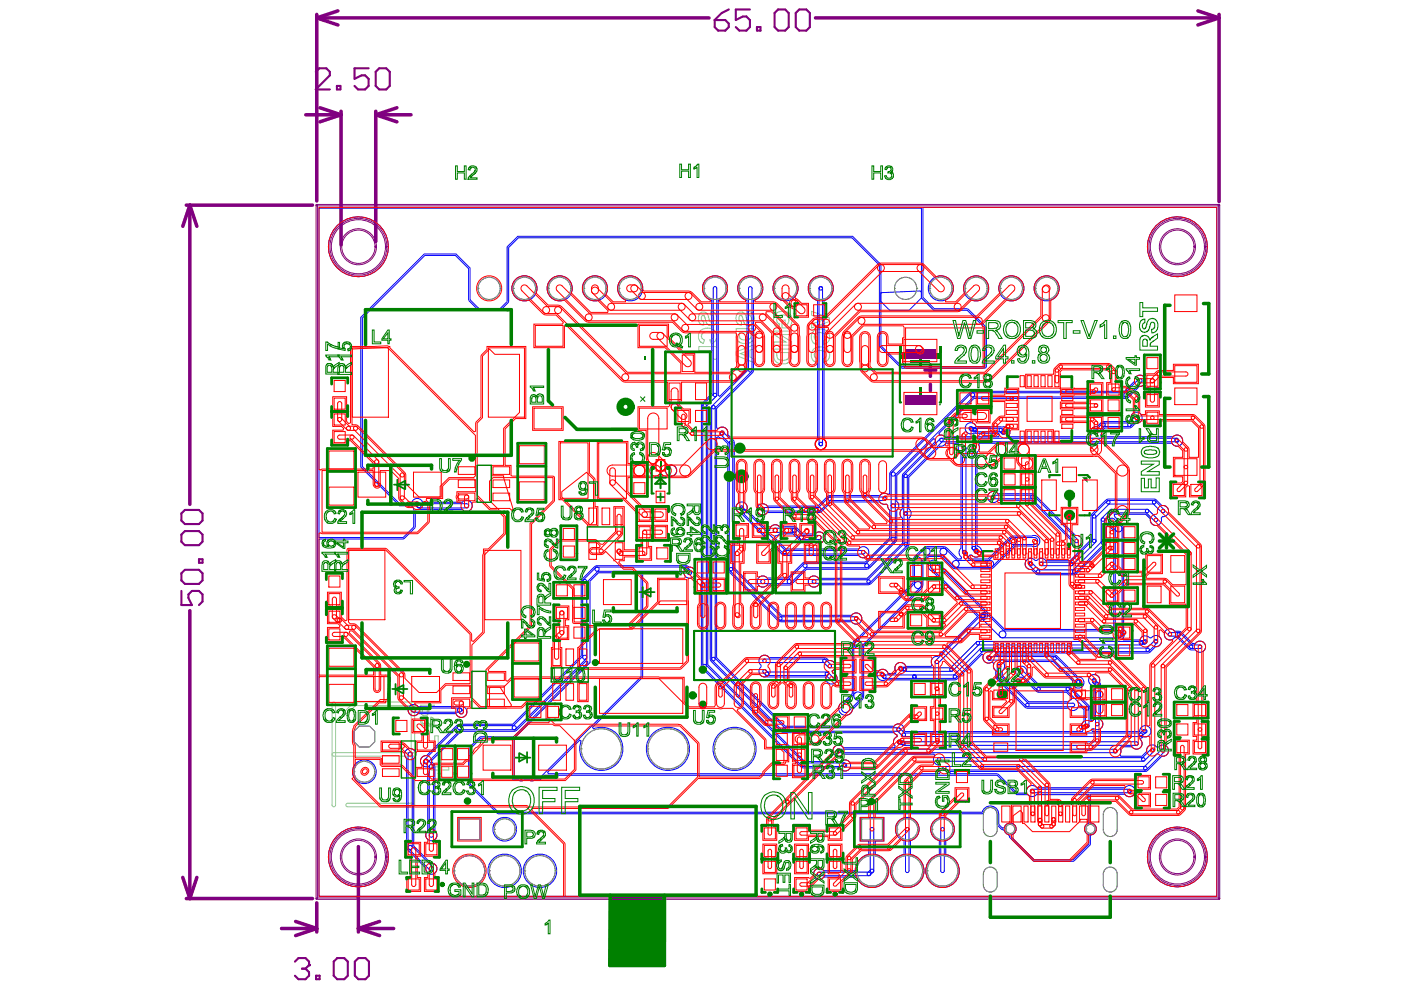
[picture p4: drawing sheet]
<svg xmlns="http://www.w3.org/2000/svg" width="297mm" height="210mm" viewBox="0 0 297 210" stroke-linecap="round" stroke-linejoin="round" font-family="sans-serif">
<g fill="#008000">
<path d="M229.4 101.2h1.2v1.2z"/>
<path d="M191 74.8h2.1v1.2h-2.1z"/>
<path d="M197.2 74.8h2.1v1.2h-2.1z"/>
<path d="M193.1 76.3h4.1v.7h-4.1z"/>
<path d="M194.8 75.4h.7v2.5h-.7z"/>
<path d="M194.8 82h.7v2.5h-.7z"/>
<path d="M139.1 105.2h.8v-.8h.3v.8h.8v.4h-.8v.7h-.3v-.7h-.8z"/>
<path d="M139.9 97.7h.3v1.9h-.3z"/>
<path d="M129.3 189.8h11.6v14.9h-11.6z"/>
</g>
<circle cx="157.2" cy="101" r=".74" fill="none" stroke="#008000" stroke-width="1.5"/>
<g fill="none" stroke="#008000" stroke-width="1.2">
<circle cx="226.8" cy="109.3" r=".59"/>
<circle cx="212.5" cy="147.2" r=".59"/>
</g>
<circle cx="226.6" cy="116.2" r=".22" fill="none" stroke="#008000" stroke-width=".44"/>
<circle cx="149" cy="149.4" r=".44" fill="none" stroke="#008000" stroke-width=".88"/>
<circle cx="199.3" cy="85.8" r=".09" fill="none" stroke="#008080" stroke-width=".21"/>
<g fill="#800080">
<path d="M191.9 74.1h6.5v2.1h-6.5z"/>
<path d="M191.9 83.7h6.5v2.1h-6.5z"/>
</g>
<g fill="none" stroke="#800080" stroke-width=".75">
<path d="M67.2 3.1v39.5M67.2 3.8l4.4 1.5M67.2 3.8h83.1M71.6 2.3l-4.4 1.5M172.9 3.8h85.6M254 2.3l4.5 1.5M258.5 3.8l-4.5 1.5M258.5 3.1v39.6M64.8 24.3h7.5M67.8 22.8l4.5 1.5M72.3 24.3l-4.5 1.5M72.3 23.6v28.3"/>
<path d="M79.7 24.3l4.5 1.5M79.7 24.3h7.4M79.7 23.6v27.6M84.2 22.8l-4.5 1.5M39.5 43.5h26.8M40.2 43.5l1.5 4.5M40.2 43.5l-1.4 4.5M40.2 43.5v63.4M196.1 78.5h2.3M197.3 77.3v2.5M197.3 81.5v1.3M40.2 129.5v61"/>
<path d="M76 179.5v18.1M38.8 186l1.4 4.5M39.5 190.5h26.8M41.7 186l-1.5 4.5M59.7 196.9h7.5M62.7 195.4l4.5 1.5M67.2 196.9l-4.5 1.5M67.2 191.4v6.2M76 196.9l4.5 1.5M76 196.9h7.5M80.5 195.4l-4.5 1.5"/>
</g>
<path d="M66.9 15.2l.8-.7h1.5l.7 .7v.8l-3 3h3M71.4 18.2h.8v.8h-.8zM78.2 14.5h-3v2.2l1.5-.7h.7l.8 .7v1.5l-.8 .8h-1.5l-.7-.8M79.6 15.2l.8-.7h1.5l.7 .7v3l-.7 .8h-1.5l-.8-.8zM62.5 203.9l.8-.8h1.5l.7 .8v.7" fill="none" stroke="#800080" stroke-width=".45"/>
<circle cx="65.5" cy="204.6" r=".22" fill="#800080"/>
<g fill="none" stroke="#800080" stroke-width=".45">
<path d="M151.5 4.2h2.3l.7 .8v.7l-.7 .8h-1.5l-.8-.8zM154.5 2l-1.5 .8-1.5 1.4M159 2h-3v2.2l1.5-.7h.8l.7 .7v1.5l-.7 .8h-1.5l-.8-.8M160.5 5.7h.7v.8h-.7zM164.2 2.8l.8-.8h1.5l.7 .8v2.9l-.7 .8h-1.5l-.8-.8zM168.7 2.8l.8-.8h1.5l.7 .8v2.9l-.7 .8h-1.5l-.8-.8zM38.5 108.9l.7-.8h3l.7 .8v1.5l-.7 .7h-3l-.7-.7zM38.5 113.3l.7-.7h3l.7 .7v1.5l-.7 .8h-3l-.7-.8zM42.2 118.6h.7v.7h-.7zM38.5 121.6l.7-.8h3l.7 .8v1.5l-.7 .7h-3l-.7-.7zM38.5 125.3v3h2.2l-.8-1.5v-.8l.8-.7h1.5l.7 .7v1.5l-.7 .8M64 205.4h.8"/>
<path d="M64.8 205.4l.7 .7v.8l-.7 .7h-1.5l-.8-.7M65.5 204.6l-.7 .8M67 206.9h.8v.7h-.8zM71.5 203.1h1.5l.7 .8v3l-.7 .7h-1.5l-.7-.7v-3zM76 203.1h1.5l.7 .8v3l-.7 .7h-1.5l-.8-.7v-3z"/>
</g>
<g fill="none" stroke="#800080" stroke-width=".21">
<path d="M67.1 43.4l.2 .1v147l-.1 .2-.2-.2zM67.1 43.4l191.4-.1 .1 .2-.1 .1h-191.3zM258.4 43.4l.2 .1v147l-.1 .2-.2-.2zM67.1 190.4h191.4l.1 .1-.1 .2h-191.3z"/>
<circle cx="76" cy="52.3" r="3.5"/>
<circle cx="76" cy="52.3" r="3.8"/>
<circle cx="76" cy="52.3" r="5.7"/>
<circle cx="76" cy="52.3" r="6"/>
<circle cx="79.7" cy="52.3" r=".15"/>
<circle cx="81.9" cy="52.3" r=".15"/>
<circle cx="249.6" cy="52.3" r="3.5"/>
<circle cx="249.6" cy="52.3" r="3.8"/>
<circle cx="249.6" cy="52.3" r="5.7"/>
<circle cx="249.6" cy="52.3" r="6"/>
<circle cx="253.3" cy="52.3" r=".15"/>
<circle cx="255.5" cy="52.3" r=".15"/>
<circle cx="76" cy="181.7" r="3.5"/>
<circle cx="76" cy="181.7" r="3.8"/>
<circle cx="76" cy="181.7" r="5.7"/>
<circle cx="76" cy="181.7" r="6"/>
<circle cx="79.7" cy="181.7" r=".15"/>
<circle cx="81.9" cy="181.7" r=".15"/>
<circle cx="249.6" cy="181.7" r="3.5"/>
<circle cx="249.6" cy="181.7" r="3.8"/>
<circle cx="249.6" cy="181.7" r="5.7"/>
<circle cx="249.6" cy="181.7" r="6"/>
<circle cx="253.3" cy="181.7" r=".15"/>
<circle cx="255.5" cy="181.7" r=".15"/>
</g>
<g fill="none" stroke="#c0c073" stroke-width=".21">
<path d="M148.2 73.5h3.7v2.7h-.7v-1.9h-3zM148.3 66.5a1.11 1.11 0 0 1 1.3-.2 1.11 1.11 0 0 1 .7 1.1v.3a.5 .5 0 0 0 .4 .6 .5 .5 0 0 0 .6-.4 .77 .77 0 0 0-.7-1.1l.1-.8 .4 .1a1.69 1.69 0 0 1 .1 2.9h-.2a1.19 1.19 0 0 1-1.4-1.3l-.1-.2a.45 .45 0 0 0-.2-.5 .45 .45 0 0 0-.5 .1 .73 .73 0 0 0 .4 1.1v.7a1.34 1.34 0 0 1-1-1.9zM148.5 70l.8-.3a1.86 1.86 0 0 1 2.6 2 1.32 1.32 0 0 1-1.1 1.1l-.3-.7a.88 .88 0 0 0 .8-1.1 .88 .88 0 0 0-1.1-.7h-.1a1.2 1.2 0 0 0-1.4 1l.1 .5 .6 .3-.3 .7a1.69 1.69 0 0 1-.6-2.8zM156.1 69.7h3.8v1.5a1.83 1.83 0 0 1-2.6 1.5h-.1a1.48 1.48 0 0 1-1.1-1.5zM156.1 74.6l3.8-1.5v.8l-.9 .3v1.5l.9 .4v.8l-3.8-1.5zM156.4 66.4h.1a1.18 1.18 0 0 1 1.2 0 1.18 1.18 0 0 1 .6 1.2v.1a.49 .49 0 0 0 .6 .6 .49 .49 0 0 0 .4-.6l-.1-.7-.6-.2v-.8a1.5 1.5 0 0 1 1.3 2 1.16 1.16 0 0 1-1.2 1.1 1.16 1.16 0 0 1-1.1-1.2l-.1-.2a.6 .6 0 0 0-.7-.8 .77 .77 0 0 0 .4 1.3v.7a1.45 1.45 0 0 1-1-2.2zM156.8 70.4h2.4v.8a.93 .93 0 0 1-1.1 .9h-.1a.92 .92 0 0 1-1.2-1.2zM157 75l1.4-.5v1zM164.1 70.2h3.7v.7h-2.4l2.4 1.5v.8h-3.7v-.7h2.5l-2.5-1.6zM164.1 74h3.7v1.6a1.76 1.76 0 0 1-2.2 1.5 1.54 1.54 0 0 1-1.5-1.6zM164.4 66.6h.1a2.07 2.07 0 0 1 3.2 .5l.2 1.2-.5 1.2h-1.6v-1.6h.7v.9h.4l.3-.4a1.15 1.15 0 0 0-.2-1.3 1.15 1.15 0 0 0-1.2-.3 1.02 1.02 0 0 0-1.1 .7 1.02 1.02 0 0 0 .6 1.2l-.2 .8a1.31 1.31 0 0 1-1.1-1.5l.1-.8zM164.7 74.8h2.5v.6a1.11 1.11 0 0 1-1.6 .9 .71 .71 0 0 1-.8-.9z"/>
<path d="M172.1 66l3.7 1.4v.8l-3.7 1.3v-.8l2.7-1-2.7-.9zM172.4 70.3a2.02 2.02 0 0 1 2.2-.5 2.02 2.02 0 0 1 1.3 2 1.72 1.72 0 0 1-1.2 1.2l-.2-.7a.88 .88 0 0 0 .7-1.1 .88 .88 0 0 0-1.1-.6l-.1-.1a1.08 1.08 0 0 0-1.3 1.3l.6 .5-.2 .7h-.1a1.68 1.68 0 0 1-.6-2.7zM172.4 74.2a2.03 2.03 0 0 1 2-.7 2.03 2.03 0 0 1 1.5 1.6 1.58 1.58 0 0 1-1.2 1.7l-.2-.7a.91 .91 0 0 0 .7-1 .91 .91 0 0 0-1-.8h-.2a1.07 1.07 0 0 0-1.3 1.2l.2 .4 .4 .1-.2 .8a1.7 1.7 0 0 1-.7-2.6zM70.5 159.8l.3-.2h16.8a.37 .37 0 0 1 .3 .4 .37 .37 0 0 1-.3 .3h-16.8a.37 .37 0 0 1-.3-.5zM70.5 149a.37 .37 0 0 1 .4-.1 .37 .37 0 0 1 .2 .3v21.5a.37 .37 0 0 1-.3 .4 .37 .37 0 0 1-.4-.4zM73.2 150.7l1.8-1.7a.37 .37 0 0 1 .5 0 .37 .37 0 0 1 0 .5l-1.7 1.7a.37 .37 0 0 1-.6 0 .37 .37 0 0 1 0-.5zM74.9 149l.3-.2h12.4a.37 .37 0 0 1 .3 .4 .37 .37 0 0 1-.3 .4h-12.4a.37 .37 0 0 1-.3-.6zM87.2 149a.37 .37 0 0 1 .4-.1 .37 .37 0 0 1 .3 .3v21.5a.37 .37 0 0 1-.3 .4 .37 .37 0 0 1-.4-.4zM89.2 149.5h2.9v.4h-1.2v.7a.88 .88 0 0 1-.8 1.2 .88 .88 0 0 1-.9-1.1zM89.4 152.4l.5-.3 .1 .3a.49 .49 0 0 0-.5 .5 .49 .49 0 0 0 .5 .5 .49 .49 0 0 0 .5-.6h.3a.56 .56 0 0 0 .4 .7 .56 .56 0 0 0 .6-.4 .56 .56 0 0 0-.5-.7l.1-.3a.93 .93 0 0 1 .7 1.3 .93 .93 0 0 1-1.5 .2l-.1-.2a.72 .72 0 0 1-1 .3 .72 .72 0 0 1-.2-1zM89.6 149.9h1v.8a.53 .53 0 0 1-.5 .6 .53 .53 0 0 1-.5-.6zM92.2 156h.7v2.2h-.7z"/>
<path d="M73.4 170.5l.3-.2h13.9a.37 .37 0 0 1 .3 .4 .37 .37 0 0 1-.3 .4h-13.9a.37 .37 0 0 1-.3-.6zM91.4 162.6h1.6v-1.5h.6v1.5h1.6v.7h-1.6v1.5h-.6v-1.5h-1.6z"/>
<circle cx="75.4" cy="149.2" r=".37"/>
</g>
<g fill="none" stroke="#00f" stroke-width=".21">
<path d="M67.6 44.1h127.8v19.1l-2.7 2.6h-4.1l-1.8-1.9v-7.8l-6-6h-71l-2.3 2.2v11.6l-1.5 1.5h-4.5l-1.8-1.8v-6.8l-3-3h-6.7l-13.5 13.5v31.7l8.2 8.2h2.6l.4 .6v3.9l-2.2 2.3h-17.9zM150 59a2.66 2.66 0 0 1 4 .9 2.66 2.66 0 0 1-1.7 3.8v20.1l.3 .2 5.8-5.8v-14.5l-.4-.1a2.67 2.67 0 0 1-1-4.2 2.67 2.67 0 0 1 4.3 .3 2.67 2.67 0 0 1-1.5 4l-.1 15.1-7.8 7.8v4.1l.4 .2a1.17 1.17 0 0 1 1.5-.2 1.17 1.17 0 0 1 .5 1.4l1.2 1.2 .2 .5v26.6l10 10.1h14.8a1.2 1.2 0 0 1 1.8-.3 1.2 1.2 0 0 1 0 1.8 1.2 1.2 0 0 1-1.8-.2h-15.3l-10.7-10.6-.2-.5v-26.6l-1.2-1.2-.8-.3-.4 .1v46.7l14.6 14.6h23l.3-.3a1.2 1.2 0 0 1 1.4 0 1.2 1.2 0 0 1 .5 1.2l.2 .2h37.6l.1-.4-.1-.1a1.19 1.19 0 0 1 .3-1.7v-2.4l-.8-.8-.4 .1-.1 .3a1.2 1.2 0 0 1-2 .1l-8.9-.1-6.3-6.2-.2-.4v-1.3l-.5-.7 .1-.7-.2-.4h-.3a1.19 1.19 0 0 1-1.4-.1 1.19 1.19 0 0 1-.3-1.4l-.3-.2-5.5 5.4h-15a1.19 1.19 0 0 1-1.7-.6 1.19 1.19 0 0 1 .8-1.5 1.19 1.19 0 0 1 1.5 .8h1.6l.1-.4a1.21 1.21 0 0 1 .4-1.8 1.21 1.21 0 0 1 1.7 .7h5.3l.2-.4a1.18 1.18 0 0 1 .1-1.3 1.18 1.18 0 0 1 1.1-.4l8.5-8.5-9.7-9.6a1.19 1.19 0 0 1-.5-2 1.19 1.19 0 0 1 2 .5l13.9 13.9h23.1v-21l-.7-.8-.5-.3-.4 .2v3.5l-.2 .5-6.3 6.2-7.9 .1-.5-.2-.9-1a1.19 1.19 0 0 1-1.3-1.6 1.19 1.19 0 0 1 2-.3h.5a1.16 1.16 0 0 1 1.9 .1h5.1l4.4-4.5 .1-5.2 3.3-3.3 10-.1 .5 .2 1.2 1.2a1.19 1.19 0 0 1 1.4 1.1 1.19 1.19 0 0 1-1.3 1.2l-.3 .4a1.19 1.19 0 0 1-1.1 1.5 1.19 1.19 0 0 1-1.2-1.4l-1-1-6.7 .1 .2 .5 .5 .6 1 1.1 .3 .8v21.9l.2 .7-.4 .6 .2 .4 3.5-.1a1.16 1.16 0 0 1 2-.4h.5a1.19 1.19 0 0 1 2 .3 1.19 1.19 0 0 1-1.2 1.6l-1.2 1.2-.5 .2h-32.1l-.2 .3 12.9 .2 4.6 4.5a1.19 1.19 0 0 1 1.3 1.3 1.19 1.19 0 0 1-1.4 1.1 1.19 1.19 0 0 1-.9-1.5l-4.2-4.1h-10.3l-.2 .3 .2 .9-.5 .7v1l5.6 5.6h8.4l.6-.5 .2-.3-1.2-1.2-6.2-.1-3.2-3.1a1.2 1.2 0 0 1-1.4-1.1 1.2 1.2 0 0 1 1.3-1.3 1.2 1.2 0 0 1 1.1 1.4l2.8 2.8h5.9l.5 .2 4.2 4.3 .1 2.7 .4 .3 .4-.4v-7.1a1.2 1.2 0 0 1-1.2-1.4 1.2 1.2 0 0 1 1.5-1 1.2 1.2 0 0 1 .8 1.6l.2 .5v7.4l.3 .4a1.2 1.2 0 0 1-.1 1.5 1.2 1.2 0 0 1-1.6 .1l-.3 .1-.2 .2 .2 .3h10a1.2 1.2 0 0 1 1.2-1.3 1.2 1.2 0 0 1 1.2 1.4 1.2 1.2 0 0 1-1.5 1l-.5 .3-.2 .3 .2 .2a1.2 1.2 0 0 1-.4 1.6 1.2 1.2 0 0 1-1.6-.3h-2.3l-.2 .4a1.15 1.15 0 0 1 0 1.3l.1 .3h4.5l1-1v-.4a1.19 1.19 0 0 1 .9-.9 1.19 1.19 0 0 1 1.2 .4h.5a1.19 1.19 0 0 1 2 .4 1.19 1.19 0 0 1-1.3 1.5l-3.1 3.1-.5 .2h-41.4v.1l.1 .4h9.9l4.3 4.1h1.8l.1-.7a1.2 1.2 0 0 1 1-1 1.2 1.2 0 0 1 1.2 .5h18.7l.3-.3a1.2 1.2 0 0 1 1.7 .4 1.2 1.2 0 0 1-.4 1.6 1.2 1.2 0 0 1-1.6-.3h-7.3v6.1h.2a1.26 1.26 0 0 1 1.1 1.4 1.26 1.26 0 0 1-1.3 1.1l-.1 2.2-3.4 3.3-8.4 .1-5.2-5-.1-.5-.9-.6-.1-.3-.6-.4-.9-.8-.2-2.9a1.54 1.54 0 0 0-1.6-.8 1.54 1.54 0 0 0-1.3 1.2l-103-.1-5.9-5.9v-7.9l2.4-2.4 6.9 .1 15.8-15.8v-.2l-.4-.1-14.9 14.8h-11.6l-6.2 6.3v.2l.5 .5 .2 .5v13.7l.3 .2a1.19 1.19 0 0 1-.3 1.6 1.19 1.19 0 0 1-1.7-.2 1.19 1.19 0 0 1 .2-1.6v-13.4l-.3-.2a1.18 1.18 0 0 1-1.3-1.2 1.18 1.18 0 0 1 1.3-1.2l6.7-6.6 11.6-.1 14.5-14.5v-15.7l.2-.5 2.7-2.6 .5-.3h18.9l.5 .3a1.21 1.21 0 0 1 1.4 1 1.21 1.21 0 0 1-1 1.4 1.21 1.21 0 0 1-1.4-1.2h-8.7v22.1l-10.7 10.7 .2 .3 .4-.1a4.6 4.6 0 0 1 5.9 4 4.6 4.6 0 0 1-5.2 4.9 4.6 4.6 0 0 1-3.7-6.2l-.3-.2-6.8 6.8 .2 .4h82.9l.2-.4-.4-.6 .1-.5-.2-.4a1.18 1.18 0 0 1-.7-1.9l-.2-.4h-19.3a1.19 1.19 0 0 1-1.8 .1 1.19 1.19 0 0 1 .2-1.8 1.19 1.19 0 0 1 1.7 .3h10.9l.1-.3a1.19 1.19 0 0 1 .4-2v-.4l-.7-.5h-23.6l-15.3-15.3v-53.5l-.4-.2-.1 .1v54.5l20.5 20.6h7.7a1.19 1.19 0 0 1 1.8 .1 1.19 1.19 0 0 1-.3 1.7 1.19 1.19 0 0 1-1.7-.5h-7.8l-.5-.2-21-21.1-.1-55.5 .2-.5 2-2v-19.8l-.3-.1a2.67 2.67 0 0 1-.6-4.6zM172.4 59a2.66 2.66 0 0 1 4 .9 2.66 2.66 0 0 1-1.7 3.8v29.5a1.2 1.2 0 0 1 .2 1.7 1.2 1.2 0 0 1-1.8 0 1.2 1.2 0 0 1 .2-1.7v-29.5a2.65 2.65 0 0 1-1.9-2 2.65 2.65 0 0 1 1-2.7zM76.8 67.4l13.3-13.2h6.5l2.8 2.8 .1 6.8 2 1.9 4.8-.1 1.5-1.7v-11.4l2.1-2.1h70.8l5.7 5.8v17.1l4.6 4.7 17.8 .1 .3-.4-.1-8.4-3.7-3.7-7.2-.1-2.4-2.5 .1-19h62.2v146h-190.4v-75.7h17.9l2.4-2.4 .1-3.7 .2-.2h9.8a1.19 1.19 0 0 0 1.8 .1 1.19 1.19 0 0 0 0-1.7 1.19 1.19 0 0 0-1.8 .1h-8.4a1.18 1.18 0 0 0-1.4-.8 1.18 1.18 0 0 0-.9 1.2h-2.4l-8.1-8zM151.3 61a.37 .37 0 0 1 .4-.2 .37 .37 0 0 1 .3 .3v22.7a.37 .37 0 0 1-.4 .3 .37 .37 0 0 1-.4-.3zM158.7 61a.37 .37 0 0 1 .5-.2 .37 .37 0 0 1 .2 .3v17.4a.37 .37 0 0 1-.3 .4 .37 .37 0 0 1-.4-.4zM173.7 61a.37 .37 0 0 1 .4-.2 .37 .37 0 0 1 .3 .3v33a.37 .37 0 0 1-.4 .4 .37 .37 0 0 1-.3-.4zM186.8 62.1l8.3-.4 .3 .3v1.2l2.6 2.6h7.1l3.7 3.7v8.2h-17.5l-4.5-4.4zM149.1 85.8a.37 .37 0 0 1 .4-.2 .37 .37 0 0 1 .3 .4v55.2a.37 .37 0 0 1-.4 .4 .37 .37 0 0 1-.4-.4zM149.1 85.7l2.2-2.2a.37 .37 0 0 1 .6 0 .37 .37 0 0 1 0 .5l-2.2 2.2a.37 .37 0 0 1-.6 0 .37 .37 0 0 1 0-.5zM150.9 86.1a.37 .37 0 0 1 .5-.1 .37 .37 0 0 1 .2 .3v53.4a.37 .37 0 0 1-.3 .4 .37 .37 0 0 1-.4-.4zM151 86.1l7.8-7.8a.37 .37 0 0 1 .5 0 .37 .37 0 0 1 0 .5l-7.8 7.8a.37 .37 0 0 1-.5 0 .37 .37 0 0 1 0-.5z"/>
<path d="M152.9 91.7h.5l1.9 1.8a.37 .37 0 0 1 0 .6 .37 .37 0 0 1-.6 0l-1.8-1.9zM154.7 93.6a.37 .37 0 0 1 .4-.2 .37 .37 0 0 1 .3 .4v26.9a.37 .37 0 0 1-.4 .4 .37 .37 0 0 1-.4-.4zM173.8 94.4h.1M174.3 93.9h.1M174.3 93.9a.37 .37 0 0 0-.5 0 .37 .37 0 0 0 0 .5M174.3 93.9a.37 .37 0 0 1 0 .5 .37 .37 0 0 1-.5 0M199.3 93.1l.3-.2h49.8a.37 .37 0 0 1 .4 .4 .37 .37 0 0 1-.4 .4h-49.8a.37 .37 0 0 1-.3-.6zM204.1 94.8a.37 .37 0 0 1 .4-.1 .37 .37 0 0 1 .3 .3v22a.37 .37 0 0 1-.4 .4 .37 .37 0 0 1-.3-.4zM205.6 90.5a.49 .49 0 0 1 .7 .2 .49 .49 0 0 1-.2 .7l-.5-.3zM205.7 90.8a.99 .99 0 0 1 1.1-.1 .37 .37 0 0 1 .2 .4 .37 .37 0 0 1-.4 .3h-.6a.37 .37 0 0 1-.3-.6zM205.8 83.5l.4-.2h32.5a.44 .44 0 0 1 .5 .4 .44 .44 0 0 1-.5 .5h-32.5a.44 .44 0 0 1-.4-.7zM206.1 94.7a.37 .37 0 0 1 .5-.1 .37 .37 0 0 1 .2 .3v21.3a.37 .37 0 0 1-.3 .4 .37 .37 0 0 1-.4-.4z"/>
<path d="M206.3 90.7a.46 .46 0 0 1 .7 .2 .46 .46 0 0 1-.3 .6l-.2-.1a.45 .45 0 0 1-.2-.7zM206.5 91l.3-.2h5.4a.37 .37 0 0 1 .4 .4 .37 .37 0 0 1-.4 .4h-5.4a.37 .37 0 0 1-.3-.6zM211.9 90.9l.4-.1 .6 .6a.37 .37 0 0 1 0 .5 .37 .37 0 0 1-.5 0l-.6-.6zM212.3 91.5l.6-.2a.37 .37 0 0 1 .4 .4 .37 .37 0 0 1-.4 .3h-.2a.37 .37 0 0 1-.4-.5zM232.1 91.4l1.6-1.6a.37 .37 0 0 1 .5 0 .37 .37 0 0 1 0 .5l-1.6 1.6a.37 .37 0 0 1-.5 0 .37 .37 0 0 1 0-.5zM233.6 89.9l.4-.2h5.5a.37 .37 0 0 1 .3 .4 .37 .37 0 0 1-.3 .3h-5.5a.37 .37 0 0 1-.4-.5zM238.4 83.4l3-3a.44 .44 0 0 1 .6 0 .44 .44 0 0 1 0 .6l-3 3a.44 .44 0 0 1-.6 0 .44 .44 0 0 1 0-.6zM239.2 89.8l1.5-1.5a.37 .37 0 0 1 .5 0 .37 .37 0 0 1 0 .5l-1.5 1.5a.37 .37 0 0 1-.5 0 .37 .37 0 0 1 0-.5zM249.2 93a.43 .43 0 0 1 .6 0 .43 .43 0 0 1 0 .6 .43 .43 0 0 1-.6 0zM88.2 106.6l.2-.2a.94 .94 0 0 1 .9 1 .44 .44 0 0 1-.8 .2l-.5-.6zM88.5 107l.3-.2h10.1a.44 .44 0 0 1 .5 .4 .44 .44 0 0 1-.5 .5h-10.1a.44 .44 0 0 1-.3-.7zM156.2 106.9a1.22 1.22 0 0 1 1.6-.3 1.22 1.22 0 0 1 .6 1.5l4.4 4.5 .4-.2a1.17 1.17 0 0 1 .8-1.1 1.17 1.17 0 0 1 1.3 .4h3.4l1.6 1.5h2.5a1.19 1.19 0 0 1 1.7-.1 1.19 1.19 0 0 1 0 1.7 1.19 1.19 0 0 1-1.7-.1h-3.1l-1.6-1.5h-2.8l-.3 .2-.6 .2-.2 .4 2.4 2.4h15.4a1.2 1.2 0 0 1 1.8-.2 1.2 1.2 0 0 1 0 1.8 1.2 1.2 0 0 1-1.8-.2l-15.9-.1-9-8.9a1.18 1.18 0 0 1-.9-1.9z"/>
<path d="M156.9 107.4a.37 .37 0 0 1 .4-.1 .37 .37 0 0 1 .3 .3v.3a.37 .37 0 0 1-.4 .4 .37 .37 0 0 1-.3-.4zM157 107.6l.3-.1 .7 .6a.37 .37 0 0 1 0 .5 .37 .37 0 0 1-.5 0l-.6-.6zM157.5 108.2h.5l8.6 8.6a.37 .37 0 0 1 0 .6 .37 .37 0 0 1-.5 0l-8.6-8.7zM160.7 107.3a1.2 1.2 0 0 1 2 0h10.7l2-2 .5-.2h10.6a1.17 1.17 0 0 1 1.8-.3l.3-.1v-4.2l.3-.5 17-17h32.5l2.1-2.2a1.19 1.19 0 0 1 1.2-1.3 1.19 1.19 0 0 1 1.2 1.3 1.19 1.19 0 0 1-1.3 1.1l-2.4 2.3-.5 .3h-32.2l-7.5 7.4 .2 .3h.5l.6 .4h11.4l.2-.4-.1-.3-5.3-.1a1.22 1.22 0 0 1-1.7-.5 1.22 1.22 0 0 1 .6-1.7 1.22 1.22 0 0 1 1.6 .9l5.4 .1a1.2 1.2 0 0 1 1.4 .2 1.2 1.2 0 0 1 .2 1.4l.1 .4h17.1l.1-.4a1.18 1.18 0 0 1 .1-1.2 1.18 1.18 0 0 1 1.2-.5l1.1-1.1h5.5l.6-.6a1.2 1.2 0 0 1 1.1-1.4 1.2 1.2 0 0 1 1.3 1.2 1.2 1.2 0 0 1-1.5 1.1l-.8 .8-.4 .2h-5.3l-.7 .7-.1 .8 .2 .4h15.1a1.19 1.19 0 0 1 1.8 .1 1.19 1.19 0 0 1-.3 1.7 1.19 1.19 0 0 1-1.7-.4h-40.8l-.2 .3a1.16 1.16 0 0 1-.3 1.6v19.9a1.19 1.19 0 0 1 .8 1.8 1.19 1.19 0 0 1-2 .1h-.4l-.4 .4 .1 .4h4.2l4.9-4.8h4.3a1.19 1.19 0 0 1 1.8 1 1.19 1.19 0 0 1-1.8 1.1h-3.5l-4.5 4.5-.8 .3-7.7-.1-2.6-2.5h-2.7l-1.2 1.3v4.7l-.3 .8-12.3 12.2v10.6l-.3 .8-2 2a1.49 1.49 0 0 1-1.6 1.3 1.49 1.49 0 0 1-1.4-1.4 1.49 1.49 0 0 1 1.3-1.6l1.6-1.6v-10.4a1.15 1.15 0 0 1 .9-1.1l12-12v-5.2l2.1-2.2 .8-.3 3.9 .1 2.7 2.5h.7l.1-.4a1.18 1.18 0 0 1-.2-1.8v-20.4a1.14 1.14 0 0 1-.4-1.6l-.2-.3h-2.6a1.14 1.14 0 0 1-1.2 .6l-6.6 6.6v6.7a1.18 1.18 0 0 1 0 1.9v5.9l-8.1 8.1-.5 .2h-10.6a1.2 1.2 0 0 1-1.7 .2 1.2 1.2 0 0 1 0-1.8 1.2 1.2 0 0 1 1.7 .2h10.4l7.4-7.5v-5.2a1.19 1.19 0 0 1 0-2l.1-7.3 6.9-7v-.4l-.3-.2-7.9 7.8v5.5a1.15 1.15 0 0 1 0 1.9v6.4l-6 6-13.1 .1-3.4 3.3h-5a1.19 1.19 0 0 1-1.7 .2 1.19 1.19 0 0 1 0-1.8 1.19 1.19 0 0 1 1.7 .1h4.4l3.2-3.1 .5-.2h12.8l5.1-5.2v-5.8l-.2-.3-.2-.8-.3-.2a1.14 1.14 0 0 1-1.4-.5h-10.3l-2 2.1-.5 .2h-11a1.2 1.2 0 0 1-1.7 .3 1.2 1.2 0 0 1-.3-1.7zM161.4 107.8l.3-.2h12a.37 .37 0 0 1 .4 .4 .37 .37 0 0 1-.4 .4h-12a.37 .37 0 0 1-.3-.6zM166 116.9l.3-.2h16.7a.37 .37 0 0 1 .4 .4 .37 .37 0 0 1-.4 .4h-16.7a.37 .37 0 0 1-.3-.6zM168.1 112.1l.2-.1 .4 .1 1.6 1.6a.44 .44 0 0 1 0 .6 .44 .44 0 0 1-.7 0l-1.5-1.5-.1-.2zM168.4 112h-4a.44 .44 0 0 0-.5 .4 .44 .44 0 0 0 .5 .5h4M168.4 112a.44 .44 0 0 1 .5 .4 .44 .44 0 0 1-.5 .5M168.4 112.9h.1M168.4 112h.1M168.4 112a.44 .44 0 0 0-.4 .4 .44 .44 0 0 0 .4 .5"/>
<path d="M169.6 113.7l.3-.2h3.8a.44 .44 0 0 1 .4 .5 .44 .44 0 0 1-.4 .4h-3.8a.44 .44 0 0 1-.3-.7zM170.3 119.7l.4-.2h13.1a.44 .44 0 0 1 .4 .4 .44 .44 0 0 1-.4 .5h-13.1a.44 .44 0 0 1-.4-.7zM173.4 107.7l2.3-2.2a.37 .37 0 0 1 .5 0 .37 .37 0 0 1 0 .5l-2.3 2.3a.37 .37 0 0 1-.5 0 .37 .37 0 0 1 0-.6zM175.6 105.6l.3-.2h11.6a.37 .37 0 0 1 .4 .3 .37 .37 0 0 1-.4 .4h-11.6a.37 .37 0 0 1-.3-.5zM183.5 119.6l5.6-5.6a.44 .44 0 0 1 .6 0 .44 .44 0 0 1 0 .6l-5.6 5.7a.44 .44 0 0 1-.6 0 .44 .44 0 0 1 0-.7zM189 100.3a.44 .44 0 0 1 .5-.2 .44 .44 0 0 1 .3 .4v13.8a.44 .44 0 0 1-.4 .5 .44 .44 0 0 1-.5-.5zM189.1 100.2l16.8-16.8a.44 .44 0 0 1 .6 0 .44 .44 0 0 1 0 .6l-16.8 16.8a.44 .44 0 0 1-.6 0 .44 .44 0 0 1 0-.6zM191.7 100.7a.37 .37 0 0 1 .4-.2 .37 .37 0 0 1 .3 .4v8a.37 .37 0 0 1-.4 .3 .37 .37 0 0 1-.4-.3zM191.7 108.7a.37 .37 0 0 1 .4-.2 .37 .37 0 0 1 .3 .4v6.5a.37 .37 0 0 1-.4 .4 .37 .37 0 0 1-.3-.4zM191.7 100.6a.37 .37 0 0 0 0 .6 .37 .37 0 0 0 .6 0l7.6-7.6a.37 .37 0 0 0 0-.6 .37 .37 0 0 0-.6 0l-7.6 7.6M194.1 118.3a.74 .74 0 0 1 .8-.2 .74 .74 0 0 1 .4 .7v5.2a.74 .74 0 0 1-.7 .8 .74 .74 0 0 1-.7-.8v-5.2zM194.1 118.3l1.9-1.9a.74 .74 0 0 1 1 0 .74 .74 0 0 1 0 1.1l-1.9 1.8a.74 .74 0 0 1-1 0 .74 .74 0 0 1 0-1z"/>
<path d="M196 116.4l.5-.2h3.5a.73 .73 0 0 1 .8 .8 .73 .73 0 0 1-.8 .7h-3.5a.73 .73 0 0 1-.7-.5 .73 .73 0 0 1 .2-.8zM197.5 119.4a.74 .74 0 0 1 1 0l14.6 14.6a.74 .74 0 0 1 0 1 .74 .74 0 0 1-1.1 0l-14.5-14.5a.73 .73 0 0 1 0-1.1zM199.5 116.4a.74 .74 0 0 1 1 0l2.7 2.6a.74 .74 0 0 1 0 1.1 .74 .74 0 0 1-1.1 0l-2.6-2.6a.73 .73 0 0 1 0-1.1zM202.1 119l.5-.2h7.3a.73 .73 0 0 1 .8 .8 .73 .73 0 0 1-.8 .7h-7.3a.73 .73 0 0 1-.6-.5 .73 .73 0 0 1 .1-.8zM206.2 115.9l.4-.1 .6 .6a.37 .37 0 0 1 0 .5 .37 .37 0 0 1-.5 0l-.6-.6zM206.6 116.5a.37 .37 0 0 1 .4-.2 .37 .37 0 0 1 .3 .4v.2a.37 .37 0 0 1-.4 .4 .37 .37 0 0 1-.3-.4zM209.4 119l4.9-4.8a.74 .74 0 0 1 1 0 .74 .74 0 0 1 0 1l-4.8 4.9a.74 .74 0 0 1-1.1 0 .74 .74 0 0 1 0-1.1zM209.6 104.7a1.2 1.2 0 0 1 2 0h7.6l8.8 8.8a1.2 1.2 0 0 1 1.5 1.1 1.2 1.2 0 0 1-1.3 1.3 1.2 1.2 0 0 1-1.1-1.4l-8.5-8.4h-7a1.2 1.2 0 0 1-1.7 .3 1.2 1.2 0 0 1-.3-1.7zM210.3 105.2l.3-.2h8.3a.37 .37 0 0 1 .4 .4 .37 .37 0 0 1-.4 .3h-8.3a.37 .37 0 0 1-.3-.5zM214.3 114.2l.5-.2h4.5a.73 .73 0 0 1 .7 .7 .73 .73 0 0 1-.7 .7h-4.5a.73 .73 0 0 1-.7-.4 .73 .73 0 0 1 .2-.8zM218.3 119.4h.5l1.6 1.5a.37 .37 0 0 1 0 .6 .37 .37 0 0 1-.6 0l-1.5-1.6zM218.6 105.1h.6l9.3 9.3a.37 .37 0 0 1 0 .6 .37 .37 0 0 1-.5 0l-9.4-9.4z"/>
<path d="M220.5 119.4l.3-.2h6.3a.37 .37 0 0 1 .4 .4 .37 .37 0 0 1-.4 .3h-6.3a.37 .37 0 0 1-.3-.5zM226.9 119.3l4.8-4.9a.37 .37 0 0 1 .6 0 .37 .37 0 0 1 0 .6l-4.9 4.8a.37 .37 0 0 1-.5 0 .37 .37 0 0 1 0-.5zM231.7 109.3a.37 .37 0 0 1 .4-.2 .37 .37 0 0 1 .3 .4v5.2a.37 .37 0 0 1-.4 .4 .37 .37 0 0 1-.4-.4zM232.3 109.7l2.9-2.9a.37 .37 0 0 0 0-.6 .37 .37 0 0 0-.5 0l-3 3a.37 .37 0 0 0 0 .5 .37 .37 0 0 0 .6 0M233.5 110a.37 .37 0 0 1 .4-.2 .37 .37 0 0 1 .3 .4v4.9a.37 .37 0 0 1-.4 .4 .37 .37 0 0 1-.3-.4zM233.6 109.9l1.8-1.8a.37 .37 0 0 1 .5 0 .37 .37 0 0 1 0 .5l-1.8 1.8a.37 .37 0 0 1-.5 0 .37 .37 0 0 1 0-.5zM234.7 106.3l.3-.2h9.7a.37 .37 0 0 1 .4 .4 .37 .37 0 0 1-.4 .4h-9.7a.37 .37 0 0 1-.3-.6zM235.2 110.1a.74 .74 0 0 1 1 0l1.5 1.4a.74 .74 0 0 1 0 1.1 .74 .74 0 0 1-1 0l-1.5-1.5a.73 .73 0 0 1 0-1zM235.3 108.2l.4-.2h7.5a.37 .37 0 0 1 .4 .4 .37 .37 0 0 1-.4 .3h-7.5a.37 .37 0 0 1-.4-.5zM236.7 111.5a.74 .74 0 0 1 .8-.1 .74 .74 0 0 1 .4 .7v22.4a.74 .74 0 0 1-.7 .7 .74 .74 0 0 1-.8-.7v-22.4zM242.9 108.1h.6l1.8 1.9a.37 .37 0 0 1 0 .5 .37 .37 0 0 1-.5 0l-1.9-1.9zM244.4 106.2h.6l1.8 1.9a.37 .37 0 0 1 0 .5 .37 .37 0 0 1-.5 0l-1.9-1.8z"/>
<path d="M123.6 123.1a.44 .44 0 0 1 .5-.2 .44 .44 0 0 1 .3 .4v16.1a.44 .44 0 0 1-.4 .4 .44 .44 0 0 1-.5-.4zM123.7 123l2.6-2.6a.44 .44 0 0 1 .6 0 .44 .44 0 0 1 0 .6l-2.6 2.6a.44 .44 0 0 1-.6 0 .44 .44 0 0 1 0-.6zM125.1 123.2l1.8-1.8h9v22.1l-21.6 21.6h-5.3v-8.6l16.1-16zM126.2 120.5l.4-.3h18.9a.44 .44 0 0 1 .4 .5 .44 .44 0 0 1-.4 .4h-18.9a.44 .44 0 0 1-.4-.6zM145.1 120.4l.5-.1 .9 .8a.44 .44 0 0 1 0 .6 .44 .44 0 0 1-.6 0l-.9-.9zM151 139.5h.5l15 14.9a.37 .37 0 0 1 0 .5 .37 .37 0 0 1-.6 0l-14.9-14.9zM154.7 120.4h.6l10.4 10.5a.37 .37 0 0 1 0 .5 .37 .37 0 0 1-.5 0l-10.5-10.5zM161.1 139.4a1.2 1.2 0 0 1 2 0h11.7l.5 .2 .4 .4a1.18 1.18 0 0 1 1.4 .8 1.18 1.18 0 0 1-.7 1.5l.1 .4a1.2 1.2 0 0 1 1 1.4 1.2 1.2 0 0 1-1.4 .9 1.2 1.2 0 0 1-1-1.4l-12.5-.1a1.25 1.25 0 0 1-1.5-.5 1.25 1.25 0 0 1 .2-1.5v-.5a1.16 1.16 0 0 1-.2-1.6zM161.3 123.1l.4-.2h5.6a.44 .44 0 0 1 .5 .4 .44 .44 0 0 1-.5 .4h-5.6a.44 .44 0 0 1-.4-.6zM161.8 139.9l.3-.2h12.7a.37 .37 0 0 1 .4 .4 .37 .37 0 0 1-.4 .4h-12.7a.37 .37 0 0 1-.3-.6zM165.1 131l.4-.2h16a.37 .37 0 0 1 .4 .3 .37 .37 0 0 1-.4 .4h-16a.37 .37 0 0 1-.4-.5zM167 123l3.4-3.4a.44 .44 0 0 1 .6 0 .44 .44 0 0 1 0 .7l-3.4 3.3a.44 .44 0 0 1-.6 0 .44 .44 0 0 1 0-.6z"/>
<path d="M172.2 123.1l.4-.2h11.5a.37 .37 0 0 1 .4 .4 .37 .37 0 0 1-.4 .4h-11.5a.37 .37 0 0 1-.4-.6zM174.5 139.8h.6l1.1 1.2a.37 .37 0 0 1 0 .5 .37 .37 0 0 1-.5 0l-1.2-1.1zM181.3 136.1a.88 .88 0 0 1 .9-.2 .88 .88 0 0 1 .6 .8v10.9a.88 .88 0 0 1-.9 .9 .88 .88 0 0 1-.9-.9v-10.9zM181.4 136.2l12.7-12.7a.74 .74 0 0 1 1 0 .74 .74 0 0 1 0 1.1l-12.7 12.7a.74 .74 0 0 1-1 0 .74 .74 0 0 1 0-1.1zM183.9 123l7.9-7.8a.37 .37 0 0 1 .5 0 .37 .37 0 0 1 0 .5l-7.9 7.9a.37 .37 0 0 1-.5 0 .37 .37 0 0 1 0-.6zM207 136.2l.3-.2h34.6a.37 .37 0 0 1 .4 .4 .37 .37 0 0 1-.4 .3h-34.6a.37 .37 0 0 1-.3-.5zM207.8 137.6l.3-.2h35.2a.37 .37 0 0 1 .4 .4 .37 .37 0 0 1-.4 .4h-35.2a.37 .37 0 0 1-.3-.6zM208.1 130.4a.46 .46 0 0 1 .7-.2 .46 .46 0 0 1 0 .7l-.2 .1a.42 .42 0 0 1-.4-.1 .42 .42 0 0 1-.1-.5zM209.3 139.2a.45 .45 0 0 1 .7 .1 .45 .45 0 0 1-.3 .6l-.2-.1a.44 .44 0 0 1-.2-.6zM209.4 139.4l.3-.2h13.9a.37 .37 0 0 1 .4 .4 .37 .37 0 0 1-.4 .4h-13.9a.37 .37 0 0 1-.3-.6zM212 134l.6-.2h24.6a.73 .73 0 0 1 .7 .7 .73 .73 0 0 1-.7 .7h-24.6a.73 .73 0 0 1-.7-.4 .73 .73 0 0 1 .1-.8zM219.8 121l.3-.2h7.6a.37 .37 0 0 1 .4 .4 .37 .37 0 0 1-.4 .4h-7.6a.37 .37 0 0 1-.3-.6z"/>
<path d="M223.4 139.3h.5l5 5a.37 .37 0 0 1 0 .5 .37 .37 0 0 1-.5 0l-5-5zM227.5 120.9l6.1-6.1a.37 .37 0 0 1 .5 0 .37 .37 0 0 1 0 .6l-6.1 6.1a.37 .37 0 0 1-.5 0 .37 .37 0 0 1 0-.6zM241.6 136.1a.45 .45 0 0 1 .7-.2 .46 .46 0 0 1-.1 .7 .46 .46 0 0 1-.7-.3zM241.7 136a.99 .99 0 0 1 1.1-.1 .37 .37 0 0 1 .2 .4 .37 .37 0 0 1-.4 .3h-.5a.37 .37 0 0 1-.4-.6zM242.4 135.9l.2-.2a.37 .37 0 0 1 .5 0 .37 .37 0 0 1 0 .6l-.2 .2a.37 .37 0 0 1-.5 0 .37 .37 0 0 1 0-.6zM243.1 137.5l1.7-1.7a.37 .37 0 0 1 .5 0 .37 .37 0 0 1 0 .5l-1.7 1.8a.37 .37 0 0 1-.5 0 .37 .37 0 0 1 0-.6zM247.1 133.8a1.2 1.2 0 0 1 1.9 0l1.2 .1 2.6 2.5h.6a1.2 1.2 0 0 1 1.8-.2 1.2 1.2 0 0 1 0 1.8 1.2 1.2 0 0 1-1.8-.2l-1.1-.1-2.6-2.5h-.7a1.2 1.2 0 0 1-1.6 .3 1.2 1.2 0 0 1-.3-1.7zM247.7 134.3l.3-.2h1.9a.37 .37 0 0 1 .4 .4 .37 .37 0 0 1-.4 .4h-1.9a.37 .37 0 0 1-.3-.6zM249.7 134.2h.5l2.6 2.7a.37 .37 0 0 1 0 .5 .37 .37 0 0 1-.5 0l-2.6-2.6zM252.2 136.9l.3-.2h1.9a.37 .37 0 0 1 .4 .4 .37 .37 0 0 1-.4 .4h-1.9a.37 .37 0 0 1-.3-.6zM86 159.2a1.19 1.19 0 0 1 1.8-.2 1.19 1.19 0 0 1-.1 1.8v18.6l3.6 3.6a1.19 1.19 0 0 1 1.3 1.1 1.19 1.19 0 0 1-1.2 1.3 1.19 1.19 0 0 1-1.1-1.3l-3.9-3.9-.2-.5v-18.9a1.17 1.17 0 0 1-.2-1.6zM86.6 159.7a.44 .44 0 0 1 .5-.2 .44 .44 0 0 1 .3 .4v19.8a.44 .44 0 0 1-.4 .4 .44 .44 0 0 1-.5-.4z"/>
<path d="M86.7 149.9a1.18 1.18 0 0 1 1.9-.1h8.8a1.19 1.19 0 0 1 1.5 .8 1.19 1.19 0 0 1-.7 1.5 1.19 1.19 0 0 1-1.5-.8h-8.1a1.19 1.19 0 0 1-1.6 .2 1.19 1.19 0 0 1-.3-1.6zM87.3 150.3l.4-.2h9.7a.44 .44 0 0 1 .5 .5 .44 .44 0 0 1-.5 .4h-9.7a.44 .44 0 0 1-.4-.7zM97.1 154.1l.3-.2h11.6a.44 .44 0 0 1 .5 .4 .44 .44 0 0 1-.5 .4h-11.6a.44 .44 0 0 1-.3-.6zM97.1 150.2l.2-.1a.94 .94 0 0 1 .9 .9 .44 .44 0 0 1-.7 .2l-.5-.5zM99.7 158.8l2.2-2.3h6.8v8.6l.3 .3 1.3 .2 4-.2 1.2-1h95.9l4.1 4.1h2.4a1.14 1.14 0 0 0 1.8 0h11.2v6a1.26 1.26 0 0 0-1 1.3 1.26 1.26 0 0 0 1 1.2v1.9l-3.4 3.4h-8.2l-5-5 .2-.3a1.27 1.27 0 0 0 .6-2.1 1.27 1.27 0 0 0-2.1 .5l-.4 .2-.8-.8v-2.1a1.78 1.78 0 0 0-1.6-1.8 1.78 1.78 0 0 0-1.9 1.3h-102.6l-6-6zM108.7 154l15-15a.44 .44 0 0 1 .6 0 .44 .44 0 0 1 0 .7l-15 14.9a.44 .44 0 0 1-.6 0 .44 .44 0 0 1 0-.6zM149.1 141h.6l20.9 20.9a.37 .37 0 0 1 0 .5 .37 .37 0 0 1-.5 0l-21-20.9zM161.8 142.1l.4-.1 .7 .6a.37 .37 0 0 1 0 .5 .37 .37 0 0 1-.6 0l-.6-.7zM162.3 142.7l.3-.2h12.7a.37 .37 0 0 1 .4 .4 .37 .37 0 0 1-.4 .3h-12.7a.37 .37 0 0 1-.3-.5zM165.9 154.5l.3-.2h24.3a.37 .37 0 0 1 .4 .4 .37 .37 0 0 1-.4 .3h-24.3a.37 .37 0 0 1-.3-.5zM175 142.6h.6l1 1a.37 .37 0 0 1 0 .5 .37 .37 0 0 1-.6 0l-1-1zM177.5 159l.4-.2h58.5a.37 .37 0 0 1 .4 .4 .37 .37 0 0 1-.4 .4h-58.5a.37 .37 0 0 1-.4-.6z"/>
<path d="M178.7 149.6l2.6-2.7a.88 .88 0 0 1 1.2 0 .88 .88 0 0 1 0 1.3l-2.6 2.6a.88 .88 0 0 1-1.2 0 .88 .88 0 0 1 0-1.2zM186.9 142.8l.1-.1a.94 .94 0 0 1 .9 .7 .37 .37 0 0 1-.2 .4 .37 .37 0 0 1-.5-.1l-.4-.5zM187.2 143.3l.3-.2h15a.37 .37 0 0 1 .3 .4 .37 .37 0 0 1-.3 .3h-15a.37 .37 0 0 1-.3-.5zM190.2 154.4h.6l1.1 1.1a.37 .37 0 0 1 0 .6 .37 .37 0 0 1-.5 0l-1.2-1.2zM190.4 157a.49 .49 0 0 1 .6 .2 .49 .49 0 0 1-.1 .7l-.5-.3zM190.5 157.3l.3-.2h.6a.37 .37 0 0 1 .4 .4 .37 .37 0 0 1-.4 .4h-.6a.37 .37 0 0 1-.3-.6zM190.7 141.4a.49 .49 0 0 1 .6 .1 .49 .49 0 0 1-.1 .7l-.5-.3zM190.8 141.7l.3-.2h.6a.37 .37 0 0 1 .4 .3 .37 .37 0 0 1-.4 .4h-.6a.37 .37 0 0 1-.3-.5zM191.1 157.2a.45 .45 0 0 1 .7 .2 .45 .45 0 0 1-.3 .6l-.2-.1a.44 .44 0 0 1-.2-.7zM191.2 157.5l.4-.2h49.4a.37 .37 0 0 1 .3 .4 .37 .37 0 0 1-.3 .3h-49.4a.37 .37 0 0 1-.4-.5zM191.3 155.6l.3-.2h50.3a.37 .37 0 0 1 .4 .4 .37 .37 0 0 1-.4 .4h-50.3a.37 .37 0 0 1-.3-.6zM191.5 141.8l.4-.2h9.8a.37 .37 0 0 1 .4 .4 .37 .37 0 0 1-.4 .3h-9.8a.37 .37 0 0 1-.4-.5z"/>
<path d="M193.6 143.2a.37 .37 0 0 0 0 .5 .37 .37 0 0 0 .5 0M193.6 143.2a.37 .37 0 0 1 .5 0 .37 .37 0 0 1 0 .5M193.6 143.2h.1M194.1 143.7h.1M198.4 140.1l9.7-9.8a.37 .37 0 0 1 .6 0 .37 .37 0 0 1 0 .5l-9.8 9.8a.37 .37 0 0 1-.5 0 .37 .37 0 0 1 0-.5zM201.5 141.7l5.6-5.6a.37 .37 0 0 1 .5 0 .37 .37 0 0 1 0 .5l-5.6 5.6a.37 .37 0 0 1-.5 0 .37 .37 0 0 1 0-.5zM202.2 143.2l5.7-5.7a.37 .37 0 0 1 .5 0 .37 .37 0 0 1 0 .6l-5.7 5.6a.37 .37 0 0 1-.5 0 .37 .37 0 0 1 0-.5zM211.5 141a.37 .37 0 0 1 .4-.1 .37 .37 0 0 1 .3 .3v2.3a.37 .37 0 0 1-.4 .3 .37 .37 0 0 1-.4-.3zM211.5 143.2h.6l6 6a.37 .37 0 0 1 0 .5 .37 .37 0 0 1-.5 0l-6.1-6zM216.3 142.2h.5l3.7 3.6a.37 .37 0 0 1 0 .5 .37 .37 0 0 1-.6 0l-3.6-3.6zM217.5 149.3l.3-.2h9.7a.37 .37 0 0 1 .3 .4 .37 .37 0 0 1-.3 .3h-9.7a.37 .37 0 0 1-.3-.5zM219.9 145.9l.3-.2h6.2a.37 .37 0 0 1 .4 .4 .37 .37 0 0 1-.4 .4h-6.2a.37 .37 0 0 1-.3-.6z"/>
<path d="M226.1 145.8h.5l4.2 4.1a.37 .37 0 0 1 0 .6 .37 .37 0 0 1-.6 0l-4.1-4.2zM230.2 150a.37 .37 0 0 1 .4-.2 .37 .37 0 0 1 .3 .4v3.7a.37 .37 0 0 1-.4 .4 .37 .37 0 0 1-.4-.4zM230.2 153.7a.37 .37 0 0 0 0 .5 .37 .37 0 0 0 .6 0M230.2 153.7a.37 .37 0 0 1 .6 0 .37 .37 0 0 1 0 .5M230.2 153.7h.1M230.8 154.2h.1M231.7 144a.37 .37 0 0 1 .4-.1 .37 .37 0 0 1 .3 .3v.3a.37 .37 0 0 1-.4 .4 .37 .37 0 0 1-.4-.4zM231.7 144.2l.4-.1 .8 .8a.37 .37 0 0 1 0 .5 .37 .37 0 0 1-.5 0l-.8-.8zM232.3 144.9a.37 .37 0 0 1 .4-.1 .37 .37 0 0 1 .3 .3v8.4a.37 .37 0 0 1-.4 .4 .37 .37 0 0 1-.3-.4zM241.6 155.5l.8-.7a.37 .37 0 0 1 .5 0 .37 .37 0 0 1 0 .5l-.8 .8a.37 .37 0 0 1-.5 0 .37 .37 0 0 1 0-.6zM242.3 154.9a.43 .43 0 0 1 .7-.2 .43 .43 0 0 1-.2 .7 .41 .41 0 0 1-.4-.1 .41 .41 0 0 1-.1-.4zM90 161.1l7.1-7.1a.44 .44 0 0 1 .6 0 .44 .44 0 0 1 0 .6l-7.1 7.1a.44 .44 0 0 1-.6 0 .44 .44 0 0 1 0-.6z"/>
<path d="M91.1 162.3a.44 .44 0 0 1 .5-.2 .44 .44 0 0 1 .3 .4v14.6a.44 .44 0 0 1-.4 .4 .44 .44 0 0 1-.5-.4zM91.1 162.8a.44 .44 0 0 0 .7 0 .44 .44 0 0 0 0-.6l-1.2-1.1a.44 .44 0 0 0-.6 0 .44 .44 0 0 0 0 .6l1.1 1.1M170 161.9l.3-.1h8.7a.37 .37 0 0 1 .4 .3 .37 .37 0 0 1-.4 .4h-8.7a.37 .37 0 0 1-.3-.6zM178.7 161.9a.44 .44 0 0 1 .7 .1 .44 .44 0 0 1-.3 .7l-.2-.1a.44 .44 0 0 1-.2-.7zM182.4 173.3h5v5h-1.8v2.9a3.6 3.6 0 0 1 2 5.7 3.6 3.6 0 0 1-6-.9h-6.9a1.2 1.2 0 0 1-1.8 .2 1.2 1.2 0 0 1 0-1.8 1.2 1.2 0 0 1 1.8 .2h6.6a3.4 3.4 0 0 1 2.9-3.4v-2.9h-1.8zM184.6 175.6a.37 .37 0 0 1 .4-.1 .37 .37 0 0 1 .3 .3v8.8a.37 .37 0 0 1-.4 .4 .37 .37 0 0 1-.4-.4zM190.4 174.3a2.51 2.51 0 0 1 4 .1 2.51 2.51 0 0 1-1.4 3.8v3a3.5 3.5 0 0 1 2.3 5.4 3.5 3.5 0 0 1-5.9 0 3.5 3.5 0 0 1 2.3-5.4v-3a2.49 2.49 0 0 1-1.3-3.9zM192 175.6a.37 .37 0 0 1 .5-.1 .37 .37 0 0 1 .2 .3v8.8a.37 .37 0 0 1-.3 .4 .37 .37 0 0 1-.4-.4zM197.8 174.3a2.51 2.51 0 0 1 4.1 .1 2.51 2.51 0 0 1-1.4 3.8v3a3.5 3.5 0 0 1 2.3 5.4 3.5 3.5 0 0 1-5.9 0 3.5 3.5 0 0 1 2.3-5.4v-3a2.49 2.49 0 0 1-1.4-3.9zM198.8 160.8l.3-.2h43.3a.37 .37 0 0 1 .4 .4 .37 .37 0 0 1-.4 .4h-43.3a.37 .37 0 0 1-.3-.6zM199.5 175.6a.37 .37 0 0 1 .4-.1 .37 .37 0 0 1 .3 .3v8.8a.37 .37 0 0 1-.4 .4 .37 .37 0 0 1-.3-.4zM199.9 162.7l.3-.2h42.6a.37 .37 0 0 1 .4 .4 .37 .37 0 0 1-.4 .4h-42.6a.37 .37 0 0 1-.3-.6z"/>
<path d="M218.5 167.5l.3-.2h20.6a.37 .37 0 0 1 .4 .4 .37 .37 0 0 1-.4 .4h-20.6a.37 .37 0 0 1-.3-.6zM242.1 160.8l1.9-1.9a.37 .37 0 0 1 .6 0 .37 .37 0 0 1 0 .5l-1.9 1.9a.37 .37 0 0 1-.6 0 .37 .37 0 0 1 0-.5zM242.6 162.6l3.7-3.7a.37 .37 0 0 1 .5 0 .37 .37 0 0 1 0 .5l-3.7 3.7a.37 .37 0 0 1-.5 0 .37 .37 0 0 1 0-.5zM91.1 184.5a.44 .44 0 0 0 .7 0 .44 .44 0 0 0 0-.6l-4.5-4.5a.44 .44 0 0 0-.6 0 .44 .44 0 0 0 0 .6l4.4 4.5M173.4 185.1l.3-.2h10.5a.37 .37 0 0 1 .4 .4 .37 .37 0 0 1-.4 .4h-10.5a.37 .37 0 0 1-.3-.6zM184 185l.6-.6a.37 .37 0 0 1 .5 0 .37 .37 0 0 1 0 .5l-.6 .7a.37 .37 0 0 1-.5 0 .37 .37 0 0 1 0-.6z"/>
<circle cx="76" cy="52.3" r="6.4"/>
<circle cx="249.6" cy="52.3" r="6.4"/>
<circle cx="111.2" cy="61.1" r="2.67"/>
<circle cx="118.7" cy="61.1" r="2.67"/>
<circle cx="126.1" cy="61.1" r="2.67"/>
<circle cx="133.6" cy="61.1" r="2.67"/>
<circle cx="166.5" cy="61.1" r="2.67"/>
<circle cx="174" cy="61.1" r=".38"/>
<circle cx="199.5" cy="61.1" r="2.67"/>
<circle cx="207" cy="61.1" r="2.67"/>
<circle cx="214.4" cy="61.1" r="2.67"/>
<circle cx="221.9" cy="61.1" r="2.67"/>
<circle cx="142.3" cy="99.8" r="1.2"/>
<circle cx="153.1" cy="91.8" r=".44"/>
<circle cx="204.4" cy="94.9" r=".42"/>
<circle cx="157.7" cy="108.4" r=".4"/>
<circle cx="189.4" cy="107.2" r=".44"/>
<circle cx="192" cy="108.9" r=".39"/>
<circle cx="204.5" cy="117.1" r=".42"/>
<circle cx="218.5" cy="119.6" r=".39"/>
<circle cx="208.6" cy="130.6" r=".74"/>
<circle cx="245" cy="136" r=".41"/>
<circle cx="141.6" cy="158.8" r="4.6"/>
<circle cx="155.7" cy="158.8" r="4.6"/>
<circle cx="177.8" cy="159.2" r=".4"/>
<circle cx="191.8" cy="141.9" r=".43"/>
<circle cx="193.9" cy="143.5" r=".37"/>
<circle cx="228.6" cy="144.7" r=".42"/>
<circle cx="236.5" cy="159.2" r=".4"/>
<circle cx="77.2" cy="163.6" r="2.52"/>
<circle cx="107" cy="175.8" r="2.52"/>
<circle cx="239.5" cy="167.7" r=".38"/>
<circle cx="76" cy="181.7" r="6.4"/>
<circle cx="107" cy="184.6" r="3.6"/>
<circle cx="114.5" cy="184.6" r="3.6"/>
<circle cx="249.6" cy="181.7" r="6.4"/>
</g>
<g fill="none" stroke="#808080" stroke-width=".21">
<path d="M101.4 61.1h.1M101.4 61.1a2.35 2.35 0 0 0 2.3 2.4 2.35 2.35 0 0 0 2.4-2.4M101.4 61.1a2.35 2.35 0 0 1 2.3-2.3 2.35 2.35 0 0 1 2.4 2.3M106.1 61.1h.1M108.8 61.1h.1M108.8 61.1a2.35 2.35 0 0 0 2.4 2.4 2.35 2.35 0 0 0 2.3-2.4M108.8 61.1a2.35 2.35 0 0 1 2.4-2.3 2.35 2.35 0 0 1 2.3 2.3M113.5 61.1h.1M116.3 61.1h.1M116.3 61.1a2.35 2.35 0 0 0 2.4 2.4 2.35 2.35 0 0 0 2.3-2.4M116.3 61.1a2.35 2.35 0 0 1 2.4-2.3 2.35 2.35 0 0 1 2.3 2.3M121 61.1h.1"/>
<path d="M123.8 61.1h.1M123.8 61.1a2.35 2.35 0 0 0 2.3 2.4 2.35 2.35 0 0 0 2.4-2.4M123.8 61.1a2.35 2.35 0 0 1 2.3-2.3 2.35 2.35 0 0 1 2.4 2.3M128.5 61.1h.1M131.3 61.1h.1M131.3 61.1a2.35 2.35 0 0 0 2.3 2.4 2.35 2.35 0 0 0 2.4-2.4M131.3 61.1a2.35 2.35 0 0 1 2.3-2.3 2.35 2.35 0 0 1 2.4 2.3M136 61.1h.1M149.2 61.1h.1M149.2 61.1a2.35 2.35 0 0 0 2.4 2.4 2.35 2.35 0 0 0 2.4-2.4M149.2 61.1a2.35 2.35 0 0 1 2.4-2.3 2.35 2.35 0 0 1 2.4 2.3M154 61.1h.1"/>
<path d="M156.7 61.1a2.35 2.35 0 0 0 2.4 2.4 2.35 2.35 0 0 0 2.3-2.4M156.7 61.1a2.35 2.35 0 0 1 2.4-2.3 2.35 2.35 0 0 1 2.3 2.3M156.7 61.1h.1M161.4 61.1h.1M164.2 61.1a2.35 2.35 0 0 0 2.3 2.4 2.35 2.35 0 0 0 2.4-2.4M164.2 61.1a2.35 2.35 0 0 1 2.3-2.3 2.35 2.35 0 0 1 2.4 2.3M164.2 61.1h.1M168.9 61.1h.1M171.7 61.1a2.35 2.35 0 0 0 2.3 2.4 2.35 2.35 0 0 0 2.4-2.4M171.7 61.1a2.35 2.35 0 0 1 2.3-2.3 2.35 2.35 0 0 1 2.4 2.3M171.7 61.1h.1M176.4 61.1h.1"/>
<path d="M189.6 61.1a2.35 2.35 0 0 0 2.4 2.4 2.35 2.35 0 0 0 2.4-2.4M189.6 61.1a2.35 2.35 0 0 1 2.4-2.3 2.35 2.35 0 0 1 2.4 2.3M189.6 61.1h.1M194.4 61.1h.1M197.1 61.1a2.35 2.35 0 0 0 2.4 2.4 2.35 2.35 0 0 0 2.3-2.4M197.1 61.1a2.35 2.35 0 0 1 2.4-2.3 2.35 2.35 0 0 1 2.3 2.3M197.1 61.1h.1M201.8 61.1h.1M204.6 61.1a2.35 2.35 0 0 0 2.4 2.4 2.35 2.35 0 0 0 2.3-2.4M204.6 61.1a2.35 2.35 0 0 1 2.4-2.3 2.35 2.35 0 0 1 2.3 2.3M204.6 61.1h.1M209.3 61.1h.1"/>
<path d="M212.1 61.1a2.35 2.35 0 0 0 2.3 2.4 2.35 2.35 0 0 0 2.4-2.4M212.1 61.1a2.35 2.35 0 0 1 2.3-2.3 2.35 2.35 0 0 1 2.4 2.3M212.1 61.1h.1M216.8 61.1h.1M219.6 61.1a2.35 2.35 0 0 0 2.3 2.4 2.35 2.35 0 0 0 2.4-2.4M219.6 61.1a2.35 2.35 0 0 1 2.3-2.3 2.35 2.35 0 0 1 2.4 2.3M219.6 61.1h.1M224.3 61.1h.1M75 155.1l1.1-1.1h2.3l1.1 1.1v2.2l-1.1 1.1h-2.3l-1.1-1.1zM123.2 158.8a4.3 4.3 0 0 0 4.3 4.2 4.3 4.3 0 0 0 4.3-4.2M123.2 158.8a4.3 4.3 0 0 1 4.3-4.3 4.3 4.3 0 0 1 4.3 4.3M123.2 158.8h.1"/>
<path d="M131.8 158.8h.1M137.3 158.8h.1M137.3 158.8a4.3 4.3 0 0 0 4.3 4.2 4.3 4.3 0 0 0 4.3-4.2M137.3 158.8a4.3 4.3 0 0 1 4.3-4.3 4.3 4.3 0 0 1 4.3 4.3M145.9 158.8h.1M151.5 158.8a4.3 4.3 0 0 0 4.2 4.2 4.3 4.3 0 0 0 4.3-4.2M151.5 158.8a4.3 4.3 0 0 1 4.2-4.3 4.3 4.3 0 0 1 4.3 4.3M151.5 158.8h.1M160 158.8h.1M75 163.6a2.21 2.21 0 0 0 2.3 2.2 2.21 2.21 0 0 0 2.2-2.2M75 163.6a2.21 2.21 0 0 1 2.3-2.2 2.21 2.21 0 0 1 2.2 2.2M75 163.6h.1"/>
<path d="M79.5 163.6h.1M97.3 173.6h4.4v4.4h-4.4zM104.8 175.8a2.21 2.21 0 0 0 2.2 2.2 2.21 2.21 0 0 0 2.2-2.2M104.8 175.8a2.21 2.21 0 0 1 2.2-2.2 2.21 2.21 0 0 1 2.2 2.2M104.8 175.8h.1M109.2 175.8h.1M182.7 173.6h4.4v4.4h-4.4zM190.1 175.8h.1M190.1 175.8a2.21 2.21 0 0 0 2.3 2.2 2.21 2.21 0 0 0 2.2-2.2M190.1 175.8a2.21 2.21 0 0 1 2.3-2.2 2.21 2.21 0 0 1 2.2 2.2M194.6 175.8h.1M197.6 175.8h.1"/>
<path d="M197.6 175.8a2.21 2.21 0 0 0 2.2 2.2 2.21 2.21 0 0 0 2.2-2.2M197.6 175.8a2.21 2.21 0 0 1 2.2-2.2 2.21 2.21 0 0 1 2.2 2.2M202 175.8h.1M208.8 171.8a1.47 1.47 0 0 1 1.6-.5 1.47 1.47 0 0 1 1 1.4v3.2a1.47 1.47 0 0 1-1.4 1.5 1.47 1.47 0 0 1-1.5-1.5v-3.2zM213.2 175.8h.1M213.2 175.8a.96 .96 0 0 0 1 .9 .96 .96 0 0 0 .9-.9M213.2 175.8a.96 .96 0 0 1 1-1 .96 .96 0 0 1 .9 1M215.1 175.8h.1M230.2 175.8h.1M230.2 175.8a.96 .96 0 0 0 1 .9 .96 .96 0 0 0 .9-.9M230.2 175.8a.96 .96 0 0 1 1-1 .96 .96 0 0 1 .9 1M232.1 175.8h.1"/>
<path d="M234.2 171.8a1.47 1.47 0 0 1 1.7-.5 1.47 1.47 0 0 1 1 1.4v3.2a1.47 1.47 0 0 1-1.5 1.5 1.47 1.47 0 0 1-1.5-1.5v-3.2zM96.3 184.6a3.2 3.2 0 0 0 3.2 3.3 3.2 3.2 0 0 0 3.3-3.3M96.3 184.6a3.2 3.2 0 0 1 3.2-3.2 3.2 3.2 0 0 1 3.3 3.2M96.3 184.6h.1M102.8 184.6h.1M103.8 184.6a3.2 3.2 0 0 0 3.2 3.3 3.2 3.2 0 0 0 3.2-3.3M103.8 184.6a3.2 3.2 0 0 1 3.2-3.2 3.2 3.2 0 0 1 3.2 3.2M103.8 184.6h.1M110.2 184.6h.1M111.2 184.6a3.2 3.2 0 0 0 3.3 3.3 3.2 3.2 0 0 0 3.2-3.3M111.2 184.6a3.2 3.2 0 0 1 3.3-3.2 3.2 3.2 0 0 1 3.2 3.2M111.2 184.6h.1"/>
<path d="M117.7 184.6h.1M181.6 184.6h.1M181.6 184.6a3.2 3.2 0 0 0 3.3 3.3 3.2 3.2 0 0 0 3.2-3.3M181.6 184.6a3.2 3.2 0 0 1 3.3-3.2 3.2 3.2 0 0 1 3.2 3.2M188.1 184.6h.1M189.1 184.6h.1M189.1 184.6a3.2 3.2 0 0 0 3.3 3.3 3.2 3.2 0 0 0 3.2-3.3M189.1 184.6a3.2 3.2 0 0 1 3.3-3.2 3.2 3.2 0 0 1 3.2 3.2M195.6 184.6h.1M196.6 184.6h.1M196.6 184.6a3.2 3.2 0 0 0 3.2 3.3 3.2 3.2 0 0 0 3.3-3.3M196.6 184.6a3.2 3.2 0 0 1 3.2-3.2 3.2 3.2 0 0 1 3.3 3.2"/>
<path d="M203.1 184.6h.1M208.8 184.4a1.47 1.47 0 0 1 1.6-.5 1.47 1.47 0 0 1 1 1.4v2.4a1.47 1.47 0 0 1-1.4 1.4 1.47 1.47 0 0 1-1.5-1.4v-2.4zM234.2 184.4a1.47 1.47 0 0 1 1.7-.5 1.47 1.47 0 0 1 1 1.4v2.4a1.47 1.47 0 0 1-1.5 1.4 1.47 1.47 0 0 1-1.5-1.4v-2.4z"/>
</g>
<g fill="none" stroke="#f00" stroke-width=".21">
<path d="M67.6 44h190.4v146h-138.2v-11.1l-7-7.1 .1-.4h28.6l6.6-6.4 12.9 .1 .9-.9 .1-.4 1.7-1.7h2.5l.2-.1 .1-.5h.7v-2.9l-4.8-.1-.1-1.8-6-6 .2-.4a1.13 1.13 0 0 0 1.1-1.1v-3.5l-.2-.7 2-2h1.7a1.19 1.19 0 0 0 1.8 .2 1.19 1.19 0 0 0 0-1.7v-.5a1.19 1.19 0 0 0 0-1.8 1.19 1.19 0 0 0-1.8 .2l-3 .1-5.2 5.1a1.1 1.1 0 0 0-1.3 1.1l.1 3.8-.2 .4-2.5 .1-2.8-.1-1.1-1.1v-5.2l-36.5-.1-1 .9-.4-.1v-1.9h-3.6l-.1-.4 9.2-9.4v-21.5l4.9-5-.1-5.1-9.2-.1v-2.2h-1.2v-7.8l2.2-2.2h2.2v-15.2h-8.3v.6l-1.1 1.2-.1 13.1-1.1 1.1v1.9l-.4 .2-17.9-17.9v-.2l-.5-.2-7.7 .2-.1 16.2-.4 .1-.4-.4v-1.9h-.7v-.4h.7v-3h-3v3h.8v.4h-.8v2.9h1.9l.5 .5-.2 .3h-2.2v2.9h3v-.7h.8l4.8 4.8v1.3h-10.8l-.3 .2-.4-.1zM109.6 59a2.67 2.67 0 0 1 3.2 0 2.67 2.67 0 0 1 .9 3.1l2.5 2.6h2.1l.8 .3 13.9 13.9h11.4v-1.9l-3.4-3.3h-5.7v-5h6.4v2.8l3.6 3.5h2v3.9h7.6l1.3-1.2-.1-6.3 .1-.5-.2-.3h-10.7l-.8-.3-1.9-2h-17.8l-.7-.3-4.4-4.4a2.67 2.67 0 0 1-3.7-2.1 2.67 2.67 0 0 1 3-3 2.67 2.67 0 0 1 2.1 3.6l4.1 4.1h3.6l.1-.3-2.1-2.2-.3 .1a2.66 2.66 0 0 1-3-2.9 2.66 2.66 0 0 1 3.4-2.3 2.66 2.66 0 0 1 1.5 3.8l1.6 1.6h2.6v-.4a2.67 2.67 0 0 1-1.5-3.2 2.67 2.67 0 0 1 3.1-1.9 2.67 2.67 0 0 1 2.1 2.9l.2 .3h9.5l.7 .3 2 2h1.9v-.4a2.67 2.67 0 0 1-1.1-4.1 2.67 2.67 0 0 1 4.2 0 2.67 2.67 0 0 1-1.1 4.1v.4h5.5l-.1-.4a2.67 2.67 0 0 1-1.1-4.1 2.67 2.67 0 0 1 4.3 0 2.67 2.67 0 0 1-1.2 4.1l.1 .4 4.3 .1 4.8 4.6 .3 .8 .1 1.9-.1 5.6a1.14 1.14 0 0 1-1.3 .7 1.14 1.14 0 0 1-.9-1.1l.1-6.7-3.9-3.8h-1l-.1 .4 3.2 3.3 .3 1.6v5.2a1.14 1.14 0 0 1-1.2 1.1 1.14 1.14 0 0 1-1.1-1.1v-5.9l-2.3-2.4h-1.1l-.1 .4 1.6 1.5 .3 .8v6a1.14 1.14 0 0 1-1.2 .7 1.14 1.14 0 0 1-1-1.1v-5.2l-.8-.8h-.5l-.2 .3 .1 .5v5.2l-.2 1.9-2.1 2.2-.7 .3h-10.9v4h-.4v.9l.8 .8h1.5v3h-.4l-.2 .3 1.3 1.3h5v-.2a1.19 1.19 0 0 1 1.6-.4 1.19 1.19 0 0 1 .5 1.6l.1 .4h41.1l.5 .1 .5 .3 1.5 1.4h.5l.2-.3a1.19 1.19 0 0 1 .1-1.7 1.19 1.19 0 0 1 1.6 0 1.19 1.19 0 0 1 .1 1.7l.2 .3h.4l.1-5.4 1.3-1.4 .8-.2v-.8h3v.4h.8v-.4h2.9v3h-2.9v-.5h-.8v.5l.6 .4 .2 .4h2.9v.8h.5v-1.5l1.3-1.4 .5-.2h.8v-3.1h-3.1v.8h-2.9v-2.9h2.9v.8h3.1v-1.5h3v8.8h-1.6l-.3 .3a1.23 1.23 0 0 1-.8 1.4 1.23 1.23 0 0 1-1.5-.6l-.4-.1-.5 .5h-1v.8h-2l-.6 .6 .3 .7-.1 .8 .2 .4h1.8l2.1-2 5.9-.1v-2.7h5.8v2.7h7.6v-4.2h-6.1v-1.4h9l.1 5.4 5.1 5.1 .4 .5 .1 .6v8.6l-.1 .5-2.2 2.5v2.9h-.8v.4h.8v3h-2.1l.2 .4h1.9v2l1.1 1h3.9l.7-.7v-2.9h3.6v4.1h-2.9l-.6 .6 .1 .4h3.9l.4 .2 1.2 1.2h2.9v-6.4l-6.2-6.2a1.19 1.19 0 0 1-1.4-1.1 1.19 1.19 0 0 1 1.3-1.2l.2-.4a1.19 1.19 0 0 1 1.1-1.5 1.19 1.19 0 0 1 1.2 1.4l7 7v18.2l-.2 .4-7.2 7.3v16.7a1.19 1.19 0 0 1 .2 1.8 1.19 1.19 0 0 1-1.8-.1h-.5a1.18 1.18 0 0 1-1.9 0 1.18 1.18 0 0 1 .5-1.8v-1.9l-.4-.1a1.11 1.11 0 0 1-1.4-.2l-.4 .1v.7a1.19 1.19 0 0 1 .4 1.5 1.19 1.19 0 0 1-1.5 .5 1.19 1.19 0 0 1-.7-1.4l-.3-.2-1.9 1.9a1.19 1.19 0 0 1-.9 1.5 1.19 1.19 0 0 1-1.4-1.1 1.19 1.19 0 0 1 1.3-1.3l2.2-2.2v-9.5l-3.7-3.7h-2.8l-.2 .3a1.18 1.18 0 0 1 1.1 1.1 1.18 1.18 0 0 1-.9 1.3l.1 .3h2.2v3h-.4v.4h.4v2.9h-1.5l-.1 .4 .3 .1a1.2 1.2 0 0 1 0 2v2.8l-1.6 1.6-.5 .2h-.8v.5h-3.5v-2.4h3.5v.5h.6l1-1v-1.9l-.5-.2-.3 .3-.8 .2v.7h-3.5v-2.3h2.5a1.15 1.15 0 0 1 1.8-.5l.4-.1 .7-.5-.1-.4h-.6v-2.9h.5v-.4h-.5v-.5l-3 .2-.2 .3 .3 1.1h1.7v2.3h-3.5l-.1-1.6a1.24 1.24 0 0 1 .1-2.1v-2.4h.7l-.1-1 .1-.9-.2-.3-5.8-.1-2.4-2.3-.4 .1v1.6l-.2 .5-1.2 1.2-.5 .2h-.8l-1 1v2.7l-.2 .5-1 .9v2h-3.5v-2.3h2l1-1.1-.1-.3h-2.9v-1.8l-.4-.2-.1 .2v5.5l1.3 1.4h2.7v2.3h-3.5v-1.2l-1.7-1.7-.2-.5v-6.3l.2-.4 2.9-3-.1-.3a1.18 1.18 0 0 1-.9-1.3 1.18 1.18 0 0 1 1-1.1l.2-.1v-1l-.4-.2-.6 .7a1.19 1.19 0 0 1-1.4 1.2 1.19 1.19 0 0 1-1-1.4 1.19 1.19 0 0 1 1.5-.9l.7-.7 .1-1.5h16.5l.1 2.1 1.6 1.6h3.4l.1-.4-3.8-3.8h-.9v-10.6h-.1a1.73 1.73 0 0 1-.9-1.2v-4.8l-.3-.4h-4.4l-.2 .4a1.18 1.18 0 0 1-.3 1.5 1.18 1.18 0 0 1-1.6-.2h-.5a1.18 1.18 0 0 1-1.6 .2 1.18 1.18 0 0 1-.3-1.5l-.2-.4h-6.6v-.6h-3.2a1.1 1.1 0 0 1-1.4-.2h-.4v.3l.9 .9 3.6 .1v16.5h-2.5v-1.1h-2l-1.9 1.8h-2.9l-.2 .4 5.4 5.4v15.3l3 2.9h7.4l.5 .2 5.6 5.7v3.3h2l.7 .7 .2 .4h1.7v-.9l.2-.5 4-4h9.6v-.8h2.9v2.9h-2.2l-.2 .4 .4 .4h2v3h-2.9v-2l-.4-.4h-.4a1.18 1.18 0 0 1-1.6-.2 1.18 1.18 0 0 1 0-1.6l-.1-.3h-6.6l-3.4 3.3v.7h.6l.2-.7 1.3-1.3h6.3l.4 .2 2.8 2.7h9.4l.5-.4v-11.2h-.8v-3h3v3h-.8v11.5a2.37 2.37 0 0 1-1.3 1.4l-10.3 .1-.4-.2-2.8-2.8h-5.4l-.4 .4 .1 .3v3.9a1.27 1.27 0 0 1 1.6 1.3 1.27 1.27 0 0 1-1.6 1.2l-.1 .1-.1 1.7-3.9 3.8-7.7-.1-4.5-4.5-.1-1a1.3 1.3 0 0 1-1.6-1.2 1.3 1.3 0 0 1 1.5-1.3v-3.9h3.9l-.1-1.9a1.19 1.19 0 0 1-.6-1.2 1.19 1.19 0 0 1 .9-.9l.1-.4-3-3-7.7-.1-4.4-4.3-.2-.5v-15.1l-3.1-3-.4 .1-.2 .7-.3 .3v3.3h.9v2.9h-.8v2.3h.8v3h-.8v2.6h.8v3h-1.6l-1.3 1.2-.4 .2h-4.6l-10.8 10.8-.1 2.6-2.9 3v2h-2.9v-.8h-4.2v.8h-2.9v-3h2.9v.8h4.2v-.8h2l2.5-2.5v-2.3l.2-.5 11.2-11.2 .5-.2 1.5-.1v-.5l-.2-.3h-1.5l-.5 .7-.9 .2-4.5 4.4-5.8 .1-.3 .3a1.2 1.2 0 0 1-1.6-.3 1.2 1.2 0 0 1 .3-1.7 1.2 1.2 0 0 1 1.6 .3h5.2l4.1-4.1a1.22 1.22 0 0 1 .8-1.3v-.4l-.4-.1a1.2 1.2 0 0 1-.4-1.5 1.2 1.2 0 0 1 1.3-.7l2-2 .8-.2v-1.5h3v3h-3l-1.8 1.7a1.16 1.16 0 0 1-.6 1.2v.4l.2 .1h2.2v-.8h3v2.7l.3 .1 .5-.4v-2.4h.7v-2.6h-.7v-3h.7v-2.3h-.7v-2.9h.7v-3.3l-.4-.3a1.19 1.19 0 0 1 0-1.3l-.1-.4h-27.6l-2.6 2.6v2.1l.5 .6 .7 .3 .3 .4v3.9a1.14 1.14 0 0 1-1.1 1.1 1.14 1.14 0 0 1-1.1-1.1v-3.9l-.6-.5h-.4l-.5 .6v3.8a1.14 1.14 0 0 1-1.1 1.1 1.14 1.14 0 0 1-1.2-1.1l.1-3.9a1.12 1.12 0 0 1 1.1-.7l.4-.4 .1-3.5 4.2-4.2 12.5-.1 .1-.3-4-4-.2-.5v-16.6l-4.8-4.8-4.1-.1-4-3.9-.2-.5v-1.2l-.3-.4-.1-.4v-5.2a1.14 1.14 0 0 1 1.1-1.1 1.14 1.14 0 0 1 1.2 1.1v5.2l-.1 .4-.4 .4v1l3.3 3.3h1.3l.2-.4-2.4-2.4v-1.5l-.4-.4-.1-.4v-5.2a1.14 1.14 0 0 1 1.2-1.1 1.14 1.14 0 0 1 1.1 1.1v5.2l-.1 .4-.4 .4v1l2.1 2h1.6l.2-.4-1.4-1.5-.1-1.1-.4-.4-.1-.4v-5.2a1.14 1.14 0 0 1 1.2-1.1 1.14 1.14 0 0 1 1.1 1.1v5.2l-.1 .4-.3 .4v.6l2 2 .4-.1-.1-2.5-.3-.4-.1-.4 .1-5.6a1.14 1.14 0 0 1 1.2-.7 1.14 1.14 0 0 1 1 1.1v5.2l-.1 .4-.4 .4v2.1l5.6 5.6h2.1l.1-.4-5.4-5.4v-1.9l-.4-.4-.1-.4v-5.2a1.14 1.14 0 0 1 1.2-1.1 1.14 1.14 0 0 1 1.1 1.1v5.2l-.1 .4-.4 .4v1.3l5.3 5.2h2.4l.1-.3-5.3-5.4a1.08 1.08 0 0 0-.5-1.2v-5.6a1.14 1.14 0 0 1 1.1-1.1 1.14 1.14 0 0 1 1.1 1.1v5.2l-.3 .8v.4l5 4.9h1.6l.2-.4-.2-.3 .2-.8-.2-.4h-.4a1.19 1.19 0 0 1-1.4 .5 1.19 1.19 0 0 1-.8-1.3l-.3-.2a1.19 1.19 0 0 1-1.6-1.4 1.19 1.19 0 0 1 2-.6h21.2l.1-.2a1.19 1.19 0 0 1 1.7-.3 1.19 1.19 0 0 1 .2 1.8l.1 .4h4.4l.3-.3v-2.8h.8v-.4h-.8v-2.9h.8v-.5h-.8v-.8l-.6-.8-.2-1.3h-2.7l-1.6 1.6-.5 .3-.6 .1h-6.8l-.5-.1-.5-.3-.9-.9-4.7-.1-2-1.7h-43.2l-5.2 5.1-.4 .4-4.7 .1-.6-.1-.6-.4-.5 .4-.6 .1h-5.8v3l3.4 3.3h1.7v.6h.4v-.6h2.9v3h-2.9v-.6h-.4v.6h-3v-1.7l-3-3h-5.6v-12.3h6.5v4.7h4l.2-.4-.3-.8v-5.9h-1.7v-5h6.4l.3-.2v-1h-.4v-4h-9.4l-12.2-12-.3 .1v4.6h-6.5v-5h6.1l.1-.4-1.5-1.5-2.5-.1-3.2-3.1a2.67 2.67 0 0 1-3.3-1.1 2.67 2.67 0 0 1 .7-3.5zM164.9 59a2.66 2.66 0 0 1 3.6 .3 2.66 2.66 0 0 1 0 3.6l.2 .4 .5 .3 .8 .7h1.4v3h-2.9v-1.5l-.5-.5-.7-.3-1.3-1.3a2.65 2.65 0 0 1-2.1-2 2.65 2.65 0 0 1 1-2.7zM186.2 56.3l.6-.2h8.4a.73 .73 0 0 1 .7 .7 .73 .73 0 0 1-.7 .8h-8.4a.73 .73 0 0 1-.7-.5 .73 .73 0 0 1 .1-.8zM194.6 56.3a.74 .74 0 0 1 1.1 0l4.3 4.3a.74 .74 0 0 1 0 1.1 .74 .74 0 0 1-1 0l-4.4-4.4a.73 .73 0 0 1 0-1zM74.6 74l7.5-.4 18.7 18.7v8.6l-.4 .4h-5.2l-1.9 1.8v2.3h-4.5l-2.8-2.8v-1.9l-.2-.5-9.9-9.9-.5-.2h-.8zM74.7 73.8h7.7v14.7h-7.7zM102.3 75.5l1.5-1.5 1.1 1.1h5.2v12.3l-3.3 3.4v7.9h-2.6v2.2h2.6v.4l2 6.7-.3 .2-.4-.4h-4.1l-2.8-2.8v-15.3l1.1-1.1zM103.5 73.8h7.7v14.7h-7.7zM110.7 60.6a.74 .74 0 0 1 1 0l4.6 4.6a.74 .74 0 0 1 0 1.1 .74 .74 0 0 1-1 0l-4.6-4.6a.73 .73 0 0 1 0-1.1zM113.5 69h5.9v4.4h-5.9zM115.3 65.2l.5-.2h2.5a.73 .73 0 0 1 .8 .7 .73 .73 0 0 1-.8 .8h-2.5a.73 .73 0 0 1-.7-.5 .73 .73 0 0 1 .2-.8z"/>
<path d="M117.8 65.2a.74 .74 0 0 1 1 0l14.3 14.3a.74 .74 0 0 1 0 1 .74 .74 0 0 1-1.1 0l-14.2-14.2a.73 .73 0 0 1 0-1.1zM118.1 60.6a.74 .74 0 0 1 1.1 0l6.1 6.2a.74 .74 0 0 1 0 1 .74 .74 0 0 1-1 0l-6.2-6.1a.73 .73 0 0 1 0-1.1zM124.3 66.8l.5-.3h18.2a.73 .73 0 0 1 .8 .8 .73 .73 0 0 1-.8 .7h-18.2a.73 .73 0 0 1-.7-.4 .73 .73 0 0 1 .2-.8zM125.6 60.6a.74 .74 0 0 1 .8-.1 .74 .74 0 0 1 .5 .6 .84 .84 0 0 1-.2 .9 .84 .84 0 0 1-.8 .3 1.17 1.17 0 0 1-.3-1.7zM125.6 61.1a.74 .74 0 0 1 1.1 0l3.4 3.4a.74 .74 0 0 1 0 1.1 .74 .74 0 0 1-1 0l-3.5-3.5a.73 .73 0 0 1 0-1zM129.1 64.5l.5-.2h14.9a.73 .73 0 0 1 .8 .7 .73 .73 0 0 1-.8 .8h-14.9a.73 .73 0 0 1-.7-.5 .73 .73 0 0 1 .2-.8zM132 79.5l.6-.3h22.8a.73 .73 0 0 1 .7 .8 .73 .73 0 0 1-.7 .7h-22.8a.73 .73 0 0 1-.7-.4 .73 .73 0 0 1 .1-.8zM133.1 60.6a1.54 1.54 0 0 1 2.1 .3 .73 .73 0 0 1-.7 1h-.9a.73 .73 0 0 1-.7-.5 .73 .73 0 0 1 .2-.8zM134 60.6a.74 .74 0 0 1 1 0l1.6 1.6a.74 .74 0 0 1 0 1.1 .74 .74 0 0 1-1 0l-1.6-1.6a.73 .73 0 0 1 0-1.1zM135.6 69h5.8v4.4h-5.8zM135.6 62.2l.5-.2h9.9a.73 .73 0 0 1 .7 .8 .73 .73 0 0 1-.7 .7h-9.9a.73 .73 0 0 1-.7-.5 .73 .73 0 0 1 .2-.8zM138 70.7l.5-.2h1.5a.73 .73 0 0 1 .8 .7 .73 .73 0 0 1-.8 .8h-1.5a.74 .74 0 0 1-.7-.5 .74 .74 0 0 1 .2-.8z"/>
<path d="M139.5 70.7a.74 .74 0 0 1 1 0l5.8 5.8a.74 .74 0 0 1 .1 1 .74 .74 0 0 1-1.1 0l-5.8-5.8a.73 .73 0 0 1 0-1zM142.5 66.8a.74 .74 0 0 1 1.1 0l2.2 2.2a.74 .74 0 0 1 0 1 .74 .74 0 0 1-1 0l-2.3-2.2a.73 .73 0 0 1 0-1zM144 64.5a.74 .74 0 0 1 1 0l2.3 2.3a.74 .74 0 0 1 0 1 .74 .74 0 0 1-1 0l-2.3-2.2a.73 .73 0 0 1 0-1.1zM144.7 75.3h2.3v3.5h-2.3zM144.8 69l.5-.2h14.2a.73 .73 0 0 1 .7 .7 .73 .73 0 0 1-.7 .8h-14.2a.73 .73 0 0 1-.7-.5 .73 .73 0 0 1 .2-.8zM145.5 62.2a.74 .74 0 0 1 1 0l2.3 2.3a.74 .74 0 0 1 0 1.1 .74 .74 0 0 1-1.1 0l-2.2-2.3a.73 .73 0 0 1 0-1.1zM146.3 66.8l.5-.3h14.9a.73 .73 0 0 1 .8 .8 .73 .73 0 0 1-.8 .7h-14.9a.73 .73 0 0 1-.7-.4 .73 .73 0 0 1 .2-.8zM147.7 64.5l.6-.2h15.7a.73 .73 0 0 1 .7 .7 .73 .73 0 0 1-.7 .8h-15.7a.73 .73 0 0 1-.7-.5 .73 .73 0 0 1 .1-.8zM154.8 79.5l1.9-1.9a.74 .74 0 0 1 1.1 0 .74 .74 0 0 1 0 1l-1.9 1.9a.74 .74 0 0 1-1.1 0 .74 .74 0 0 1 0-1zM156.7 70.9a.82 .82 0 0 1 .9-.2 .82 .82 0 0 1 .5 .7v5.2a.82 .82 0 0 1-.9 .8 .82 .82 0 0 1-.8-.8v-5.2zM156.7 73.5a.74 .74 0 0 1 .8-.2 .74 .74 0 0 1 .5 .7v4.1a.74 .74 0 0 1-.8 .7 .74 .74 0 0 1-.7-.7v-4.1zM159 69a.74 .74 0 0 1 1 0l1.5 1.5a.74 .74 0 0 1 0 1 .74 .74 0 0 1-1.1 0l-1.4-1.5a.73 .73 0 0 1 0-1z"/>
<path d="M160.4 70.9a.82 .82 0 0 1 .9-.2 .82 .82 0 0 1 .5 .7v5.2a.82 .82 0 0 1-.8 .8 .82 .82 0 0 1-.8-.8v-5.2zM160.4 70.5a.74 .74 0 0 1 .8-.2 .74 .74 0 0 1 .5 .7v3a.74 .74 0 0 1-.8 .7 .74 .74 0 0 1-.7-.7v-3zM161.2 66.8a.74 .74 0 0 1 1 0l3 2.9a.74 .74 0 0 1 0 1.1 .74 .74 0 0 1-1 0l-3-3a.73 .73 0 0 1 0-1zM163.4 64.5a.74 .74 0 0 1 1.1 0l4.4 4.5a.74 .74 0 0 1 0 1 .74 .74 0 0 1-1 0l-4.5-4.4a.73 .73 0 0 1 0-1.1zM164.1 70.9a.82 .82 0 0 1 .9-.2 .82 .82 0 0 1 .5 .7v5.2a.82 .82 0 0 1-.8 .8 .82 .82 0 0 1-.8-.8v-5.2zM164.2 69.7a.74 .74 0 0 1 .8-.1 .74 .74 0 0 1 .4 .6v3.8a.74 .74 0 0 1-.7 .7 .74 .74 0 0 1-.8-.7v-3.8zM165.2 73.5h.1M166 60.6a.74 .74 0 0 1 .8-.1 .74 .74 0 0 1 .5 .6v1.7a.74 .74 0 0 1-.8 .7 .74 .74 0 0 1-.7-.7v-1.7zM166 62.2a.74 .74 0 0 1 1.1 0l1.5 1.6a.74 .74 0 0 1 0 1 .74 .74 0 0 1-1 0l-1.6-1.5a.73 .73 0 0 1 0-1.1zM167.6 63.8a.88 .88 0 0 1 1.2-.2 .88 .88 0 0 1 .2 1.2 .88 .88 0 0 1-1.2 .2 .88 .88 0 0 1-.2-1.2zM167.9 70.9a.82 .82 0 0 1 .9-.2 .82 .82 0 0 1 .5 .7v5.2a.82 .82 0 0 1-.8 .8 .82 .82 0 0 1-.9-.8v-5.2zM167.9 69a.74 .74 0 0 1 .8-.2 .74 .74 0 0 1 .5 .7v4.5a.74 .74 0 0 1-.8 .7 .74 .74 0 0 1-.7-.7v-4.5z"/>
<path d="M167.9 63.8a.74 .74 0 0 1 1.1 0l1.5 1.5a.74 .74 0 0 1 0 1 .74 .74 0 0 1-1.1 0l-1.5-1.5a.73 .73 0 0 1 0-1zM168.8 64.6h2.3v2.4h-2.3zM171.4 68.5l1.2-1.1h2.1l11.7-11.5h9.2l2.9 2.8a2.66 2.66 0 0 1 3.5 1.5 2.66 2.66 0 0 1-1.6 3.4l.1 .4h2.1l1.9-1.9a2.67 2.67 0 0 1 2.1-3.6 2.67 2.67 0 0 1 3 3 2.67 2.67 0 0 1-3.6 2.1l-2.2 2.2-.8 .3h-20.7l-5.2 5.3v5.2a1.14 1.14 0 0 1-1.2 1.1 1.14 1.14 0 0 1-1.1-1.1l.1-5.6a1.73 1.73 0 0 1 .8-1.2l-.1-.4-2.1 .1-.3 .2 .1 6.9a1.14 1.14 0 0 1-1.1 1.1 1.14 1.14 0 0 1-1.2-1.1l.1-7.3zM171.6 70.9a.82 .82 0 0 1 .9-.2 .82 .82 0 0 1 .5 .7v5.2a.82 .82 0 0 1-.8 .8 .82 .82 0 0 1-.8-.8v-5.2zM171.7 68.7a.74 .74 0 0 1 .8-.1 .74 .74 0 0 1 .4 .7v4.7a.74 .74 0 0 1-.7 .7 .74 .74 0 0 1-.7-.7v-4.7zM171.7 68.7l.8-.8a.74 .74 0 0 1 1.1 0 .74 .74 0 0 1 0 1l-.9 .9a.74 .74 0 0 1-1 0 .74 .74 0 0 1 0-1.1zM172.5 64.6h2.4v2.4h-2.4zM172.5 67.9l.6-.2h2.1a.73 .73 0 0 1 .7 .7 .73 .73 0 0 1-.7 .7h-2.1a.73 .73 0 0 1-.7-.4 .73 .73 0 0 1 .1-.8zM174.7 67.9l11.5-11.6a.74 .74 0 0 1 1.1 0 .74 .74 0 0 1 0 1l-11.6 11.6a.74 .74 0 0 1-1 0 .74 .74 0 0 1 0-1zM175.3 70.9a.82 .82 0 0 1 .9-.2 .82 .82 0 0 1 .5 .7v5.2a.82 .82 0 0 1-.8 .8 .82 .82 0 0 1-.8-.8v-5.2zM175.4 70.5a.74 .74 0 0 1 .8-.2 .74 .74 0 0 1 .5 .7v3a.74 .74 0 0 1-.7 .7 .74 .74 0 0 1-.8-.7v-3zM175.4 70.5l6-6a.74 .74 0 0 1 1 0 .74 .74 0 0 1 0 1.1l-5.9 5.9a.74 .74 0 0 1-1.1 0 .74 .74 0 0 1 0-1z"/>
<path d="M178.9 70.3l3-3 .8-.3h24.4l4.9-4.9a2.67 2.67 0 0 1 2.1-3.6 2.67 2.67 0 0 1 3 3 2.67 2.67 0 0 1-3.7 2.1l-5.2 5.2 .1 .4 .4 .1 .1 .2-.1 8.5-16.7 .1-.3-.4v-.7h-.3v-1.9h-3.1v1.5a1.14 1.14 0 0 1-1.2 1.1 1.14 1.14 0 0 1-1.1-1.1v-5.2a1.14 1.14 0 0 1 1.1-1.1 1.14 1.14 0 0 1 1.2 1.1v1.6h3.1v-1.3h.3v-2.2l-.2-.4h-8.4l-2.3 2.3v5.2a1.14 1.14 0 0 1-1.1 1.1 1.14 1.14 0 0 1-1.2-1.1v-5.2zM179.1 70.9a.82 .82 0 0 1 .9-.2 .82 .82 0 0 1 .5 .7v5.2a.82 .82 0 0 1-.8 .8 .82 .82 0 0 1-.9-.8v-5.2zM179.1 70.5a.74 .74 0 0 1 .8-.2 .74 .74 0 0 1 .5 .7v3a.74 .74 0 0 1-.7 .7 .74 .74 0 0 1-.8-.7v-3zM179.1 70.5l3-3a.74 .74 0 0 1 1.1 0 .74 .74 0 0 1 0 1.1l-3 2.9a.74 .74 0 0 1-1.1 0 .74 .74 0 0 1 0-1zM181.4 64.5l.5-.2h21.1a.73 .73 0 0 1 .8 .7 .73 .73 0 0 1-.8 .8h-21.1a.73 .73 0 0 1-.7-.5 .73 .73 0 0 1 .2-.8zM182.1 67.5l.6-.2h24.8a.73 .73 0 0 1 .8 .7 .73 .73 0 0 1-.8 .8h-24.8a.73 .73 0 0 1-.7-.5 .73 .73 0 0 1 .1-.8zM182.6 70.6a1.14 1.14 0 0 1 1.2-.2 1.14 1.14 0 0 1 .7 1v6.3l1.2 1.2h23.1l11.9-11.9v-3.5a2.66 2.66 0 0 1-.8-4.2 2.66 2.66 0 0 1 4.2 .4 2.66 2.66 0 0 1-1.3 3.9v3.9l-.3 .7-12.9 12.8h-24.3l-.8-.3-1.8-1.8a2.45 2.45 0 0 1-.4-1.9v-5.6zM182.8 70.9a.82 .82 0 0 1 .9-.2 .82 .82 0 0 1 .5 .7v5.2a.82 .82 0 0 1-.8 .8 .82 .82 0 0 1-.8-.8v-5.2zM182.9 73.5a.74 .74 0 0 1 .8-.2 .74 .74 0 0 1 .4 .7v4.1a.74 .74 0 0 1-.7 .7 .74 .74 0 0 1-.7-.7v-4.1zM182.9 77.6a.74 .74 0 0 1 1 0l1.9 1.9a.74 .74 0 0 1 0 1 .74 .74 0 0 1-1.1 0l-1.8-1.9a.73 .73 0 0 1 0-1zM184.7 79.5l.6-.3h23.9a.73 .73 0 0 1 .7 .8 .73 .73 0 0 1-.7 .7h-23.9a.73 .73 0 0 1-.7-.4 .73 .73 0 0 1 .1-.8zM186.6 70.9a.82 .82 0 0 1 .9-.2 .82 .82 0 0 1 .5 .7v5.2a.82 .82 0 0 1-.9 .8 .82 .82 0 0 1-.8-.8v-5.2z"/>
<path d="M186.6 73.5l.5-.2h7.7a.73 .73 0 0 1 .8 .7 .73 .73 0 0 1-.8 .7h-7.7a.73 .73 0 0 1-.6-.4 .73 .73 0 0 1 .1-.8zM191.6 72h7v4.7h-7zM192 69.5h16.4v8.2h-16.4zM195.3 73.5a.82 .82 0 0 1 .4 1.3 .82 .82 0 0 1-1.4-.3 .74 .74 0 0 1 0-1 .74 .74 0 0 1 1 0M202.5 64.5l3.9-3.9a.74 .74 0 0 1 1.1 0 .74 .74 0 0 1 0 1.1l-3.9 3.9a.74 .74 0 0 1-1.1 0 .74 .74 0 0 1 0-1.1zM207 67.5l6.9-6.9a.74 .74 0 0 1 1 0 .74 .74 0 0 1 .1 1.1l-6.9 6.9a.74 .74 0 0 1-1.1 0 .74 .74 0 0 1 0-1.1zM208.7 79.5l12.5-12.6a.74 .74 0 0 1 1 0 .74 .74 0 0 1 0 1.1l-12.5 12.5a.74 .74 0 0 1-1 0 .74 .74 0 0 1 0-1zM216.3 79.6h.9v2.4h-.9zM217.5 79.4h5.9v-.9a2.26 2.26 0 0 1 1.2-1.4h10.6l1.5 1.5 .1 2.5h.8v.8l1.8 .1 2.2 2.2v3.4l.3 .3h1v-.8h2.9v.8h7.1l.5 .2 1.9 1.9 .2 .4v12.4l-.4 .6v2h-2.9v-2.3l-.4-.1-.4 .4v2h-2.9v-3h1.9l.3-.3v-1h-1.9v-4.1h1.9v-1.4l-.9-1a1.2 1.2 0 0 1-1.4-1.1 1.2 1.2 0 0 1 1.2-1.3 1.2 1.2 0 0 1 1.1 1.4l1.4 1.4v2h2v-6.3l-1.5-1.4h-6.8v.7h-2.9v-.7h-1a1.2 1.2 0 0 1-1.8 .1 1.2 1.2 0 0 1 .2-1.8v-2.9l-1.5-1.4h-1.2v.8h-3v-3h.8v-2l-.7-.7h-9.5l-.4 .4v3.5h6.1v-1.2h2.9v3h-2.9v-.4l-6.1 .1v-1.5h-7.3zM217.8 79.6h.8v2.4h-.8zM219.2 79.6h.9v2.4h-.9zM220.7 79.6h.9v2.4h-.9z"/>
<path d="M221.2 60.8a.74 .74 0 0 1 .8-.2 .74 .74 0 0 1 .5 .7v6.2a.74 .74 0 0 1-.8 .7 .74 .74 0 0 1-.7-.7v-6.2zM221.4 60.6a.78 .78 0 0 1 1.2 .3 .78 .78 0 0 1-.6 1.1 .76 .76 0 0 1-.9-.4 .76 .76 0 0 1 .3-1zM222.2 79.6h.9v2.4h-.9zM223.6 79.6h.9v2.4h-.9zM223.8 78.4a.37 .37 0 0 1 .4-.2 .37 .37 0 0 1 .3 .3v2.3a.37 .37 0 0 1-.4 .4 .37 .37 0 0 1-.4-.4zM223.8 78.3l.8-.8a.37 .37 0 0 1 .6 0 .37 .37 0 0 1 0 .5l-.9 .8a.37 .37 0 0 1-.5 0 .37 .37 0 0 1 0-.5zM224.6 77.6l.3-.2h10.1a.37 .37 0 0 1 .4 .3 .37 .37 0 0 1-.4 .4h-10.1a.37 .37 0 0 1-.3-.5zM234.7 77.5h.5l1.2 1.1a.37 .37 0 0 1 0 .5 .37 .37 0 0 1-.6 0l-1.1-1.1zM235.8 78.7a.37 .37 0 0 1 .4-.2 .37 .37 0 0 1 .3 .4v3.7a.37 .37 0 0 1-.4 .4 .37 .37 0 0 1-.4-.4zM243.1 75.8h2.4v2.4h-2.4zM243.1 79.6h2.4v2.3h-2.4zM245.4 79.1l.4-.2h5.6a.44 .44 0 0 1 .5 .4 .44 .44 0 0 1-.5 .4h-5.6a.44 .44 0 0 1-.4-.6z"/>
<path d="M246.1 79.6l-1.5 1.4a.44 .44 0 0 1-.6 0 .44 .44 0 0 1 0-.6l1.4-1.4a.44 .44 0 0 1 .7 0 .44 .44 0 0 1 0 .6M249.1 62.5h4.7v3.6h-4.7zM249.1 77.5h4.7v3.6h-4.7zM68.3 99.8h10.8v2.9a.78 .78 0 0 0 .9 .8 .78 .78 0 0 0 .6-1.1v-2.6h2.3l1.6 1.7 .1 4.3 1.7 1.8h1.2a1.19 1.19 0 0 0 1.5 .4 1.19 1.19 0 0 0 .6-1.4l.3-.3h.2l.6 .6v3.7l-2.2 2.2h-20.2zM69.7 95.6h5.3v3.8h-5.3zM70.8 80.7h2.4v2.3h-2.4zM70.8 84.4h2.4v2.4h-2.4zM70.8 87.8h2.4v2.3h-2.4zM70.8 91.5h2.4v2.4h-2.4zM71.6 92.5l.4-.3h2.6a.44 .44 0 0 1 .5 .5 .44 .44 0 0 1-.5 .4h-2.6a.44 .44 0 0 1-.4-.6zM71.6 85.4a.44 .44 0 0 1 .5-.2 .44 .44 0 0 1 .4 .4v3.3a.44 .44 0 0 1-.5 .5 .44 .44 0 0 1-.4-.5zM71.7 88.6l.4-.1 .2 .1 1.9 1.9a.44 .44 0 0 1 0 .6 .44 .44 0 0 1-.6 0l-1.9-1.8-.1-.5z"/>
<path d="M73.5 90.6l.4-.2h1.5a.44 .44 0 0 1 .4 .4 .44 .44 0 0 1-.4 .5h-1.5a.44 .44 0 0 1-.4-.7zM74.3 92.4l.2-.1 .4 .1 5.3 5.2a.44 .44 0 0 1 0 .6 .44 .44 0 0 1-.6 0l-5.3-5.2-.1-.4zM75.1 90.5l.4-.1 .2 .1 9.9 9.9a.44 .44 0 0 1 0 .6 .44 .44 0 0 1-.6 0l-9.9-9.9-.1-.4zM79.5 97.7a.44 .44 0 0 1 .5-.2 .44 .44 0 0 1 .3 .4v4.8a.44 .44 0 0 1-.4 .4 .44 .44 0 0 1-.5-.4zM97.2 99h3.5v1.6h-3.5zM104.5 99h3.6v1.6h-3.6zM110.1 94.5h5.3v3.8h-5.3zM112.9 86.2h6.5v5h-6.5zM113.2 86.5h5.9v4.4h-5.9zM118.5 93.6h6.5v6.7l1.2 1.3v5.8h.6v4.1h-1.4l-.3 .2-.5-.2v-.2l-5.4-5.4h-.7zM118.8 93.9h5.9v11.8h-5.9zM126.9 93.9h5.9v11.8h-5.9z"/>
<path d="M128.9 99.1l.6-.4 .4-.1h9a1.18 1.18 0 0 1 1.2 1.2 1.18 1.18 0 0 1-1.2 1.1h-9a1.18 1.18 0 0 1-1.1-.6 1.18 1.18 0 0 1 .1-1.2zM129.5 99.4a.59 .59 0 0 1 .6-.2 .59 .59 0 0 1 .4 .6v2.5a.59 .59 0 0 1-.6 .6 .59 .59 0 0 1-.6-.6v-2.5zM134.4 98.6h2.3v2.3h-2.3zM135.6 86.5h5.8v4.4h-5.8zM136.4 98.9h.1M136.4 98.9a1.18 1.18 0 0 0-1.7 0 1.18 1.18 0 0 0 0 1.7M136.4 98.9a1.18 1.18 0 0 1 0 1.7 1.18 1.18 0 0 1-1.7 0M137.6 88a1.18 1.18 0 0 1 1.3-.4 1.18 1.18 0 0 1 .8 1.1v8.4a1.18 1.18 0 0 1-1.2 1.2 1.18 1.18 0 0 1-1.2-1.2v-8.4zM137.7 96.3a1.18 1.18 0 0 1 1.6 0l2.7 2.6a1.18 1.18 0 0 1 0 1.7 1.18 1.18 0 0 1-1.7 0l-2.6-2.6a1.17 1.17 0 0 1 0-1.7zM138.1 98.9l1.1-1.1a1.18 1.18 0 0 1 1.7 0 1.18 1.18 0 0 1 0 1.7l-1.1 1.1a1.18 1.18 0 0 1-1.7 0 1.18 1.18 0 0 1 0-1.7zM139.1 97.4h1.9v2.5h-1.9zM140.2 99.1l.6-.4 .4-.1h4.1a1.18 1.18 0 0 1 1.2 1.2 1.18 1.18 0 0 1-1.2 1.1h-4.1a1.18 1.18 0 0 1-1.1-.6 1.18 1.18 0 0 1 .1-1.2z"/>
<path d="M141.9 81.2h2.3v3.5h-2.3zM142.5 85.8a.74 .74 0 0 1 1.1 0l1.8 1.9a.74 .74 0 0 1 0 1 .74 .74 0 0 1-1 0l-1.9-1.9a.73 .73 0 0 1 0-1zM142.5 82.4a.74 .74 0 0 1 .8-.1 .74 .74 0 0 1 .5 .7v3.3a.74 .74 0 0 1-.8 .8 .74 .74 0 0 1-.7-.8v-3.3zM143.7 87h2.4v2.4h-2.4zM144.4 98.9l5.7-5.6a1.18 1.18 0 0 1 1.6 0 1.18 1.18 0 0 1 0 1.7l-5.6 5.6a1.18 1.18 0 0 1-1.7 0 1.18 1.18 0 0 1 0-1.7zM144.6 88a.37 .37 0 0 1 .4-.2 .37 .37 0 0 1 .3 .4v1.9a.37 .37 0 0 1-.4 .3 .37 .37 0 0 1-.4-.3zM144.6 89.8h.6l1.8 1.9a.37 .37 0 0 1 0 .5 .37 .37 0 0 1-.5 0l-1.9-1.9zM146.4 91.7l.4-.1h6.1a.37 .37 0 0 1 .4 .3 .37 .37 0 0 1-.4 .4h-6.1a.37 .37 0 0 1-.4-.6zM147.5 81.2h2.3v3.5h-2.3zM147.5 87h2.3v2.4h-2.3zM149.9 93.5l.6-.4 .4-.1h23.1a1.18 1.18 0 0 1 1.2 1.2 1.18 1.18 0 0 1-1.2 1.1h-23.1a1.18 1.18 0 0 1-1.1-.6 1.18 1.18 0 0 1 .1-1.2zM152.7 91.7l.2-.2a.37 .37 0 0 1 .5 0 .37 .37 0 0 1 0 .5l-.2 .2a.37 .37 0 0 1-.5 0 .37 .37 0 0 1 0-.5z"/>
<path d="M156.4 97.7a1.14 1.14 0 0 1 1.3-.2 1.14 1.14 0 0 1 .7 1v5.2l-.1 .4-.4 .4v2.1a1.2 1.2 0 0 1 .2 1.8 1.2 1.2 0 0 1-1.8 0 1.2 1.2 0 0 1 .3-1.8v-2.1l-.4-.4-.1-.4v-5.2zM156.7 97.9a.82 .82 0 0 1 .9-.1 .82 .82 0 0 1 .5 .7v5.2a.82 .82 0 0 1-.9 .8 .82 .82 0 0 1-.8-.8v-5.2zM160.2 97.7a1.14 1.14 0 0 1 1.2-.2 1.14 1.14 0 0 1 .7 1v5.2l-.1 .4-.3 .4v2.3a1.2 1.2 0 0 1 1.2 1.3 1.2 1.2 0 0 1-1.4 1.1 1.2 1.2 0 0 1-1-1.5l-.2-.5v-2.7l-.4-.4-.1-.4v-5.2zM160.4 97.9a.82 .82 0 0 1 .9-.1 .82 .82 0 0 1 .5 .7v5.2a.82 .82 0 0 1-.8 .8 .82 .82 0 0 1-.8-.8v-5.2zM164.1 97.9a.82 .82 0 0 1 .9-.1 .82 .82 0 0 1 .5 .7v5.2a.82 .82 0 0 1-.8 .8 .82 .82 0 0 1-.8-.8v-5.2zM167.9 97.9a.82 .82 0 0 1 .9-.1 .82 .82 0 0 1 .5 .7v5.2a.82 .82 0 0 1-.8 .8 .82 .82 0 0 1-.9-.8v-5.2zM171.6 97.9a.82 .82 0 0 1 .9-.1 .82 .82 0 0 1 .5 .7v5.2a.82 .82 0 0 1-.8 .8 .82 .82 0 0 1-.8-.8v-5.2zM173.1 93.5l.6-.4 .4-.1h21.3a1.18 1.18 0 0 1 1.1 1.2 1.18 1.18 0 0 1-1.1 1.1h-21.3a1.18 1.18 0 0 1-1.1-.6 1.18 1.18 0 0 1 .1-1.2zM173.2 95h.1M175.3 97.9a.82 .82 0 0 1 .9-.1 .82 .82 0 0 1 .5 .7v5.2a.82 .82 0 0 1-.8 .8 .82 .82 0 0 1-.8-.8v-5.2zM179.1 97.9a.82 .82 0 0 1 .9-.1 .82 .82 0 0 1 .5 .7v5.2a.82 .82 0 0 1-.8 .8 .82 .82 0 0 1-.9-.8v-5.2zM182.8 97.9a.82 .82 0 0 1 .9-.1 .82 .82 0 0 1 .5 .7v5.2a.82 .82 0 0 1-.8 .8 .82 .82 0 0 1-.8-.8v-5.2z"/>
<path d="M186.6 97.9a.82 .82 0 0 1 .9-.1 .82 .82 0 0 1 .5 .7v5.2a.82 .82 0 0 1-.9 .8 .82 .82 0 0 1-.8-.8v-5.2zM191.6 83.2h7v4.7h-7zM194.5 93.3a1.18 1.18 0 0 1 1.7 0l1.9 1.9a1.18 1.18 0 0 1 0 1.7 1.18 1.18 0 0 1-1.7 0l-1.9-1.9a1.18 1.18 0 0 1 0-1.7zM196.3 95.3l.6-.4h.3h4.8a1.18 1.18 0 0 1 1.2 1.1 1.18 1.18 0 0 1-1.2 1.2h-4.8a1.18 1.18 0 0 1-1-.6 1.18 1.18 0 0 1 .1-1.3zM201.2 96.9a1.18 1.18 0 0 1 0-1.7 1.18 1.18 0 0 1 1.6 0l1.4 1.3a1.18 1.18 0 0 1 0 1.7 1.18 1.18 0 0 1-1.7 0l-1.3-1.3M201.4 89.1a.37 .37 0 0 1 .4-.1 .37 .37 0 0 1 .3 .3v6.7a.37 .37 0 0 1-.4 .4 .37 .37 0 0 1-.4-.4zM201.5 89.1l1.1-1.2a.37 .37 0 0 1 .5 0 .37 .37 0 0 1 0 .6l-1.1 1.1a.37 .37 0 0 1-.5 0 .37 .37 0 0 1 0-.5zM202.4 96.7l.6-.5h.3h6.8a1.18 1.18 0 0 1 1.2 1.2 1.18 1.18 0 0 1-1.2 1.1h-6.8a1.18 1.18 0 0 1-1-.6 1.18 1.18 0 0 1 .1-1.2zM202.5 88l.3-.2h1.9a.37 .37 0 0 1 .4 .4 .37 .37 0 0 1-.4 .4h-1.9a.37 .37 0 0 1-.3-.6zM203.5 87h2.4v2.4h-2.4zM203.5 90.8h2.4v2.3h-2.4zM203.5 83.3h2.4v2.3h-2.4z"/>
<path d="M204 92.1a.37 .37 0 0 1 .4-.2 .37 .37 0 0 1 .3 .4v2.6a.37 .37 0 0 1-.4 .4 .37 .37 0 0 1-.3-.4zM204.1 92l.3-.3a.37 .37 0 0 1 .6 0 .37 .37 0 0 1 0 .5l-.4 .4a.37 .37 0 0 1-.5 0 .37 .37 0 0 1 0-.6zM204.2 87.7l.5-.2h3.7a.73 .73 0 0 1 .8 .7 .73 .73 0 0 1-.8 .7h-3.7a.73 .73 0 0 1-.7-.4 .73 .73 0 0 1 .2-.8zM206.3 93.5a.37 .37 0 0 1 .5-.2 .37 .37 0 0 1 .2 .4v1a.37 .37 0 0 1-.3 .4 .37 .37 0 0 1-.4-.4zM206.4 94.5a.37 .37 0 0 1 .5 0 .37 .37 0 0 1 0 .5l-.2 .2a.37 .37 0 0 1-.5 0 .37 .37 0 0 1 0-.5zM206.4 93.4l1.8-1.7a.37 .37 0 0 1 .5 0 .37 .37 0 0 1 0 .5l-1.8 1.8a.37 .37 0 0 1-.5 0 .37 .37 0 0 1 0-.6zM207.3 90.8h2.3v2.3h-2.3zM207.3 87h2.3v2.4h-2.3zM207.3 83.3h2.3v2.3h-2.3zM208.1 91.7l.3-.1h2.3a.37 .37 0 0 1 .4 .3 .37 .37 0 0 1-.4 .4h-2.3a.37 .37 0 0 1-.3-.6zM208.1 84.3l.3-.2h6.1a.37 .37 0 0 1 .4 .4 .37 .37 0 0 1-.4 .3h-6.1a.37 .37 0 0 1-.3-.5zM209.3 96.5l2-2a1.18 1.18 0 0 1 1.7 0 1.18 1.18 0 0 1 0 1.6l-2 2.1a1.18 1.18 0 0 1-1.7 0 1.18 1.18 0 0 1 0-1.7z"/>
<path d="M210.4 91.7l.4-.4a.37 .37 0 0 1 .5 0 .37 .37 0 0 1 0 .5l-.3 .4a.37 .37 0 0 1-.6 0 .37 .37 0 0 1 0-.5zM210.7 89.9a.37 .37 0 0 1 .5-.2 .37 .37 0 0 1 .2 .4v1.5a.37 .37 0 0 1-.3 .3 .37 .37 0 0 1-.4-.3zM210.8 89.8l1.2-1.2a.37 .37 0 0 1 .5 0 .37 .37 0 0 1 0 .6l-1.2 1.1a.37 .37 0 0 1-.5 0 .37 .37 0 0 1 0-.5zM211.2 94.6l.6-.4 .4-.1h19.4a1.18 1.18 0 0 1 1.2 1.2 1.18 1.18 0 0 1-1.2 1.2h-19.4a1.18 1.18 0 0 1-1.1-.7 1.18 1.18 0 0 1 .1-1.2zM211.9 88.7l.3-.2h2.3a.37 .37 0 0 1 .4 .4 .37 .37 0 0 1-.4 .4h-2.3a.37 .37 0 0 1-.3-.6zM212.7 91.4l.2-.2a.37 .37 0 0 1 .5 0 .37 .37 0 0 1 0 .5l-.2 .2a.37 .37 0 0 1-.5 0 .37 .37 0 0 1 0-.5zM212.8 90.8a.37 .37 0 0 1 .4-.1 .37 .37 0 0 1 .3 .3v.5a.37 .37 0 0 1-.4 .3 .37 .37 0 0 1-.3-.3zM212.9 90.8l.6-.6a.37 .37 0 0 1 .5 0 .37 .37 0 0 1 0 .5l-.6 .6a.37 .37 0 0 1-.5 0 .37 .37 0 0 1 0-.5zM212.9 97.1h2.3v2.4h-2.3zM213.3 85.5h2.4v.9h-2.4zM213.3 87h2.4v.9h-2.4zM213.3 89.9h2.4v.9h-2.4z"/>
<path d="M213.3 88.5h2.4v.8h-2.4zM213.3 84.1h2.4v.8h-2.4zM213.3 82.6h2.4v.9h-2.4zM213.4 90.2l.3-.2h.8a.37 .37 0 0 1 .4 .4 .37 .37 0 0 1-.4 .4h-.8a.37 .37 0 0 1-.3-.6zM214.7 84.2a.38 .38 0 0 1 .1 .6 .38 .38 0 0 1-.6-.1M214.7 84.2a.37 .37 0 0 0-.5 0 .37 .37 0 0 0 0 .5M216.1 94.6a1.18 1.18 0 0 1 1.3-.4 1.18 1.18 0 0 1 .8 1.1v2.2a1.18 1.18 0 0 1-1.2 1.2 1.18 1.18 0 0 1-1.1-1.2v-2.2zM216.2 96.7a1.18 1.18 0 0 1 1.7 0 1.86 1.86 0 0 1 1.1 1.8 1.18 1.18 0 0 1-.8 .9 1.18 1.18 0 0 1-1.2-.3 1.86 1.86 0 0 1-1.1-1.7zM216.3 91.4h.9v2.4h-.9zM216.6 97.1h2.4v2.4h-2.4zM217.5 98.1a.37 .37 0 0 1 .4-.2 .37 .37 0 0 1 .3 .4v8.6a.37 .37 0 0 1-.4 .3 .37 .37 0 0 1-.4-.3zM217.8 84h5.3v5.3h-5.3z"/>
<path d="M217.8 91.4h.8v2.4h-.8zM219.2 91.4h.9v2.4h-.9zM219.3 96.8l13.5-.1 3.7 3.7v7.3l-1.8 1.8a2.25 2.25 0 0 0-.4 1.9v2.9h.7v.4h-.7v1.6l-2.8 2.8-2.6-.1-.2-.3 .2-.5v-2.5a1.19 1.19 0 0 0 .4-1.6 1.19 1.19 0 0 0-1.6-.4l-.4-.2v-2.3h1.2v-3.6h-3.5v3.6h.9v3.1l-.3 .3h-.7v-1.3l-.2-.5-6-6 .2-.3h.4v-3h-.8v-.4h.8v-2.9h-.8v-.5h.8zM220.7 91.4h.9v2.4h-.9zM222.2 91.4h.9v2.4h-.9zM223.6 91.4h.9v2.4h-.9zM224.8 85.2l6.1 .1v-.8h2.9v2.9h-2.9v-.8l-6.1 .1zM225.1 84.1h2.4v.8h-2.4zM225.1 82.6h2.4v.9h-2.4zM225.1 85.5h2.4v.9h-2.4zM225.1 87h2.4v.9h-2.4zM225.1 89.9h2.4v.9h-2.4z"/>
<path d="M225.1 88.5h2.4v.8h-2.4zM225.3 99h2.9v3.1h-2.9zM226 82.8l.3-.1h5.6a.37 .37 0 0 1 .4 .3 .37 .37 0 0 1-.4 .4h-5.6a.37 .37 0 0 1-.3-.6zM226 85.8l.3-.2h6.1a.37 .37 0 0 1 .3 .4 .37 .37 0 0 1-.3 .3h-6.1a.37 .37 0 0 1-.3-.5zM226 88.7l.3-.2h5.3a.37 .37 0 0 1 .4 .4 .37 .37 0 0 1-.4 .4h-5.3a.37 .37 0 0 1-.3-.6zM231.2 84.8h2.3v2.3h-2.3zM231.2 81.4h2.3v2.4h-2.3zM231.2 88.5h2.3v2.4h-2.3zM231.3 88.6h.5l.8 .8a.37 .37 0 0 1 0 .6 .37 .37 0 0 1-.5 0l-.8-.8zM231.4 95l.7-.7a.37 .37 0 0 1 .5 0 .37 .37 0 0 1 0 .5l-.7 .8a.37 .37 0 0 1-.5 0 .37 .37 0 0 1 0-.6zM231.4 91a1.18 1.18 0 0 1 1.3-.5 1.18 1.18 0 0 1 .8 1.2v3.6a1.18 1.18 0 0 1-1.1 1.2 1.18 1.18 0 0 1-1.2-1.2v-3.6zM231.5 93.3a1.18 1.18 0 0 1 1.7 0l5.6 5.6a1.18 1.18 0 0 1 0 1.7 1.18 1.18 0 0 1-1.7 0l-5.6-5.6a1.18 1.18 0 0 1 0-1.7z"/>
<path d="M231.7 82.8l.4-.5a.37 .37 0 0 1 .5 0 .37 .37 0 0 1 0 .6l-.4 .4a.37 .37 0 0 1-.5 0 .37 .37 0 0 1 0-.5zM232 89.5a.37 .37 0 0 1 .5-.2 .37 .37 0 0 1 .2 .4v2a.37 .37 0 0 1-.3 .3 .37 .37 0 0 1-.4-.3zM232.1 85.7a.37 .37 0 0 0 0 .5 .37 .37 0 0 0 .5 0M232.1 85.7a.37 .37 0 0 1 .5 0 .37 .37 0 0 1 0 .5M232.1 85.7h.1M232.6 86.2h.1M234.9 84.8h2.4v2.3h-2.4zM234.9 81.4h2.4v2.4h-2.4zM234.9 88.5h2.4v2.4h-2.4zM235.8 82.4l.3-.2h3a.37 .37 0 0 1 .4 .4 .37 .37 0 0 1-.4 .4h-3a.37 .37 0 0 1-.3-.6zM237 99.1a1.18 1.18 0 0 1 1.3-.4 1.18 1.18 0 0 1 .8 1.1v8.6a1.18 1.18 0 0 1-1.1 1.1 1.18 1.18 0 0 1-1.2-1.1v-8.6zM240.6 84.3a.37 .37 0 0 1 .5-.2 .37 .37 0 0 1 .2 .4v4.1a.37 .37 0 0 1-.3 .3 .37 .37 0 0 1-.4-.3z"/>
<path d="M240.6 88.4l.4-.2h11.9a.37 .37 0 0 1 .4 .4 .37 .37 0 0 1-.4 .3h-11.9a.37 .37 0 0 1-.4-.5zM240.7 80.1a1.17 1.17 0 0 1 1.8-.3l.4-.1v-.4h1.8l.8-.7 3.3-.1v-1.3h5.3v4.2h-5.3v-1.4h-2.7l-.3 .3v1.9h-.7v1.2h.7v2.9h-2.9v-2.9h.7v-1.2h-.7v-.4l-.4-.2a1.19 1.19 0 0 1-1.6 0 1.19 1.19 0 0 1-.2-1.5zM241.2 84.2l-1.8-1.9a.37 .37 0 0 0-.6 0 .37 .37 0 0 0 0 .6l1.9 1.8a.37 .37 0 0 0 .5 0 .37 .37 0 0 0 0-.5M241.3 80.5l.4-.2h2.6a.44 .44 0 0 1 .5 .4 .44 .44 0 0 1-.5 .5h-2.6a.44 .44 0 0 1-.4-.7zM243.1 87.4h2.4v2.3h-2.4zM243.1 83.7h2.4v2.3h-2.4zM243.9 80.5a.44 .44 0 0 1 .5-.2 .44 .44 0 0 1 .4 .4v4.1a.44 .44 0 0 1-.5 .5 .44 .44 0 0 1-.4-.5zM249.1 97.3h4.7v3.5h-4.7zM249.1 82.3h4.7v3.5h-4.7zM251.1 95.1a.37 .37 0 0 1 .4-.2 .37 .37 0 0 1 .3 .4v7.1a.37 .37 0 0 1-.4 .4 .37 .37 0 0 1-.3-.4zM251.2 95.6a.37 .37 0 0 0 .5 0 .37 .37 0 0 0 0-.6l-1.9-1.8a.37 .37 0 0 0-.5 0 .37 .37 0 0 0 0 .5l1.9 1.9M252.7 88.3h.5l1.9 1.9a.37 .37 0 0 1 0 .5 .37 .37 0 0 1-.6 0l-1.8-1.9z"/>
<path d="M254.5 90.2a.37 .37 0 0 1 .4-.1 .37 .37 0 0 1 .3 .3v12.4a.37 .37 0 0 1-.4 .3 .37 .37 0 0 1-.4-.3zM67.6 113h.4l.3 .2h20.2l2.5-2.6v-3.7l-.6-.8v-.4h3.4v-2.6l1.5-1.5h5.2l.4 .2v2.5h-4v.6a.7 .7 0 0 0 0 .9v.7h.7l.2 .3a1.18 1.18 0 0 0 1.1 1.6 1.18 1.18 0 0 0 1.1-1.6l.3-.3h.7v-.7l.3-.2 2.4 2.4 1.6 .1 1.5 1.5v3.5l-3.3 3.3h-1v1l-.2 .3v16.3l-2 2-.3-.1-.1-1.6-17.9-17.9h-8.3l-.1 15.1-.4 .1-.8-.7v-1.6h-.8v-.8h.8v-2.9h-3v2.9h.7v.8h-.7v2.9l2.3 .1 .4 .4-.2 .3h-2.5v3h3v-.7h.6l6.2 6.1v1.7h-11.6zM69.7 103.3h5.3v3.8h-5.3zM73.9 116.6h7.8l18 17.9v10.5h-5.3l-1.8 1.8h-3.8l-3-3a1.39 1.39 0 0 0-.2-1.2l-10.1-10.1-.5-.2h-.7l-.4-.4zM74 116.7h7.6v14.7h-7.6zM75.9 100.1h5.9v5.3h-5.9zM84.9 100.5a.44 .44 0 0 1 .5-.2 .44 .44 0 0 1 .3 .4v4.9a.44 .44 0 0 1-.4 .4 .44 .44 0 0 1-.5-.4zM85 105.2l.2-.1 .4 .1 1.3 1.4a.44 .44 0 0 1 0 .6 .44 .44 0 0 1-.6 0l-1.3-1.3-.1-.2zM86.2 106.6l.4-.2h1.9a.44 .44 0 0 1 .4 .5 .44 .44 0 0 1-.4 .4h-1.9a.44 .44 0 0 1-.4-.7zM87.7 100.1h5.9v5.3h-5.9zM97.1 105.1l.3-.2h1.5a.44 .44 0 0 1 .5 .5 .44 .44 0 0 1-.5 .4h-1.5a.44 .44 0 0 1-.3-.7zM97.2 104.6h3.5v1.6h-3.5z"/>
<path d="M97.2 101.8h3.5v1.6h-3.5zM98.5 105.1a.44 .44 0 0 1 .5-.2 .44 .44 0 0 1 .4 .5v1.8a.44 .44 0 0 1-.5 .5 .44 .44 0 0 1-.4-.5zM102.8 116.7h7.6v14.7h-7.6zM103.8 102l.7-.7h12.7v4.8l-4.8 4.9v21.6l-3.4 3.4h-.3v.3l-5.7 5.7v3.3l.4 .4h2.6l2.4 3.8-.1 .3h-6.4l-1.8-1.9v-11.2l2.6-2.6v-16.4l4.5-4.5v-3.7l-3.4-3.4zM104.5 101.8h3.6v1.6h-3.6zM104.5 104.6h3.6v1.6h-3.6zM110.1 102.2h5.3v3.8h-5.3zM116.6 116.4l2.1-2h7.5l1.1 1h.5l2.7-2.7v-1.2h-.4v-4.1h2.3v4.1h-.4l-.1 1.8-1 1.1 .2 .4h1.3v1.8h2.8v-.7h.7v-1.6h-.7v-2.9h3v.7h.4v-.7h2.9v2.9h-2.9v-.7h-.4v.7h-.8v1.6h.8v2.9h-3v-.7h-2.8v.8h-1.1l-.1 .3 1.1 1.2 2 .1 1.5 1.4 1.6 1.8v4.8l-4 4.1 .1 .4h.5l5.4-5.4v-5h5.8l.1-.4a1.18 1.18 0 0 1 .4-1.9 1.18 1.18 0 0 1 1.7 1l1.2 1.3h1.9v.7h.4v-.7h2.9v2.9h-2.9v-.7h-.4v.7h-.7v2.5l.4 .8v3.5a1.14 1.14 0 0 1-1.2 1.1 1.14 1.14 0 0 1-1.1-1.1v-3.5l.4-.8v-2.5h-.8v-1.9l-1-1h-.5v17.5l-1.6 1.7h-21.8l-.1-.4v-4.1l4.1-4-.2-.3h-1.7l-.9-.8-2.3-.1-.1-7.2-4.8-4.7zM116.9 116.6l1.8-1.9h7.5l1.1 1.1-.2 .3h-1.4a.75 .75 0 0 0-.8 .7 .75 .75 0 0 0 .8 .8l2-.1 .7-.6 1.7 1.7v.3h.3l1.8 1.8h1.9l3 3v4.8l-4.2 4.1h-8.2l-.7-.7h-2.3v-7.1l-4.8-4.9zM119.1 104.3l5.2-4.2 1.5 1.5v9l-.7 .7-6-5.9zM119.4 115.8h2.4v2.3h-2.4zM119.4 112h2.4v2.4h-2.4z"/>
<path d="M124.9 107.7h1.6v3.5h-1.6zM124.9 115.1h1.6v3.5h-1.6zM125.3 116.6l.4-.2h1.8a.44 .44 0 0 1 .4 .4 .44 .44 0 0 1-.4 .5h-1.8a.44 .44 0 0 1-.4-.7zM127.1 116.5l3.8-3.8a.44 .44 0 0 1 .7 0 .44 .44 0 0 1 0 .6l-3.8 3.8a.44 .44 0 0 1-.7 0 .44 .44 0 0 1 0-.6zM127.6 107.7h1.7v3.5h-1.7zM129.5 101.9a.59 .59 0 0 1 .8 0l6.8 6.8a.59 .59 0 0 1 0 .8 .59 .59 0 0 1-.8 0l-6.8-6.8a.59 .59 0 0 1 0-.8zM130.4 107.7h1.7v3.5h-1.7zM130.4 115.1h1.7v3.5h-1.7zM130.9 109.3a.44 .44 0 0 1 .5-.2 .44 .44 0 0 1 .3 .4v3.5a.44 .44 0 0 1-.4 .5 .44 .44 0 0 1-.5-.5zM130.9 116.6l.2-.1a.93 .93 0 0 1 .9 .9 .44 .44 0 0 1-.7 .2l-.5-.5zM131.2 117.1l.4-.2h4.7a.44 .44 0 0 1 .4 .4 .44 .44 0 0 1-.4 .5h-4.7a.44 .44 0 0 1-.4-.7zM134.4 102.3h2.3v2.4h-2.3z"/>
<path d="M134.7 100.6h.1M135.5 107.9h2.4v2.4h-2.4zM135.5 111.7h2.4v2.3h-2.4zM135.5 116.1h2.4v2.4h-2.4zM136.3 108.7l.4-.2h3.3a.59 .59 0 0 1 .6 .6 .59 .59 0 0 1-.6 .6h-3.3a.59 .59 0 0 1-.6-.4 .59 .59 0 0 1 .2-.6zM136.3 112.6l.4-.2h3.3a.44 .44 0 0 1 .5 .4 .44 .44 0 0 1-.5 .5h-3.3a.44 .44 0 0 1-.4-.7zM136.3 112.6a.44 .44 0 0 1 .5-.2 .44 .44 0 0 1 .3 .4v4.5a.44 .44 0 0 1-.4 .5 .44 .44 0 0 1-.5-.5zM138.9 107.9h2.3v2.4h-2.3zM138.9 111.7h2.3v2.3h-2.3zM139.1 104.1h1.9v2.5h-1.9zM139.2 116.1h2.4v2.4h-2.4zM147.8 119.1h2.4v2.4h-2.4z"/>
<path d="M151.2 119.1h2.4v2.4h-2.4zM155.1 115.6h2.4v3.5h-2.4zM155.8 111h2.9v2.9h-.7l-.2 5.5h-.8v8.4l.5 .6 .1 .4v3.5a1.14 1.14 0 0 1-1.1 1.1 1.14 1.14 0 0 1-1.2-1.1v-3.5l.2-.6v-8.8h-.7v-4.1h1.7v-1.4h-.7zM155.9 117.1a.44 .44 0 0 1 .5-.2 .44 .44 0 0 1 .3 .5v12.9a.44 .44 0 0 1-.4 .5 .44 .44 0 0 1-.4-.5zM156.1 111.3h2.3v2.3h-2.3zM156.9 112.2a.44 .44 0 0 1 .5-.2 .44 .44 0 0 1 .3 .5v3.9a.44 .44 0 0 1-.5 .5 .44 .44 0 0 1-.4-.5zM156.9 100.9a.37 .37 0 0 1 .4-.2 .37 .37 0 0 1 .3 .4v6.5a.37 .37 0 0 1-.4 .4 .37 .37 0 0 1-.3-.4zM156.9 116.1a.44 .44 0 0 1 .6 0 .44 .44 0 0 1 0 .6l-.9 1a.44 .44 0 0 1-.6 0 .44 .44 0 0 1 0-.7l.9-.9M159.5 111h2.9v.7h1a1.17 1.17 0 0 1 2.1 .4l.4-.1v-1h2.9v2.4l.3 .1 .5-.4v-2.1h2.9v1.9l.4 .2a1.18 1.18 0 0 1 1.9 .4 1.18 1.18 0 0 1-1 1.6l-.3 .2v4.1h-3v-4.1h.8l1-1-.2-.4h-1.2l-3 3v2.5h-.8v2.9l-5.9 5.9 .2 .6v3.5a1.14 1.14 0 0 1-1.2 1.1 1.14 1.14 0 0 1-1.1-1.1l.1-3.9 .5-.8 5.9-5.9v-2.3h-.7v-3.5l-.3-.1-1.2 1.1v2.5h-3v-4.1h2.5l1.3-1.3-.1-.4-.6-.4h-1.1v.7h-2.9zM159.8 111.3h2.4v2.3h-2.4zM160.6 112.2l.4-.2h3.4a.44 .44 0 0 1 .4 .5 .44 .44 0 0 1-.4 .4h-3.4a.44 .44 0 0 1-.4-.7zM160.7 100.9a.37 .37 0 0 1 .4-.2 .37 .37 0 0 1 .2 .4v6.1a.37 .37 0 0 1-.3 .4 .37 .37 0 0 1-.4-.4z"/>
<path d="M160.7 112.1v.1M160.7 107h.5l.8 .7a.37 .37 0 0 1 0 .6 .37 .37 0 0 1-.5 0l-.8-.8zM160.7 115.6h2.4v3.5h-2.4zM161.6 117l4.9-4.8a.44 .44 0 0 1 .6 0 .44 .44 0 0 1 0 .6l-4.9 4.9a.44 .44 0 0 1-.6 0 .44 .44 0 0 1 0-.7zM161.7 107.6a.37 .37 0 0 0-.4 .4 .37 .37 0 0 0 .4 .4M161.7 107.6h.1M161.7 108.4h.1M161.7 107.6a.37 .37 0 0 1 .4 .4 .37 .37 0 0 1-.4 .4M164.4 100.9a.37 .37 0 0 1 .4-.2 .37 .37 0 0 1 .3 .4v4.6a.37 .37 0 0 1-.4 .4 .37 .37 0 0 1-.4-.4zM164.4 105.5h.6l3.7 3.7a.37 .37 0 0 1 0 .5 .37 .37 0 0 1-.5 0l-3.8-3.7zM164.7 112.8h.1M165.2 115.6h2.4v3.5h-2.4z"/>
<path d="M166 117.1a.44 .44 0 0 1 .5-.2 .44 .44 0 0 1 .3 .5v4.6a.44 .44 0 0 1-.4 .4 .44 .44 0 0 1-.5-.4zM166.1 117l4.7-4.6a.44 .44 0 0 1 .6 0 .44 .44 0 0 1 0 .6l-4.7 4.7a.44 .44 0 0 1-.6 0 .44 .44 0 0 1 0-.7zM166.2 111.3h2.3v2.3h-2.3zM166.4 112.2a.94 .94 0 0 1 1.3 0 .44 .44 0 0 1-.4 .7h-.5a.44 .44 0 0 1-.4-.7zM168.1 109.3l.4-.2h4.1a.37 .37 0 0 1 .3 .4 .37 .37 0 0 1-.3 .4h-4.1a.37 .37 0 0 1-.4-.6zM168.1 100.9a.37 .37 0 0 1 .4-.2 .37 .37 0 0 1 .3 .4v4.6a.37 .37 0 0 1-.3 .4 .37 .37 0 0 1-.4-.4zM168.2 105.5h.5l2.4 2.4a.37 .37 0 0 1 0 .5 .37 .37 0 0 1-.5 0l-2.4-2.4zM169.9 111.3h2.3v2.3h-2.3zM170.6 108l.3-.2h2.2a.37 .37 0 0 1 .4 .4 .37 .37 0 0 1-.4 .3h-2.2a.37 .37 0 0 1-.3-.5zM170.7 112.2a.48 .48 0 0 1 .7 0 .48 .48 0 0 1 0 .7 .48 .48 0 0 1-.7 0zM170.8 115.6h2.4v3.5h-2.4zM171.6 115.4a.44 .44 0 0 1 .5-.2 .44 .44 0 0 1 .3 .5v1.7a.44 .44 0 0 1-.4 .4 .44 .44 0 0 1-.4-.4z"/>
<path d="M171.7 115.3l1.7-1.6a.44 .44 0 0 1 .6 0 .44 .44 0 0 1 0 .6l-1.7 1.7a.44 .44 0 0 1-.6 0 .44 .44 0 0 1 0-.7zM171.9 100.9a.37 .37 0 0 1 .4-.2 .37 .37 0 0 1 .3 .4v4.3a.37 .37 0 0 1-.4 .3 .37 .37 0 0 1-.4-.3zM171.9 105.1h.6l8.5 8.6a.37 .37 0 0 1 0 .5 .37 .37 0 0 1-.5 0l-8.6-8.6zM172.3 109.2h.5l5.3 5.2a.37 .37 0 0 1 0 .6 .37 .37 0 0 1-.6 0l-5.2-5.3zM172.9 107.9h.5l6.9 6.9a.37 .37 0 0 1 0 .5 .37 .37 0 0 1-.5 0l-6.9-6.9zM175.6 100.9a.37 .37 0 0 1 .4-.2 .37 .37 0 0 1 .3 .4v5.8a.37 .37 0 0 1-.4 .3 .37 .37 0 0 1-.3-.3zM175.7 106.6h.5l6 6a.37 .37 0 0 1 0 .5 .37 .37 0 0 1-.6 0l-5.9-6zM177.5 114.5a.37 .37 0 0 1 .4-.1 .37 .37 0 0 1 .3 .3v16.9a.37 .37 0 0 1-.4 .4 .37 .37 0 0 1-.4-.4zM178.5 115l.4-.1 .9 .8 2.4 .1 .1 .3a1.19 1.19 0 0 0-.4 1.5 1.19 1.19 0 0 0 1.3 .7l.8 .5h13l.1 .3-.3 .5h-.3l.1 5.3-1.1 1.1h-3l-.8-.7v-3h-5.4v3.5h4.1l1.5 1.5h3.8l.5-.2 1.3-1.3h2v-.7h.8l2.2 2.2 .3 .1 .2 .4-3.1 3h-.4v-.8h-2l-1.7-1.6-.4-.2-3.3 .1-1.4 1.3h-4.4v3.6h5.4v-2.7l1-.9h2.4l1.4 1.4v2h3v-.8h.8l.2 .3-1.3 1.3h-14l-2.5-2.4a1.2 1.2 0 0 0-1.1-1.5 1.2 1.2 0 0 0-1.3 1.3 1.2 1.2 0 0 0 1.4 1.1l2.3 2.3-.1 .3h-1.8l-3.6-3.6zM179.3 100.9a.37 .37 0 0 1 .5-.2 .37 .37 0 0 1 .2 .4v5a.37 .37 0 0 1-.3 .4 .37 .37 0 0 1-.4-.4zM179.4 105.9h.5l5.6 5.6a.37 .37 0 0 1 0 .5 .37 .37 0 0 1-.5 0l-5.6-5.6zM179.7 114.9l.3-.2h31.8a.37 .37 0 0 1 .4 .4 .37 .37 0 0 1-.4 .4h-31.8a.37 .37 0 0 1-.3-.6z"/>
<path d="M180.5 113.8l.3-.2h31.4a.37 .37 0 0 1 .4 .4 .37 .37 0 0 1-.4 .3h-31.4a.37 .37 0 0 1-.3-.5zM181.6 112.7l.3-.2h31a.37 .37 0 0 1 .4 .3 .37 .37 0 0 1-.4 .4h-31a.37 .37 0 0 1-.3-.5zM182.8 116.8h.5l1 1a.37 .37 0 0 1 0 .5 .37 .37 0 0 1-.6 0l-.9-.9zM183.1 100.9a.37 .37 0 0 1 .4-.2 .37 .37 0 0 1 .3 .4v3.9a.37 .37 0 0 1-.4 .4 .37 .37 0 0 1-.4-.4zM183.1 104.7h.6l5.5 5.5a.37 .37 0 0 1 0 .6 .37 .37 0 0 1-.6 0l-5.5-5.5zM183.7 117.9l.3-.2h15.8a.37 .37 0 0 1 .4 .4 .37 .37 0 0 1-.4 .3h-15.8a.37 .37 0 0 1-.3-.5zM184.9 111.5l.4-.2h28a.37 .37 0 0 1 .4 .4 .37 .37 0 0 1-.4 .4h-28a.37 .37 0 0 1-.4-.6zM187.2 105.5l.2-.2a.37 .37 0 0 1 .6 0 .37 .37 0 0 1 0 .5l-.2 .2a.37 .37 0 0 1-.6 0 .37 .37 0 0 1 0-.5zM187.4 105.4l.3-.2h22.7a.37 .37 0 0 1 .4 .4 .37 .37 0 0 1-.4 .3h-22.7a.37 .37 0 0 1-.3-.5zM188.6 110.3l.3-.2h24.7a.37 .37 0 0 1 .3 .4 .37 .37 0 0 1-.3 .4h-24.7a.37 .37 0 0 1-.3-.6zM189.1 107.1l.3-.2h26.5a.37 .37 0 0 1 .4 .3 .37 .37 0 0 1-.4 .4h-26.5a.37 .37 0 0 1-.3-.5zM191.7 108.7l.3-.2h24.1a.37 .37 0 0 1 .3 .4 .37 .37 0 0 1-.3 .3h-24.1a.37 .37 0 0 1-.3-.5z"/>
<path d="M193.1 119.9h2.3v2.3h-2.3zM196.8 119.9h2.4v2.3h-2.4zM197.7 119.8a.37 .37 0 0 1 .4-.2 .37 .37 0 0 1 .3 .3v1.2a.37 .37 0 0 1-.4 .3 .37 .37 0 0 1-.4-.3zM199.6 117.8h.5l6.4 6.4a.37 .37 0 0 1 0 .5 .37 .37 0 0 1-.6 0l-6.3-6.4zM204.3 116.9a.49 .49 0 0 1 .7 .1 .49 .49 0 0 1-.2 .7l-.5-.3zM204.4 117.2a.37 .37 0 0 1 .4-.2 .37 .37 0 0 1 .3 .3v.8a.37 .37 0 0 1-.4 .4 .37 .37 0 0 1-.4-.4zM204.5 117.8h.5l1.6 1.7a.37 .37 0 0 1 0 .5 .37 .37 0 0 1-.5 0l-1.6-1.6zM206 119.5l.4-.2h2.5a.37 .37 0 0 1 .4 .4 .37 .37 0 0 1-.4 .4h-2.5a.37 .37 0 0 1-.4-.6zM206.6 116.8l.6-.2a.37 .37 0 0 1 .4 .3 .37 .37 0 0 1-.4 .4h-.3a.37 .37 0 0 1-.3-.5zM206.9 116.7l.2-.1a.97 .97 0 0 1 .9 .6 .37 .37 0 0 1-.2 .5 .37 .37 0 0 1-.5-.1l-.5-.6zM207.3 117.2l.3-.2h3.7a.37 .37 0 0 1 .4 .3 .37 .37 0 0 1-.4 .4h-3.7a.37 .37 0 0 1-.3-.5zM208 119.4h1.9v.6h-1.9z"/>
<path d="M210.2 105.3a.46 .46 0 0 1 .7-.2 .46 .46 0 0 1-.2 .7 .46 .46 0 0 1-.6-.3zM211 116.4h.6v1.9h-.6zM211.6 114.8l.3-.1 .8 .7a.37 .37 0 0 1 0 .5 .37 .37 0 0 1-.6 0l-.6-.7zM211.9 113.7h.5l1.5 1.5a.37 .37 0 0 1 0 .5 .37 .37 0 0 1-.5 0l-1.5-1.5zM212.1 115.5a.37 .37 0 0 1 .4-.2 .37 .37 0 0 1 .3 .4v1.6a.37 .37 0 0 1-.4 .3 .37 .37 0 0 1-.4-.3zM212.2 116.4h.6v1.9h-.6zM212.7 112.6h.5l1.9 1.9a.37 .37 0 0 1 0 .5 .37 .37 0 0 1-.5 0l-1.9-1.9zM212.9 103.8h2.3v2.4h-2.3zM212.9 100.5h2.3v2.3h-2.3zM213 111.5h.6l2.7 2.7a.37 .37 0 0 1 0 .5 .37 .37 0 0 1-.6 0l-2.7-2.7zM213.3 110.2h.5l3.7 3.7a.37 .37 0 0 1 0 .5 .37 .37 0 0 1-.6 0l-3.6-3.6zM213.3 115.3a.37 .37 0 0 1 .5-.2 .37 .37 0 0 1 .2 .3v1.9a.37 .37 0 0 1-.3 .4 .37 .37 0 0 1-.4-.4z"/>
<path d="M213.4 116.4h.6v1.9h-.6zM214.5 114.6a.37 .37 0 0 1 .4-.2 .37 .37 0 0 1 .3 .3v2.6a.37 .37 0 0 1-.4 .4 .37 .37 0 0 1-.3-.4zM214.5 116.4h.6v1.9h-.6zM215.6 107h.6l7.1 7.1a.37 .37 0 0 1 0 .6 .37 .37 0 0 1-.5 0l-7.2-7.2zM215.7 114.2a.37 .37 0 0 1 .4-.1 .37 .37 0 0 1 .3 .3v2.9a.37 .37 0 0 1-.4 .4 .37 .37 0 0 1-.4-.4zM215.7 116.4h.6v1.9h-.6zM215.8 108.6h.5l5.9 5.8a.37 .37 0 0 1 0 .6 .37 .37 0 0 1-.6 0l-5.8-5.9zM216.6 103.8h2.4v2.4h-2.4zM216.6 100.5h2.4v2.3h-2.4zM216.9 113.9a.37 .37 0 0 1 .4-.1 .37 .37 0 0 1 .3 .3v3.2a.37 .37 0 0 1-.4 .4 .37 .37 0 0 1-.4-.4zM216.9 116.4h.6v1.9h-.6zM217.5 106.6h.6l6.4 6.5a.37 .37 0 0 1 0 .5 .37 .37 0 0 1-.5 0l-6.5-6.5z"/>
<path d="M218 117.2a.37 .37 0 0 1 .5-.2 .37 .37 0 0 1 .2 .3v2.1a.37 .37 0 0 1-.3 .4 .37 .37 0 0 1-.4-.4zM218.1 116.4h.6v1.9h-.6zM218.1 119.1a.45 .45 0 0 1 .7 .2 .45 .45 0 0 1-.4 .6l-.1-.1a.45 .45 0 0 1-.2-.7zM219 114.4l.4-.1 .4 .4a.37 .37 0 0 1 0 .5 .37 .37 0 0 1-.5 0l-.4-.4zM219.2 114.8a.37 .37 0 0 1 .4-.2 .37 .37 0 0 1 .3 .4v2.3a.37 .37 0 0 1-.4 .4 .37 .37 0 0 1-.3-.4zM219.3 116.4h.5v1.9h-.5zM220.4 117.2a.37 .37 0 0 1 .4-.2 .37 .37 0 0 1 .3 .3v2.2a.37 .37 0 0 1-.4 .4 .37 .37 0 0 1-.4-.4zM220.4 116.4h.6v1.9h-.6zM220.9 101.8h3.1v6.4h-3.1zM221.6 114.5a.37 .37 0 0 1 .4-.1 .37 .37 0 0 1 .3 .3v2.6a.37 .37 0 0 1-.4 .4 .37 .37 0 0 1-.4-.4zM221.6 116.4h.6v1.9h-.6zM222.8 114.2a.37 .37 0 0 1 .4-.2 .37 .37 0 0 1 .3 .4v2.9a.37 .37 0 0 1-.4 .4 .37 .37 0 0 1-.4-.4z"/>
<path d="M222.8 116.4h.6v1.9h-.6zM223.9 113.1a.37 .37 0 0 1 .5-.1 .37 .37 0 0 1 .2 .3v4a.37 .37 0 0 1-.3 .4 .37 .37 0 0 1-.4-.4zM224 116.4h.5v1.9h-.5zM224 115.1l.3-.2h1.1a.37 .37 0 0 1 .4 .4 .37 .37 0 0 1-.4 .3h-1.1a.37 .37 0 0 1-.3-.5zM225.1 115.1a.37 .37 0 0 1 .4-.2 .37 .37 0 0 1 .3 .4v2a.37 .37 0 0 1-.4 .4 .37 .37 0 0 1-.3-.4zM225.1 116.4h.6v1.9h-.6zM225.3 107.9h2.9v3.1h-2.9zM226.3 109.4a.37 .37 0 0 1 .4-.2 .37 .37 0 0 1 .3 .4v7.7a.37 .37 0 0 1-.4 .4 .37 .37 0 0 1-.4-.4zM226.3 116.4h.6v1.9h-.6zM226.3 109.3a.41 .41 0 0 1 .7-.2 .41 .41 0 0 1-.1 .7 .37 .37 0 0 1-.6 0 .37 .37 0 0 1 0-.5zM227 119a.37 .37 0 0 1 .4-.2 .37 .37 0 0 1 .3 .3v4.7a.37 .37 0 0 1-.4 .4 .37 .37 0 0 1-.3-.4zM227.1 118.9l.9-.9a.37 .37 0 0 1 .5 0 .37 .37 0 0 1 0 .5l-.9 .9a.37 .37 0 0 1-.5 0 .37 .37 0 0 1 0-.5z"/>
<path d="M227.9 114.5a.37 .37 0 0 1 .5-.1 .37 .37 0 0 1 .2 .3v3.5a.37 .37 0 0 1-.3 .4 .37 .37 0 0 1-.4-.4zM228 119.4h2v.6h-2zM228.7 119.5l.3-.2h2.4a.37 .37 0 0 1 .4 .4 .37 .37 0 0 1-.4 .4h-2.4a.37 .37 0 0 1-.3-.6zM229.6 101.8h3v6.4h-3zM231.7 119.5l.2 .2a.37 .37 0 0 1 0 .5 .37 .37 0 0 1-.5 0l-.3-.2a.37 .37 0 0 1 0-.5 .37 .37 0 0 1 .6 0M234.6 115h2.3v2.4h-2.3zM234.6 118.4h2.3v2.3h-2.3zM234.6 111.7h2.3v2.3h-2.3zM234.9 109.8l2.2-2.3a1.18 1.18 0 0 1 1.7 0 1.18 1.18 0 0 1 0 1.7l-2.2 2.2a1.18 1.18 0 0 1-1.7 0 1.18 1.18 0 0 1 0-1.6zM235 116l.7-.2a.37 .37 0 0 1 .4 .4 .37 .37 0 0 1-.4 .4h-.3a.37 .37 0 0 1-.4-.6zM235.4 110.4a.37 .37 0 0 1 .4-.2 .37 .37 0 0 1 .3 .4v5.6a.37 .37 0 0 1-.4 .4 .37 .37 0 0 1-.3-.4zM235.5 119.3h.5l2.2 2.2a.37 .37 0 0 1 0 .6 .37 .37 0 0 1-.5 0l-2.2-2.3z"/>
<path d="M238.3 115h2.3v2.4h-2.3zM238.3 118.4h2.3v2.3h-2.3zM238.3 111.7h2.3v2.3h-2.3zM243.2 117.8h3v3.5h-3zM244.8 110h.5l7.1 7.1a.37 .37 0 0 1 0 .5 .37 .37 0 0 1-.5 0l-7.1-7.1zM246.3 108.1h.5l7.5 7.5a.37 .37 0 0 1 0 .5 .37 .37 0 0 1-.5 0l-7.5-7.5zM248.2 117.8h3v3.5h-3zM248.8 102.7h2.3v2.4h-2.3zM251.2 102.1a.37 .37 0 0 1 .5 0 .37 .37 0 0 1 0 .6l-1.5 1.4a.37 .37 0 0 1-.5 0 .37 .37 0 0 1 0-.5l1.5-1.5M251.9 117.1a.37 .37 0 0 1 .4-.1 .37 .37 0 0 1 .2 .3v16.1a.37 .37 0 0 1-.3 .4 .37 .37 0 0 1-.4-.4zM252.5 102.7h2.3v2.4h-2.3zM253.4 103.6l1.1-1.1a.37 .37 0 0 1 .6 0 .37 .37 0 0 1 0 .5l-1.2 1.1a.37 .37 0 0 1-.5 0 .37 .37 0 0 1 0-.5z"/>
<path d="M253.7 115.6a.37 .37 0 0 1 .4-.1 .37 .37 0 0 1 .3 .3v18a.37 .37 0 0 1-.4 .3 .37 .37 0 0 1-.3-.3zM69.7 122.1h2.4v2.4h-2.4zM69.7 125.9h2.4v2.3h-2.4zM69.7 129.6h2.4v2.3h-2.4zM69.7 133.3h2.4v2.4h-2.4zM69.7 137.4h5.3v3.9h-5.3zM70.5 134.3l.4-.2h2.4a.44 .44 0 0 1 .5 .4 .44 .44 0 0 1-.5 .4h-2.4a.44 .44 0 0 1-.4-.6zM70.5 126.8a.44 .44 0 0 1 .5-.2 .44 .44 0 0 1 .3 .4v3.8a.44 .44 0 0 1-.4 .4 .44 .44 0 0 1-.4-.4zM70.6 130.5l.4-.2 .9 .9a.44 .44 0 0 1 0 .6 .44 .44 0 0 1-.6 0l-.8-.9zM71.3 131.3l.1-.2h.6a.44 .44 0 0 1 .4 .4 .44 .44 0 0 1-.4 .4h-.4a.44 .44 0 0 1-.3-.6zM71.7 131.2l.4-.1 .2 .1 1.5 1.5a.44 .44 0 0 1 0 .6 .44 .44 0 0 1-.6 0l-1.5-1.5-.1-.2zM73 134.2l.4-.1 .2 .1 6.7 6.6a.44 .44 0 0 1 0 .6 .44 .44 0 0 1-.7 0l-6.6-6.6-.1-.4z"/>
<path d="M73.1 132.8l.4-.2h1.5a.44 .44 0 0 1 .4 .4 .44 .44 0 0 1-.4 .5l-1.5-.1a.44 .44 0 0 1-.4-.6zM74.2 133.8h.5l9.6 9.6 .1 4.8 2.1 2.2a1.19 1.19 0 0 0 1.1 1.3 1.19 1.19 0 0 0 1.3-1 1.19 1.19 0 0 0-.9-1.3v-.4h5.5v-2.6l1.1-1.1h5.1v2.6h-4v2.3h.8l.2 .3a1.18 1.18 0 0 0 1.1 1.6 1.18 1.18 0 0 0 1.1-1.6l.3-.3h.7v-1.5l.3-.1 1.7 1.5h8.6l1.3-1.1h3.4l.6 .5v2.9h.2l.5 .5-.1 .3-4.6 .1-3.2 3.2h-5.2a1.15 1.15 0 0 0-1.5 1.2l-.6 .7a1.14 1.14 0 0 0-.9 .9l-1 1.1-.1 .6-.6 .1-.6 .7h-5.9l-.6 .5-.3-.2a1.19 1.19 0 0 0-.2-1.6 1.19 1.19 0 0 0-1.6 .1 1.19 1.19 0 0 0 0 1.6v.5h-1.3v1.9l-.4 .1-2.7-2.5h-4l-.2-.2v-1l-.3-.3h-5.3v-2.6l-.3-.9v-2.1l.3-1 5.1-5.1h1.3v-.4l.6-.1 .5-4.7-.6-.7h-1.5v-2l-.2-.5-6.5-6.5zM74.7 132.7l.4-.1 .2 .1 10.1 10.1a.44 .44 0 0 1 0 .6 .44 .44 0 0 1-.6 0l-10.1-10.1-.1-.2zM109 136.3h5.3v3.8h-5.3zM117.2 137.6h1.6v3.5h-1.6zM117.6 135a.44 .44 0 0 1 .5-.2 .44 .44 0 0 1 .3 .4v4.2a.44 .44 0 0 1-.4 .4 .44 .44 0 0 1-.4-.4zM117.7 128.5h2.9v2.9h-.7v1.3h.7v2.9h-1.8v1.7h.3v4.1h-2.2v-4.1h.4v-2.1l.3-.7v-1.8h.8v-1.3h-.7zM117.7 134.9l1.1-1.1a.44 .44 0 0 1 .6 0 .44 .44 0 0 1 0 .6l-1.1 1.1a.44 .44 0 0 1-.6 0 .44 .44 0 0 1 0-.6zM117.9 133h2.4v2.3h-2.4zM117.9 124h2.4v2.3h-2.4zM118 128.8h2.3v2.3h-2.3zM118.7 129.7a.44 .44 0 0 1 .5-.2 .44 .44 0 0 1 .4 .5v4.1a.44 .44 0 0 1-.5 .5 .44 .44 0 0 1-.4-.5z"/>
<path d="M120 137.6h1.6v3.5h-1.6zM121.7 133h2.3v2.3h-2.3zM121.7 124h2.3v2.3h-2.3zM121.7 128.8h2.4v2.3h-2.4zM122.8 137.6h1.6v3.5h-1.6zM122.9 137.5l4.1-4.1h7.1l5.9-6h5.7v12.7l-1.5 1.5h-21.3zM127.1 133.3h17.7v7.4h-17.7zM127.9 122.9h5.9v5.3h-5.9zM139.7 122.9h5.9v5.3h-5.9zM146.1 121.1l.4-.1 .2 .1 2.6 2.6a.44 .44 0 0 1 0 .7 .44 .44 0 0 1-.6 0l-2.6-2.7-.1-.4zM147.8 122.9h2.4v2.3h-2.4zM148.4 128.2a.82 .82 0 0 1 .9-.2 .82 .82 0 0 1 .5 .8v3.5a.82 .82 0 0 1-.8 .8 .82 .82 0 0 1-.8-.8v-3.5z"/>
<path d="M148.6 123.8l.4-.2h3.4a.44 .44 0 0 1 .4 .4 .44 .44 0 0 1-.4 .5h-3.4a.44 .44 0 0 1-.4-.7zM148.6 123.8a.44 .44 0 0 1 .5-.2 .44 .44 0 0 1 .4 .4v6.5a.44 .44 0 0 1-.5 .5 .44 .44 0 0 1-.4-.5zM151.2 122.9h2.4v2.3h-2.4zM151.9 128a1.14 1.14 0 0 1 1.3-.3 1.14 1.14 0 0 1 .7 1.1v3.5a1.14 1.14 0 0 1-1.1 1.1 1.14 1.14 0 0 1-1.2-1.1v-3.5zM152.2 128.2a.82 .82 0 0 1 .9-.2 .82 .82 0 0 1 .5 .8v3.5a.82 .82 0 0 1-.8 .8 .82 .82 0 0 1-.9-.8v-3.5zM155.9 128.2a.82 .82 0 0 1 .9-.2 .82 .82 0 0 1 .5 .8v3.5a.82 .82 0 0 1-.8 .8 .82 .82 0 0 1-.8-.8v-3.5zM156 130a.53 .53 0 0 1 .8 .2 .53 .53 0 0 1-.4 .8l-.2-.2a.52 .52 0 0 1-.2-.8zM157.6 121.2h3v1.1l.4 .1a1.19 1.19 0 0 1 1.6 .1 1.19 1.19 0 0 1 0 1.6 1.19 1.19 0 0 1-1.6 .1l-.4 .1v1.1h-3zM157.9 121.5h2.4v3.6h-2.4zM158 139.9l.4-.2h3.7a.37 .37 0 0 1 .4 .4 .37 .37 0 0 1-.4 .4h-3.7a.37 .37 0 0 1-.4-.6zM158.7 123.1l.4-.2h2.6a.44 .44 0 0 1 .5 .4 .44 .44 0 0 1-.5 .4h-2.6a.44 .44 0 0 1-.4-.6zM159.6 128.2a.82 .82 0 0 1 .9-.2 .82 .82 0 0 1 .6 .8v3.5a.82 .82 0 0 1-.9 .8 .82 .82 0 0 1-.8-.8v-3.5z"/>
<path d="M159.8 127.9a.44 .44 0 0 1 .5-.2 .44 .44 0 0 1 .4 .5v2.3a.44 .44 0 0 1-.5 .5 .44 .44 0 0 1-.4-.5zM159.9 127.8l6.2-6.1a.44 .44 0 0 1 .6 0 .44 .44 0 0 1 0 .6l-6.2 6.2a.44 .44 0 0 1-.6 0 .44 .44 0 0 1 0-.7zM163.2 128a1.14 1.14 0 0 1 1.2-.3 1.14 1.14 0 0 1 .7 1.1v3.5a1.14 1.14 0 0 1-1.1 1.1 1.14 1.14 0 0 1-1.2-1.1v-3.5zM163.4 128.2a.82 .82 0 0 1 .9-.2 .82 .82 0 0 1 .5 .8v3.5a.82 .82 0 0 1-.8 .8 .82 .82 0 0 1-.9-.8v-3.5zM166.9 128a1.14 1.14 0 0 1 1.2-.3 1.14 1.14 0 0 1 .7 1.1v3.5a1.14 1.14 0 0 1-1.1 1.1 1.14 1.14 0 0 1-1.1-1.1v-3.5zM167.1 128.2a.82 .82 0 0 1 .9-.2 .82 .82 0 0 1 .5 .8v3.5a.82 .82 0 0 1-.8 .8 .82 .82 0 0 1-.8-.8v-3.5zM167.7 121.2h3v1.3h.9a1.19 1.19 0 0 1 1.8-.1 1.19 1.19 0 0 1 0 1.8 1.19 1.19 0 0 1-1.8-.2h-.9v1.4h-3zM168 121.5h2.4v3.6h-2.4zM168.6 136.9l.4-.2h31.2a.37 .37 0 0 1 .4 .4 .37 .37 0 0 1-.4 .4h-31.2a.37 .37 0 0 1-.4-.6zM168.8 123.1l.4-.2h3.4a.44 .44 0 0 1 .4 .4 .44 .44 0 0 1-.4 .4h-3.4a.44 .44 0 0 1-.4-.6zM169.2 138.4l.4-.2h30a.37 .37 0 0 1 .4 .4 .37 .37 0 0 1-.4 .4h-30a.37 .37 0 0 1-.4-.6zM170.6 128a1.14 1.14 0 0 1 1.3-.3 1.14 1.14 0 0 1 .7 1.1v3.5a1.14 1.14 0 0 1-1.2 1.1 1.14 1.14 0 0 1-1.1-1.1v-3.5z"/>
<path d="M170.9 128.2a.82 .82 0 0 1 .9-.2 .82 .82 0 0 1 .5 .8v3.5a.82 .82 0 0 1-.9 .8 .82 .82 0 0 1-.8-.8v-3.5zM174.4 128a1.14 1.14 0 0 1 1.2-.3 1.14 1.14 0 0 1 .7 1.1v3.5a1.14 1.14 0 0 1-1.1 1.1 1.14 1.14 0 0 1-1.2-1.1v-3.5zM176 128.8a.82 .82 0 0 0-.8-.8 .82 .82 0 0 0-.8 .8v3.5a.82 .82 0 0 0 .8 .8 .82 .82 0 0 0 .8-.8M176 128.8v3.5M177.5 131.3h.6l4 4.1a.37 .37 0 0 1 0 .5 .37 .37 0 0 1-.5 0l-4.1-4zM181.3 130.9h.5l3.4 3.3a.37 .37 0 0 1 0 .6 .37 .37 0 0 1-.6 0l-3.3-3.4zM181.5 135.4l.3-.2h21.8a.37 .37 0 0 1 .4 .4 .37 .37 0 0 1-.4 .4h-21.8a.37 .37 0 0 1-.3-.6zM181.5 131.5h.1M181.5 130.8h.1M181.5 130.8a.37 .37 0 0 1 .4 .3 .37 .37 0 0 1-.4 .4M181.5 130.8a.37 .37 0 0 0-.3 .3 .37 .37 0 0 0 .3 .4M182.3 139.8h2.9v1.9l.5 .5h.7a1.17 1.17 0 0 1 1.2-.2 1.17 1.17 0 0 1 .7 1l.4 .1 1.1-1.1a1.19 1.19 0 0 1 .9-1.5 1.19 1.19 0 0 1 1.4 1 1.19 1.19 0 0 1-1.2 1.3l-2.8 2.8h-2.9v.8h-2.9v-2.9h2.2l.2-.4-.4-.4h-2z"/>
<path d="M184.6 134.3l.3-.2h14.6a.37 .37 0 0 1 .3 .4 .37 .37 0 0 1-.3 .4h-14.6a.37 .37 0 0 1-.3-.6zM186.6 129.9h4.8v3h-4.8zM186.6 122.6h4.8v2.9h-4.8zM188.7 123.9l.3-.2h1a.37 .37 0 0 1 .3 .3 .37 .37 0 0 1-.3 .4h-1a.37 .37 0 0 1-.3-.5zM188.7 131.2l.3-.2h1a.37 .37 0 0 1 .3 .4 .37 .37 0 0 1-.3 .4h-1a.37 .37 0 0 1-.3-.6zM189.7 123.8h.5l1.1 1.1a.37 .37 0 0 1 0 .5 .37 .37 0 0 1-.5 0l-1.1-1.1zM189.7 131.1l1.1-1.1a.37 .37 0 0 1 .5 0 .37 .37 0 0 1 0 .6l-1.1 1.1a.37 .37 0 0 1-.5 0 .37 .37 0 0 1 0-.6zM190.7 125a.37 .37 0 0 1 .5-.2 .37 .37 0 0 1 .2 .3v.4a.37 .37 0 0 1-.3 .4 .37 .37 0 0 1-.4-.4zM190.8 125.3h.5l1.1 1.1a.37 .37 0 0 1 0 .5 .37 .37 0 0 1-.5 0l-1.1-1.1zM190.8 129.9l1.3-1.3a.37 .37 0 0 1 .5 0 .37 .37 0 0 1 0 .6l-1.3 1.3a.37 .37 0 0 1-.5 0 .37 .37 0 0 1 0-.6zM191.9 126.5l.3-.2h3.5a.37 .37 0 0 1 .4 .4 .37 .37 0 0 1-.4 .3h-3.5a.37 .37 0 0 1-.3-.5zM192 128.7l.4-.2h3a.37 .37 0 0 1 .3 .4 .37 .37 0 0 1-.3 .4h-3a.37 .37 0 0 1-.4-.6z"/>
<path d="M193.1 130.3h2.3v2.4h-2.3zM193.1 123.2h2.4v2.3h-2.4zM195.1 128.6h.5l2.6 2.7a.37 .37 0 0 1 0 .5 .37 .37 0 0 1-.5 0l-2.6-2.6zM195.5 126.4l2.3-2.3a.37 .37 0 0 1 .5 0 .37 .37 0 0 1 0 .5l-2.3 2.3a.37 .37 0 0 1-.5 0 .37 .37 0 0 1 0-.5zM196.8 130.3h2.4v2.4h-2.4zM196.8 123.2h2.4v2.3h-2.4zM197.7 120.9l.3-.2h2.2a.37 .37 0 0 1 .4 .4 .37 .37 0 0 1-.4 .3h-2.2a.37 .37 0 0 1-.3-.5zM197.7 131.3l.3-.2h2.2a.37 .37 0 0 1 .4 .4 .37 .37 0 0 1-.4 .4h-2.2a.37 .37 0 0 1-.3-.6zM197.7 124.2l.3-.2h2.5a.37 .37 0 0 1 .4 .4 .37 .37 0 0 1-.4 .3h-2.5a.37 .37 0 0 1-.3-.5zM199.2 134.2l5.4-5.3a.37 .37 0 0 1 .5 0 .37 .37 0 0 1 0 .5l-5.4 5.4a.37 .37 0 0 1-.5 0 .37 .37 0 0 1 0-.6zM199.3 138.3h.6l4.3 4.4a.37 .37 0 0 1 0 .5 .37 .37 0 0 1-.5 0l-4.4-4.3zM200 136.9h.5l5.2 5.2a.37 .37 0 0 1 0 .5 .37 .37 0 0 1-.5 0l-5.2-5.2z"/>
<path d="M200 120.8h.5l4.5 4.5a.37 .37 0 0 1 0 .6 .37 .37 0 0 1-.5 0l-4.5-4.6zM200 131.3l3.5-3.6a.37 .37 0 0 1 .6 0 .37 .37 0 0 1 0 .5l-3.6 3.6a.37 .37 0 0 1-.5 0 .37 .37 0 0 1 0-.5zM200.3 124.1h.5l2.4 2.4a.37 .37 0 0 1 0 .5 .37 .37 0 0 1-.5 0l-2.4-2.4zM200.3 134.6l4.8-4.8h2.6v3.3l-2.6 .1-1.8 1.7h-2.8zM202.6 126.6l.3-.2h6a.37 .37 0 0 1 .4 .4 .37 .37 0 0 1-.4 .3h-6a.37 .37 0 0 1-.3-.5zM203.3 135.4l1.8-1.8a.37 .37 0 0 1 .5 0 .37 .37 0 0 1 0 .5l-1.8 1.8a.37 .37 0 0 1-.5 0 .37 .37 0 0 1 0-.5zM203.5 127.8l.3-.2h5.1a.37 .37 0 0 1 .4 .3 .37 .37 0 0 1-.4 .4h-5.1a.37 .37 0 0 1-.3-.5zM204.4 125.4l.4-.2h4.1a.37 .37 0 0 1 .4 .4 .37 .37 0 0 1-.4 .4h-4.1a.37 .37 0 0 1-.4-.6zM204.5 128.9l.4-.1h4a.37 .37 0 0 1 .4 .3 .37 .37 0 0 1-.4 .4h-4a.37 .37 0 0 1-.4-.6zM205.1 133.6l.3-.1h3.5a.37 .37 0 0 1 .4 .3 .37 .37 0 0 1-.4 .4h-3.5a.37 .37 0 0 1-.3-.6zM205.9 124.2l.3-.2h2.7a.37 .37 0 0 1 .4 .4 .37 .37 0 0 1-.4 .4h-2.7a.37 .37 0 0 1-.3-.6zM208 120.6h1.9v.6h-1.9z"/>
<path d="M208 121.8h1.9v.6h-1.9zM208 122.9h1.9v.6h-1.9zM208 124.1h1.9v.6h-1.9zM208 125.3h1.9v.6h-1.9zM208 126.5h1.9v.6h-1.9zM208 127.7h1.9v.5h-1.9zM208 128.8h1.9v.6h-1.9zM208 130h1.9v.6h-1.9zM208 131.2h1.9v.6h-1.9zM208 132.4h1.9v.5h-1.9zM208 133.5h1.9v.6h-1.9zM208 134.7h1.9v.6h-1.9z"/>
<path d="M209.3 139.2a.43 .43 0 0 1 .7-.1 .43 .43 0 0 1-.2 .7 .42 .42 0 0 1-.5-.1 .42 .42 0 0 1 0-.5zM209.5 139.2l1.5-1.6a.37 .37 0 0 1 .6 0 .37 .37 0 0 1 0 .6l-1.5 1.5a.37 .37 0 0 1-.6 0 .37 .37 0 0 1 0-.5zM211 137.2a.37 .37 0 0 1 .4-.2 .37 .37 0 0 1 .3 .4v.5a.37 .37 0 0 1-.4 .4 .37 .37 0 0 1-.4-.4zM211 136.4h.6v2h-.6zM212.2 137.2a.37 .37 0 0 1 .4-.2 .37 .37 0 0 1 .3 .4v2.8a.37 .37 0 0 1-.4 .4 .37 .37 0 0 1-.4-.4zM212.2 136.4h.6v2h-.6zM213.1 121.5h11.7v11.7h-11.7zM213.3 137.2a.37 .37 0 0 1 .5-.2 .37 .37 0 0 1 .2 .4v4.3a.37 .37 0 0 1-.3 .4 .37 .37 0 0 1-.4-.4zM213.4 136.4h.6v2h-.6zM214.5 137.2a.37 .37 0 0 1 .4-.2 .37 .37 0 0 1 .3 .4v5.3a.37 .37 0 0 1-.4 .4 .37 .37 0 0 1-.3-.4zM214.5 136.4h.6v2h-.6zM215.7 137.2a.37 .37 0 0 1 .4-.2 .37 .37 0 0 1 .3 .4v4.2a.37 .37 0 0 1-.4 .4 .37 .37 0 0 1-.4-.4z"/>
<path d="M215.7 136.4h.6v2h-.6zM216.9 137.2a.37 .37 0 0 1 .4-.2 .37 .37 0 0 1 .3 .4v2.9a.37 .37 0 0 1-.4 .3 .37 .37 0 0 1-.4-.3zM216.9 136.4h.6v2h-.6zM216.9 140h.6l.9 1a.37 .37 0 0 1 0 .5 .37 .37 0 0 1-.5 0l-1-1zM218 137.2a.37 .37 0 0 1 .5-.2 .37 .37 0 0 1 .2 .4v2.2a.37 .37 0 0 1-.3 .3 .37 .37 0 0 1-.4-.3zM218.1 136.4h.6v2h-.6zM218.1 139.3h.5l3.6 3.5a.37 .37 0 0 1 0 .6 .37 .37 0 0 1-.6 0l-3.5-3.6zM219.3 136.4h.5v2h-.5zM220.4 136.4h.6v2h-.6zM221.6 137.2a.37 .37 0 0 1 .4-.2 .37 .37 0 0 1 .3 .4v1.6a.37 .37 0 0 1-.4 .4 .37 .37 0 0 1-.4-.4zM221.6 136.4h.6v2h-.6zM221.6 138.7h.6l3 3a.37 .37 0 0 1 0 .5 .37 .37 0 0 1-.6 0l-3-3z"/>
<path d="M222.8 136.4h.6v2h-.6zM224 136.4h.5v2h-.5zM225.1 136.4h.6v2h-.6zM226.3 137.2a.37 .37 0 0 1 .4-.2 .37 .37 0 0 1 .3 .4v1.1a.37 .37 0 0 1-.4 .3 .37 .37 0 0 1-.4-.3zM226.3 136.4h.6v2h-.6zM226.3 138.2h.6l2 2a.37 .37 0 0 1 0 .5 .37 .37 0 0 1-.5 0l-2.1-2zM227.1 123.6l.3-.1 .7 .6a.37 .37 0 0 1 0 .5 .37 .37 0 0 1-.5 0l-.6-.7zM227.5 124.2l.4-.2h1a.37 .37 0 0 1 .4 .3 .37 .37 0 0 1-.4 .4h-1a.37 .37 0 0 1-.4-.5zM228 134.7h2v.6h-2zM228 133.5h2v.6h-2zM228 132.4h2v.5h-2zM228 131.2h2v.6h-2z"/>
<path d="M228 130h2v.6h-2zM228 128.8h2v.6h-2zM228 127.7h2v.5h-2zM228 126.5h2v.6h-2zM228 125.3h2v.6h-2zM228 124.1h2v.6h-2zM228 122.9h2v.6h-2zM228 121.8h2v.6h-2zM228 120.6h2v.6h-2zM228.7 127.8l.3-.2h1.3a.37 .37 0 0 1 .4 .3 .37 .37 0 0 1-.4 .4h-1.3a.37 .37 0 0 1-.3-.5zM228.7 120.7l.3-.2h1.7a.37 .37 0 0 1 .3 .4 .37 .37 0 0 1-.3 .4h-1.7a.37 .37 0 0 1-.3-.6zM228.7 126.6l.3-.2h1.6a.37 .37 0 0 1 .4 .4 .37 .37 0 0 1-.4 .3h-1.6a.37 .37 0 0 1-.3-.5z"/>
<path d="M228.7 125.4l.3-.2h2.2a.37 .37 0 0 1 .4 .4 .37 .37 0 0 1-.4 .4h-2.2a.37 .37 0 0 1-.3-.6zM228.7 131.3l.3-.2h2.6a.37 .37 0 0 1 .4 .4 .37 .37 0 0 1-.4 .3h-2.6a.37 .37 0 0 1-.3-.5zM228.7 123.1l.3-.2h3.7a.37 .37 0 0 1 .4 .3 .37 .37 0 0 1-.4 .4h-3.7a.37 .37 0 0 1-.3-.5zM228.7 121.9l.3-.2h4.2a.37 .37 0 0 1 .4 .4 .37 .37 0 0 1-.4 .3h-4.2a.37 .37 0 0 1-.3-.5zM228.7 134.7h.6l3.9 4a.37 .37 0 0 1 0 .5 .37 .37 0 0 1-.5 0l-4-3.9zM230 127.7h.6l3.7 3.8a.37 .37 0 0 1 0 .5 .37 .37 0 0 1-.5 0l-3.8-3.8zM230.3 132.2h1l1.9 1.8h2.6l.2 .3a1.18 1.18 0 0 0 1.6 1.3h2.2v-2.9l.3-.3h.4l1.6 1.6v1a1.23 1.23 0 0 0-.1 1.9 1.23 1.23 0 0 0 1.9-.2h.3a1.19 1.19 0 0 0 1.8 0 1.19 1.19 0 0 0-.2-1.7v-1.3l.3-.2 .8 .8a1.17 1.17 0 0 0 1.6 1.3l.2 .3-4.9 4.9v13l-.3 .2-.4-.2v-8l-7.3-7.3-.4-.2h-2.1l-3-3zM230.3 126.5h.6l3.9 3.9a.37 .37 0 0 1 0 .6 .37 .37 0 0 1-.5 0l-4-4zM230.4 120.6l4.7-4.7a.37 .37 0 0 1 .5 0 .37 .37 0 0 1 0 .6l-4.7 4.7a.37 .37 0 0 1-.5 0 .37 .37 0 0 1 0-.6zM231 125.3h.5l4.1 4.1a.37 .37 0 0 1 0 .5 .37 .37 0 0 1-.6 0l-4-4zM231.3 131.2h.5l1.9 1.9a.37 .37 0 0 1 0 .5 .37 .37 0 0 1-.5 0l-1.9-1.9zM232.4 123h.5l3.1 3a.37 .37 0 0 1 0 .6 .37 .37 0 0 1-.5 0l-3.1-3.1z"/>
<path d="M232.6 138.8l.4-.2h2.4a.37 .37 0 0 1 .3 .4 .37 .37 0 0 1-.3 .4h-2.4a.37 .37 0 0 1-.4-.6zM233 121.8l2.5-2.5a.37 .37 0 0 1 .5 0 .37 .37 0 0 1 0 .5l-2.5 2.5a.37 .37 0 0 1-.5 0 .37 .37 0 0 1 0-.5zM233.1 133.1l.3-.1h4.1a.37 .37 0 0 1 .4 .3 .37 .37 0 0 1-.4 .4h-4.1a.37 .37 0 0 1-.3-.6zM233.8 131.6l.3-.2h6.7a.37 .37 0 0 1 .4 .3 .37 .37 0 0 1-.4 .4h-6.7a.37 .37 0 0 1-.3-.5zM234.2 130.5l.3-.2h8.3a.37 .37 0 0 1 .3 .4 .37 .37 0 0 1-.3 .4h-8.3a.37 .37 0 0 1-.3-.6zM234.6 125.1h2.3v2.4h-2.3zM234.9 127.8h2.3v-2l1.8-1.8h7.7l1.2 1.2v2.9h3.6v5l-2 2-.3-.2a1.17 1.17 0 0 0-1.4-1.6l-4.3-4.3h-7.9l-.9-.9zM235 129.5l.3-.2h7.9a.37 .37 0 0 1 .4 .3 .37 .37 0 0 1-.4 .4h-7.9a.37 .37 0 0 1-.3-.5zM235.1 138.7h.5l7.1 7.1a.37 .37 0 0 1 0 .5 .37 .37 0 0 1-.5 0l-7.1-7.1zM235.5 126l3-3a.37 .37 0 0 1 .5 0 .37 .37 0 0 1 0 .6l-3 3a.37 .37 0 0 1-.5 0 .37 .37 0 0 1 0-.6zM236.9 134.3l.3-.2h.7a.37 .37 0 0 1 .4 .4 .37 .37 0 0 1-.4 .4h-.7a.37 .37 0 0 1-.3-.6zM237.2 133h2.3v2.3h-2.3z"/>
<path d="M237.2 136.7h2.3v2.3h-2.3zM237.3 133.1h.5l.8 .8a.37 .37 0 0 1 0 .5 .37 .37 0 0 1-.5 0l-.8-.8zM237.6 121.6l.4-.2h4.5a.37 .37 0 0 1 .3 .4 .37 .37 0 0 1-.3 .4h-4.5a.37 .37 0 0 1-.4-.6zM238 133.8a.37 .37 0 0 1 .6 0 .37 .37 0 0 1 0 .6l-.4 .4a.37 .37 0 0 1-.6 0 .37 .37 0 0 1 0-.6zM238.3 125.1h2.3v2.4h-2.3zM238.4 123.1l.3-.2h8.3a.37 .37 0 0 1 .3 .4 .37 .37 0 0 1-.3 .4h-8.3a.37 .37 0 0 1-.3-.6zM240.5 131.5h.6l2 2a.37 .37 0 0 1 0 .5 .37 .37 0 0 1-.5 0l-2.1-2zM242.2 121.5l2.2-2.2a.37 .37 0 0 1 .6 0 .37 .37 0 0 1 0 .5l-2.3 2.3a.37 .37 0 0 1-.5 0 .37 .37 0 0 1 0-.6zM242.5 130.4h.5l2.3 2.3a.37 .37 0 0 1 0 .6 .37 .37 0 0 1-.5 0l-2.3-2.3zM242.5 133.6a.37 .37 0 0 1 .4-.2 .37 .37 0 0 1 .3 .4v2.2a.37 .37 0 0 1-.4 .4 .37 .37 0 0 1-.3-.4zM242.9 129.4h.6l4.8 4.8a.37 .37 0 0 1 0 .6 .37 .37 0 0 1-.5 0l-4.9-4.9zM243.2 124.3h3v3.5h-3z"/>
<path d="M244.8 132.8a.37 .37 0 0 1 .4-.2 .37 .37 0 0 1 .2 .4v2.9a.37 .37 0 0 1-.3 .4 .37 .37 0 0 1-.4-.4zM246.7 123h.5l2.8 2.8a.37 .37 0 0 1 0 .5 .37 .37 0 0 1-.6 0l-2.7-2.7zM248.2 124.3h3v3.5h-3zM253.4 136.5a1.2 1.2 0 0 1 1.9-.2 1.2 1.2 0 0 1-.2 1.8v11h.8v2.9h-.8v1.2h.8v2.9h-.8v.8h.8v3h-3v-3h.8v-.8h-.8v-2.9h.8v-1.2h-.8v-2.9h.8v-11a1.19 1.19 0 0 1-.3-1.6zM254.1 136.9a.37 .37 0 0 1 .4-.1 .37 .37 0 0 1 .3 .3v21.3a.37 .37 0 0 1-.4 .4 .37 .37 0 0 1-.4-.4zM67.6 143.5h11.6v2.6a.75 .75 0 0 0 .8 .7 .75 .75 0 0 0 .7-.7v-2.6h1.5l.3 .2-.4 4.6h-1.5l-5.6 5.6v.3a4.8 4.8 0 0 0-.2 3.6l.2 .3v4.4a2.37 2.37 0 0 0 0 2.3l-.4 .3 6 6h31l7.9 7.8v11.1h-51.9zM69.7 145.1h5.3v3.8h-5.3zM75.5 143.4h5.9v5.3h-5.9zM79.6 140.9a.44 .44 0 0 1 .5-.2 .44 .44 0 0 1 .3 .4v5a.44 .44 0 0 1-.4 .4 .44 .44 0 0 1-.5-.4zM80.8 157.1h4.1v.4h.7l1.3 1.2h.3l.6 .3 .4-.1v-1.8h1.3v-1.5l-.3-.2h-1.8v-2.9h2.9v1.8l.6 .7 .1 2.1h1.3v2.2h-3.9l-.3 .4a1.19 1.19 0 0 1-1.1 1.4 1.19 1.19 0 0 1-1.2-1.3l-.5-.5h-4.5zM81.1 157.4h3.5v1.6h-3.5zM82.5 158l.4-.2h2.4a.44 .44 0 0 1 .4 .4 .44 .44 0 0 1-.4 .5h-2.4a.44 .44 0 0 1-.4-.7z"/>
<path d="M83.9 152.7h2.4v2.4h-2.4zM84.7 142.9a.44 .44 0 0 1 .5-.2 .44 .44 0 0 1 .3 .4v4.8a.44 .44 0 0 1-.4 .5 .44 .44 0 0 1-.4-.5zM84.8 147.6l.4-.1 .2 .1 2.6 2.6a.44 .44 0 0 1 0 .7 .44 .44 0 0 1-.6 0l-2.6-2.6-.1-.5zM85 157.9l.4-.1 .2 .1 1.7 1.7a.44 .44 0 0 1 0 .6 .44 .44 0 0 1-.6 0l-1.7-1.7-.1-.2zM87.3 143.4h5.9v5.3h-5.9zM87.7 152.7h2.3v2.4h-2.3zM88.4 157.4h3.6v1.6h-3.6zM88.5 153.6l.2-.1 .4 .1 1.4 1.4a.44 .44 0 0 1 0 .6 .44 .44 0 0 1-.6 0l-1.4-1.4-.1-.4zM89.8 155.1a.44 .44 0 0 1 .5-.2 .44 .44 0 0 1 .4 .4v2.9a.44 .44 0 0 1-.5 .5 .44 .44 0 0 1-.4-.5zM93.6 158.7h2.4v2.4h-2.4zM96 148.2h3.6v1.7h-3.6zM96 145.4h3.6v1.7h-3.6z"/>
<path d="M96 142.7h3.6v1.6h-3.6zM96.3 148.8l.4-.2h1.1a.44 .44 0 0 1 .4 .5 .44 .44 0 0 1-.4 .4h-1.1a.44 .44 0 0 1-.4-.7zM97 158.7h2.4v2.4h-2.4zM97.4 148.8a.44 .44 0 0 1 .5-.2 .44 .44 0 0 1 .3 .5v1.8a.44 .44 0 0 1-.4 .5 .44 .44 0 0 1-.4-.5zM102.4 158h5.9v5.3h-5.9zM103.4 145.4h3.5v1.7h-3.5zM103.4 142.7h3.5v1.6h-3.5zM103.4 148.2h3.5v1.7h-3.5zM103.9 145.7h2.9l1.8-1.9h31.1l6.3 6.4 3 .1 .5-.1 3.3 .1 2.6-.1 6.7 6.7v1.9h3.4l.7 .7v2.3h-2.6l-1.9 1.8v.4l-.7 .8h-12.8v-7.1l-3.8-4-.6-.2h-26.2l-1.5-1.4v-2.7l-.7-.7h-3.8l-1.1 1.1h-6.7v-3.7zM109 144h5.3v3.8h-5.3zM109 156.5l3-3h5.2l.4 .4h1.1l3.1 3v6.2l-2.1 2.1h-10.7zM112.3 149.8h2.4v2.3h-2.4z"/>
<path d="M114.2 158h5.9v5.3h-5.9zM116.1 149.8h2.3v2.3h-2.3zM117.2 144.9h1.6v3.6h-1.6zM120 144.9h1.6v3.6h-1.6zM122.5 144.7h2.2v4.1h-2.2zM122.8 144.9h1.6v3.6h-1.6zM127.1 143.9h17.7v7.3h-17.7zM148.4 145.1a.82 .82 0 0 1 .9-.2 .82 .82 0 0 1 .5 .8v3.5a.82 .82 0 0 1-.8 .8 .82 .82 0 0 1-.8-.8v-3.5zM152.2 145.1a.82 .82 0 0 1 .9-.2 .82 .82 0 0 1 .5 .8v3.5a.82 .82 0 0 1-.8 .8 .82 .82 0 0 1-.9-.8v-3.5zM152.4 145.5a.37 .37 0 0 1 .4-.2 .37 .37 0 0 1 .3 .4v1.7a.37 .37 0 0 1-.3 .4 .37 .37 0 0 1-.4-.4zM152.5 145.4l5.6-5.6a.37 .37 0 0 1 .5 0 .37 .37 0 0 1 0 .6l-5.6 5.6a.37 .37 0 0 1-.5 0 .37 .37 0 0 1 0-.6zM155.9 145.1a.82 .82 0 0 1 .9-.2 .82 .82 0 0 1 .5 .8v3.5a.82 .82 0 0 1-.8 .8 .82 .82 0 0 1-.8-.8v-3.5z"/>
<path d="M156.2 144.8a.37 .37 0 0 1 .4-.2 .37 .37 0 0 1 .3 .4v2.4a.37 .37 0 0 1-.4 .4 .37 .37 0 0 1-.4-.4zM156.2 144.7l2.6-2.6a.37 .37 0 0 1 .6 0 .37 .37 0 0 1 0 .5l-2.6 2.6a.37 .37 0 0 1-.6 0 .37 .37 0 0 1 0-.5zM158.8 142.2l.3-.2h3a.37 .37 0 0 1 .4 .3 .37 .37 0 0 1-.4 .4h-3a.37 .37 0 0 1-.3-.5zM159.4 144.9a1.14 1.14 0 0 1 1.3-.3 1.14 1.14 0 0 1 .7 1.1v3.5l-.1 .4-.4 .5v.6l1.9 1.8h1.6v-.8h2.9v2.9h-2.9v-.7l-2.2-.1-2.5-2.4-.2-.5v-.8l-.3-.5-.1-.4v-3.5zM159.6 145.1a.82 .82 0 0 1 .9-.2 .82 .82 0 0 1 .6 .8v3.5a.82 .82 0 0 1-.9 .8 .82 .82 0 0 1-.8-.8v-3.5zM159.9 147.2a.37 .37 0 0 1 .4-.1 .37 .37 0 0 1 .3 .3v3.5a.37 .37 0 0 1-.4 .4 .37 .37 0 0 1-.3-.4zM160 150.7h.5l2.2 2.2a.37 .37 0 0 1 0 .5 .37 .37 0 0 1-.5 0l-2.2-2.2zM162.1 153l.4-.2h3.3a.37 .37 0 0 1 .4 .4 .37 .37 0 0 1-.4 .3h-3.3a.37 .37 0 0 1-.4-.5zM163.4 145.1a.82 .82 0 0 1 .9-.2 .82 .82 0 0 1 .5 .8v3.5a.82 .82 0 0 1-.8 .8 .82 .82 0 0 1-.9-.8v-3.5zM163.6 145.4a.37 .37 0 0 1 .5-.2 .37 .37 0 0 1 .2 .4v1.8a.37 .37 0 0 1-.3 .4 .37 .37 0 0 1-.4-.4zM163.7 145.3l1.1-1.1a.37 .37 0 0 1 .6 0 .37 .37 0 0 1 0 .5l-1.2 1.1a.37 .37 0 0 1-.5 0 .37 .37 0 0 1 0-.5zM164.6 155.5h2.3v2.4h-2.3z"/>
<path d="M164.6 158.9h2.3v2.3h-2.3zM164.7 152h2.3v2.4h-2.3zM164.8 140.8a.37 .37 0 0 1 .4-.2 .37 .37 0 0 1 .3 .4v3.4a.37 .37 0 0 1-.4 .4 .37 .37 0 0 1-.4-.4zM164.8 140.7l3.9-3.8a.37 .37 0 0 1 .5 0 .37 .37 0 0 1 0 .5l-3.8 3.8a.37 .37 0 0 1-.6 0 .37 .37 0 0 1 0-.5zM166.3 141.4a.37 .37 0 0 1 .4-.2 .37 .37 0 0 1 .3 .4v2.7a.37 .37 0 0 1-.4 .4 .37 .37 0 0 1-.4-.4zM166.3 141.3l3-3a.37 .37 0 0 1 .5 0 .37 .37 0 0 1 0 .6l-3 3a.37 .37 0 0 1-.5 0 .37 .37 0 0 1 0-.6zM166.3 144.1h.5l1.2 1.1a.37 .37 0 0 1 0 .5 .37 .37 0 0 1-.6 0l-1.1-1.1zM167.1 145.1a.82 .82 0 0 1 .9-.2 .82 .82 0 0 1 .5 .8v3.5a.82 .82 0 0 1-.8 .8 .82 .82 0 0 1-.8-.8v-3.5zM167.4 145.3a.37 .37 0 0 1 .4-.2 .37 .37 0 0 1 .3 .3v2a.37 .37 0 0 1-.4 .4 .37 .37 0 0 1-.4-.4zM168 155.2h3v.3h1.3l5.5-5.5a1.49 1.49 0 0 1 1.6-1.3 1.49 1.49 0 0 1 1.4 1.4 1.49 1.49 0 0 1-1.3 1.6l-5.9 5.8-.8 .4h-1.8v.3h-.8v.4h.8v2.9h-.8v.4h.8v2.6l.3 .1 5.3-5.2a1.2 1.2 0 0 1 1.1-1.4 1.2 1.2 0 0 1 1.3 1.2 1.2 1.2 0 0 1-1.4 1.1l-13.7 13.7v1.2h.8v3h-3v-3h.8v-1.5l.2-.5 8-7.9-.1-.4h-2.6v-3h.7v-.4h-.7v-2.9h.7v-.4h-.7zM168.3 155.5h2.4v2.4h-2.4zM168.3 158.9h2.4v2.3h-2.4z"/>
<path d="M168.4 152h2.3v2.4h-2.3zM168.9 156.1l.6-.3h3.3a.88 .88 0 0 1 .9 .9 .88 .88 0 0 1-.9 .9h-3.3a.88 .88 0 0 1-.8-.6 .88 .88 0 0 1 .2-.9zM169.1 156.5a.44 .44 0 0 1 .5-.2 .44 .44 0 0 1 .3 .4v6.7a.44 .44 0 0 1-.4 .5 .44 .44 0 0 1-.5-.5zM170.6 144.9a1.14 1.14 0 0 1 1.3-.3 1.14 1.14 0 0 1 .7 1.1v3.5a1.14 1.14 0 0 1-1.2 1.1 1.14 1.14 0 0 1-1.1-1.1v-3.5zM170.9 145.1a.82 .82 0 0 1 .9-.2 .82 .82 0 0 1 .5 .8v3.5a.82 .82 0 0 1-.9 .8 .82 .82 0 0 1-.8-.8v-3.5zM172.2 156.1l6.5-6.5a.88 .88 0 0 1 1.2 0 .88 .88 0 0 1 0 1.2l-6.5 6.5a.88 .88 0 0 1-1.2 0 .88 .88 0 0 1 0-1.2zM174.9 140.6a1.2 1.2 0 0 1 2-.1h1.7v-.7h2.9v2.9h-2.9v-.8h-1.7l-.5 .4 .1 .4a1.18 1.18 0 0 1 1 1.4l.2 .2h.9v-.8h2.9v2.9h-2.9v-.8h-1.2l-.8-.3-.3 .4v3.5a1.14 1.14 0 0 1-1.1 1.1 1.14 1.14 0 0 1-1.2-1.1v-3.5a1.09 1.09 0 0 1 .9-1.1l.3-.4a1.12 1.12 0 0 1 .6-1.4l-.1-.4a1.19 1.19 0 0 1-.8-1.8zM175.6 141l.3-.1h4.1a.37 .37 0 0 1 .4 .3 .37 .37 0 0 1-.4 .4h-4.1a.37 .37 0 0 1-.3-.6zM176 145.7a.82 .82 0 0 0-.8-.8 .82 .82 0 0 0-.8 .8v3.5a.82 .82 0 0 0 .8 .8 .82 .82 0 0 0 .8-.8M176 145.7v3.5M176 143.6h.6l1.1 1.1a.37 .37 0 0 1 0 .5 .37 .37 0 0 1-.5 0l-1.2-1.1zM177.1 144.8l.3-.2h2.6a.37 .37 0 0 1 .4 .4 .37 .37 0 0 1-.4 .3h-2.6a.37 .37 0 0 1-.3-.5z"/>
<path d="M178.9 140h2.3v2.4h-2.3zM178.9 143.8h2.3v2.3h-2.3zM182.6 140h2.4v2.4h-2.4zM182.6 143.8h2.4v2.3h-2.4zM183.5 144.8l.3-.2h4a.37 .37 0 0 1 .4 .4 .37 .37 0 0 1-.4 .3h-4a.37 .37 0 0 1-.3-.5zM183.5 141h.5l1.7 1.6a.37 .37 0 0 1 0 .6 .37 .37 0 0 1-.5 0l-1.7-1.7zM185.1 142.7l.3-.2h1.5a.37 .37 0 0 1 .4 .4 .37 .37 0 0 1-.4 .4h-1.5a.37 .37 0 0 1-.3-.6zM186.7 142.6a.49 .49 0 0 1 .7 .2 .49 .49 0 0 1-.2 .7l-.5-.3zM187.6 144.7l3.1-3.1a.37 .37 0 0 1 .5 0 .37 .37 0 0 1 0 .5l-3.1 3.1a.37 .37 0 0 1-.5 0 .37 .37 0 0 1 0-.5zM190.2 154.4l2.7-2.7a.37 .37 0 0 1 .6 0 .37 .37 0 0 1 0 .5l-2.7 2.7a.37 .37 0 0 1-.6 0 .37 .37 0 0 1 0-.5zM190.3 157.1l.6-.2a.37 .37 0 0 1 .4 .4 .37 .37 0 0 1-.4 .4h-.3a.37 .37 0 0 1-.3-.6zM190.6 141.5a.42 .42 0 0 1 .6 0 .42 .42 0 0 1 0 .6 .42 .42 0 0 1-.6 0z"/>
<path d="M190.6 157l.4-.4a.37 .37 0 0 1 .5 0 .37 .37 0 0 1 0 .6l-.3 .4a.37 .37 0 0 1-.6 0 .37 .37 0 0 1 0-.6zM191 156.7l.3-.2h3.7a.37 .37 0 0 1 .4 .4 .37 .37 0 0 1-.4 .4h-3.7a.37 .37 0 0 1-.3-.6zM191.7 159l.3-.2h4.9a.37 .37 0 0 1 .3 .3 .37 .37 0 0 1-.3 .4h-4.9a.37 .37 0 0 1-.3-.5zM192.9 151.8l.3-.2h1.1a.37 .37 0 0 1 .4 .4 .37 .37 0 0 1-.4 .3h-1.1a.37 .37 0 0 1-.3-.5zM193.8 155.7h2.4v2.4h-2.4zM193.8 150.1h2.4v2.4h-2.4zM193.8 144.9h2.4v2.4h-2.4zM194.1 151.7l.6-.7a.37 .37 0 0 1 .6 0 .37 .37 0 0 1 0 .6l-.7 .6a.37 .37 0 0 1-.5 0 .37 .37 0 0 1 0-.5zM196.6 158.9l1.9-1.9a.37 .37 0 0 1 .5 0 .37 .37 0 0 1 0 .5l-1.9 1.9a.37 .37 0 0 1-.5 0 .37 .37 0 0 1 0-.5zM197.5 155.7h2.4v2.4h-2.4zM197.5 150.1h2.4v2.4h-2.4zM197.5 144.9h2.4v2.4h-2.4z"/>
<path d="M198.3 140.2a.37 .37 0 0 1 .4-.2 .37 .37 0 0 1 .3 .3v5.7a.37 .37 0 0 1-.4 .4 .37 .37 0 0 1-.3-.4zM198.4 145.9a.37 .37 0 0 1 .4-.2 .37 .37 0 0 1 .3 .4v11.2a.37 .37 0 0 1-.4 .4 .37 .37 0 0 1-.3-.4zM203.6 142.8a.37 .37 0 0 1 .5-.2 .37 .37 0 0 1 .2 .4v15.3a.37 .37 0 0 1-.3 .3 .37 .37 0 0 1-.4-.3zM203.7 158h.5l4.3 4.2a.37 .37 0 0 1 0 .6 .37 .37 0 0 1-.6 0l-4.2-4.3zM205.1 142.2a.37 .37 0 0 1 .5-.2 .37 .37 0 0 1 .2 .3v15.4a.37 .37 0 0 1-.3 .3 .37 .37 0 0 1-.4-.3zM205.2 157.4h.5l3.4 3.4a.37 .37 0 0 1 0 .5 .37 .37 0 0 1-.5 0l-3.4-3.4zM208.9 146a.37 .37 0 0 1 .4-.2 .37 .37 0 0 1 .3 .3v6.3a.37 .37 0 0 1-.4 .4 .37 .37 0 0 1-.4-.4zM208.9 152.2h.6l2.2 2.2a.37 .37 0 0 1 0 .5 .37 .37 0 0 1-.5 0l-2.3-2.2zM208.9 145.9l4.5-4.5a.37 .37 0 0 1 .5 0 .37 .37 0 0 1 0 .5l-4.4 4.5a.37 .37 0 0 1-.6 0 .37 .37 0 0 1 0-.5zM210.7 146.3h3v1.8h-3zM210.7 150.1h3v1.7h-3zM210.7 153.8h3v1.8h-3z"/>
<path d="M210.7 157.5h3v1.8h-3zM211.1 154.5l.3-.2h.8a.37 .37 0 0 1 .4 .4 .37 .37 0 0 1-.4 .3h-.8a.37 .37 0 0 1-.3-.5zM211.5 140.7a.37 .37 0 0 1 .4-.2 .37 .37 0 0 1 .3 .4v.3a.37 .37 0 0 1-.4 .4 .37 .37 0 0 1-.4-.4zM211.5 140.6l.7-.7a.37 .37 0 0 1 .5 0 .37 .37 0 0 1 0 .5l-.6 .7a.37 .37 0 0 1-.6 0 .37 .37 0 0 1 0-.5zM211.9 145.1a.37 .37 0 0 1 .4-.1 .37 .37 0 0 1 .3 .3v1.9a.37 .37 0 0 1-.4 .4 .37 .37 0 0 1-.4-.4zM211.9 150.7l2.3-2.3a.37 .37 0 0 1 .5 0 .37 .37 0 0 1 0 .6l-2.3 2.2a.37 .37 0 0 1-.5 0 .37 .37 0 0 1 0-.5zM211.9 145.1l2.7-2.7a.37 .37 0 0 1 .5 0 .37 .37 0 0 1 0 .5l-2.7 2.7a.37 .37 0 0 1-.5 0 .37 .37 0 0 1 0-.5zM214.1 145.5a.37 .37 0 0 1 .4-.2 .37 .37 0 0 1 .3 .4v3a.37 .37 0 0 1-.4 .4 .37 .37 0 0 1-.3-.4zM214.2 145.4l1.3-1.3a.37 .37 0 0 1 .6 0 .37 .37 0 0 1 0 .5l-1.4 1.4a.37 .37 0 0 1-.5 0 .37 .37 0 0 1 0-.6zM215.4 146.5h10v12.6h-10zM215.5 144.1l.3-.2h1.1a.37 .37 0 0 1 .4 .4 .37 .37 0 0 1-.4 .4h-1.1a.37 .37 0 0 1-.3-.6zM215.7 141.4l.4-.1 .7 .6a.37 .37 0 0 1 0 .5 .37 .37 0 0 1-.5 0l-.6-.7z"/>
<path d="M216.2 142a.37 .37 0 0 1 .4-.2 .37 .37 0 0 1 .3 .3v.3a.37 .37 0 0 1-.4 .4 .37 .37 0 0 1-.3-.4zM216.7 144.1l1.2-1.3a.37 .37 0 0 1 .5 0 .37 .37 0 0 1 0 .6l-1.2 1.2a.37 .37 0 0 1-.5 0 .37 .37 0 0 1 0-.5zM217.8 141a.37 .37 0 0 1 .5-.1 .37 .37 0 0 1 .2 .3v1.9a.37 .37 0 0 1-.3 .4 .37 .37 0 0 1-.4-.4zM221.6 142.9l.3-.2h9a.37 .37 0 0 1 .3 .4 .37 .37 0 0 1-.3 .4h-9a.37 .37 0 0 1-.3-.6zM224.6 141.8l.3-.2h10.5a.37 .37 0 0 1 .3 .4 .37 .37 0 0 1-.3 .3h-10.5a.37 .37 0 0 1-.3-.5zM227.2 157.5h2.9v1.8h-2.9zM227.2 153.8h2.9v1.8h-2.9zM227.2 150.1h2.9v1.7h-2.9zM227.2 146.3h2.9v1.8h-2.9zM228.1 145.2v.1M228.1 144.2a.74 .74 0 0 1 .8-.1 .74 .74 0 0 1 .5 .6v2.5a.74 .74 0 0 1-.8 .7 .74 .74 0 0 1-.7-.7v-2.5zM228.1 147.7h.1"/>
<path d="M228.1 146.7l.6-.2h4.4a.73 .73 0 0 1 .7 .7 .73 .73 0 0 1-.7 .7h-4.4a.73 .73 0 0 1-.7-.4 .73 .73 0 0 1 .1-.8zM228.3 140.3l.3-.2h6.8a.37 .37 0 0 1 .3 .4 .37 .37 0 0 1-.3 .4h-6.8a.37 .37 0 0 1-.3-.6zM228.3 158.2l.4-.2h2.5a.37 .37 0 0 1 .4 .4 .37 .37 0 0 1-.4 .4h-2.5a.37 .37 0 0 1-.4-.6zM228.4 154.4l.5-.5a.37 .37 0 0 1 .5 0 .37 .37 0 0 1 0 .5l-.5 .5a.37 .37 0 0 1-.5 0 .37 .37 0 0 1 0-.5zM228.8 154l.4-.2h.8a.37 .37 0 0 1 .4 .4 .37 .37 0 0 1-.4 .3h-.8a.37 .37 0 0 1-.4-.5zM229.1 144.2a.74 .74 0 0 0-1 0 .74 .74 0 0 0 0 1M229.1 144.2h.1M229.2 144.2a.74 .74 0 0 1 0 1.1 .74 .74 0 0 1-1.1 0M229.7 153.9l.3-.2a.37 .37 0 0 1 .5 0 .37 .37 0 0 1 0 .5l-.3 .2a.37 .37 0 0 1-.5 0 .37 .37 0 0 1 0-.5zM229.9 153.7l.6-.2a.37 .37 0 0 1 .4 .4 .37 .37 0 0 1-.4 .4h-.3a.37 .37 0 0 1-.3-.6zM230.6 142.8h.5l1.2 1.1a.37 .37 0 0 1 0 .6 .37 .37 0 0 1-.6 0l-1.1-1.1zM231 158.1l1.4-1.4a.37 .37 0 0 1 .5 0 .37 .37 0 0 1 0 .6l-1.4 1.4a.37 .37 0 0 1-.5 0 .37 .37 0 0 1 0-.6z"/>
<path d="M231.9 149.4h2.4v2.3h-2.4zM231.9 146h2.4v2.4h-2.4zM232.3 153.3a.37 .37 0 0 1 .4-.1 .37 .37 0 0 1 .3 .3v3.5a.37 .37 0 0 1-.4 .4 .37 .37 0 0 1-.3-.4zM232.6 146.7a.74 .74 0 0 1 .8-.2 .74 .74 0 0 1 .4 .7v3.4a.74 .74 0 0 1-.7 .7 .74 .74 0 0 1-.7-.7v-3.4zM235.1 140.2h.5l5.6 5.6a.37 .37 0 0 1 0 .5 .37 .37 0 0 1-.5 0l-5.6-5.6zM235.1 141.7h.5l4.1 4.1a.37 .37 0 0 1 0 .5 .37 .37 0 0 1-.5 0l-4.1-4.1zM235.7 149.4h2.3v2.3h-2.3zM235.7 146h2.3v2.4h-2.3zM236.2 158.9l3-3a.37 .37 0 0 1 .5 0 .37 .37 0 0 1 0 .5l-3 3a.37 .37 0 0 1-.5 0 .37 .37 0 0 1 0-.5zM239.1 145.9a.37 .37 0 0 1 .5-.2 .37 .37 0 0 1 .2 .4v10.1a.37 .37 0 0 1-.3 .3 .37 .37 0 0 1-.4-.3zM240.6 145.9a.37 .37 0 0 1 .5-.2 .37 .37 0 0 1 .2 .4v11.6a.37 .37 0 0 1-.3 .3 .37 .37 0 0 1-.4-.3zM242.1 145.9a.37 .37 0 0 1 .5-.2 .37 .37 0 0 1 .2 .4v8.6a.37 .37 0 0 1-.3 .3 .37 .37 0 0 1-.4-.3z"/>
<path d="M244 158.9a.43 .43 0 0 1 .4-.3 .43 .43 0 0 1 .4 .3l-.1 .3a.43 .43 0 0 1-.4 .3 .43 .43 0 0 1-.4-.3zM244.1 140.9a.37 .37 0 0 1 .5-.2 .37 .37 0 0 1 .2 .4v17.9a.37 .37 0 0 1-.3 .3 .37 .37 0 0 1-.4-.3zM244.2 140.8l7.7-7.7a.37 .37 0 0 1 .5 0 .37 .37 0 0 1 0 .5l-7.7 7.8a.37 .37 0 0 1-.5 0 .37 .37 0 0 1 0-.6zM246.2 141a.37 .37 0 0 1 .5-.1 .37 .37 0 0 1 .2 .3v17.9a.37 .37 0 0 1-.3 .4 .37 .37 0 0 1-.4-.4zM246.3 141l7.5-7.5a.37 .37 0 0 1 .5 0 .37 .37 0 0 1 0 .5l-7.5 7.5a.37 .37 0 0 1-.5 0 .37 .37 0 0 1 0-.5zM249.5 157.2h2.4v2.4h-2.4zM249.5 153.5h2.4v2.3h-2.4zM249.5 149.4h2.4v2.3h-2.4zM250.4 158.2a.37 .37 0 0 1 .4-.2 .37 .37 0 0 1 .3 .4v13a.37 .37 0 0 1-.4 .3 .37 .37 0 0 1-.4-.3zM253.2 157.2h2.4v2.4h-2.4zM253.2 153.5h2.4v2.3h-2.4zM253.2 149.4h2.4v2.3h-2.4z"/>
<path d="M75.3 161h5.3v1.1l.4 .4h4.1l3 3h31.8l2.2-2.2v-6.4l3-3h19.1l3.7 3.8v7.1l-6.4 6.3h-29.4l-.5-.3h-30.9l-5.5-5.5 .1-.5a2.4 2.4 0 0 1 0-2.3zM76.7 163.1a.82 .82 0 0 1 1.4 0 .82 .82 0 0 1-.6 1.2 .75 .75 0 0 1-.9-.3 .75 .75 0 0 1 .1-.9zM76.9 163.3a.5 .5 0 0 1 .5-.3 .5 .5 0 0 1 .5 .3l-.1 .4a.5 .5 0 0 1-.5 .4 .5 .5 0 0 1-.5-.4zM81.1 163h3.5v1.6h-3.5zM81.1 160.2h3.5v1.6h-3.5zM86.2 178.6h3v2.9h-.7v4.6h.7v2.9h-3v-2.9h.8v-4.6h-.8zM86.5 178.9h2.4v2.3h-2.4zM87.3 179.8a.44 .44 0 0 1 .5-.2 .44 .44 0 0 1 .4 .5v7.4a.44 .44 0 0 1-.5 .5 .44 .44 0 0 1-.4-.5zM88.4 163h3.6v1.6h-3.6zM89.8 161.3a.44 .44 0 0 1 .5-.2 .44 .44 0 0 1 .4 .4v2.3a.44 .44 0 0 1-.5 .5 .44 .44 0 0 1-.4-.5zM90.3 178.9h2.3v2.3h-2.3zM90.5 176.4a1.19 1.19 0 0 1 1.8-.2 1.19 1.19 0 0 1-.1 1.8v.6h.7v2.9h-2.9v-2.9h.7v-.6a1.17 1.17 0 0 1-.2-1.6z"/>
<path d="M91.1 176.9a.44 .44 0 0 1 .5-.3 .44 .44 0 0 1 .3 .5v3a.44 .44 0 0 1-.4 .4 .44 .44 0 0 1-.5-.4zM91.1 163.3l1.1-1.2h6l.7-.7h.8v-.8l3.4-3.7h5.5v8.3h-17.1l-.8-.9zM93.6 162.5h2.4v2.3h-2.4zM97 162.5h2.4v2.3h-2.4zM97 173.3h5v5h-5zM97.3 173.6h4.4v4.4h-4.4zM161.7 179h3v2.9h-.8v.4h.8v3h-3v-3h.8v-.4h-.8zM162 175.5h2.4v2.4h-2.4zM162 179.3h2.4v2.3h-2.4zM162.9 173.5a.37 .37 0 0 1 .4-.1 .37 .37 0 0 1 .3 .3v3a.37 .37 0 0 1-.4 .4 .37 .37 0 0 1-.4-.4zM163 173.4l14.5-14.5a.37 .37 0 0 1 .6 0 .37 .37 0 0 1 0 .5l-14.6 14.6a.37 .37 0 0 1-.5 0 .37 .37 0 0 1 0-.6zM164.6 162.2h2.3v2.4h-2.3z"/>
<path d="M167 170.4h.1M167 169.6h.1M167 169.6a.37 .37 0 0 1 .3 .4 .37 .37 0 0 1-.3 .4M167 169.6a.37 .37 0 0 0-.4 .4 .37 .37 0 0 0 .4 .4M168.3 162.2h2.4v2.4h-2.4zM168.5 179h2.9v2.9h-.8v.4h.8v3h-2.9v-3h.8v-.4h-.8zM168.8 175.5h2.3v2.4h-2.3zM168.8 179.3h2.3v2.3h-2.3zM169.6 176.5l.3-.2h7.1a.37 .37 0 0 1 .4 .4 .37 .37 0 0 1-.4 .4h-7.1a.37 .37 0 0 1-.3-.6zM175.9 175.5h2.3v2.4h-2.3zM175.9 179.3h2.3v2.3h-2.3zM176.8 176.4l3.7-3.7a.37 .37 0 0 1 .5 0 .37 .37 0 0 1 0 .5l-3.7 3.8a.37 .37 0 0 1-.5 0 .37 .37 0 0 1 0-.6z"/>
<path d="M178.8 162.1l.4-.2h6.4a.37 .37 0 0 1 .4 .4 .37 .37 0 0 1-.4 .4h-6.4a.37 .37 0 0 1-.4-.6zM180.5 170.2a.37 .37 0 0 1 .4-.2 .37 .37 0 0 1 .3 .4v2.6a.37 .37 0 0 1-.4 .3 .37 .37 0 0 1-.4-.3zM180.5 170.1l11.2-11.2a.37 .37 0 0 1 .6 0 .37 .37 0 0 1 0 .5l-11.3 11.2a.37 .37 0 0 1-.5 0 .37 .37 0 0 1 0-.5zM182 179.5l.3-.2h6.2a.37 .37 0 0 1 .4 .4 .37 .37 0 0 1-.4 .4h-6.2a.37 .37 0 0 1-.3-.6zM184.4 169.5l9-9 .5-.2h4.2a1.19 1.19 0 0 1 1.5-.4 1.19 1.19 0 0 1 .6 1.4l.3 .4a1.2 1.2 0 0 1 .7 1.8 1.2 1.2 0 0 1-2 .1h-3.6l-2.6 2.6v7.2a2.5 2.5 0 0 1 1.7 3.4 2.5 2.5 0 0 1-3.6 1.2l-2.4 2.3-6.1 .1-1.9 1.8v2.6l-2.2 2.2v2h-2.9v-2.9h2l.4-.5-.1-.3h-2.3v-3h.8v-.4h-.8v-2.9h2.9v2.9h-.8v.4h.8v2.3l.4 .2 .5-.5v-2.6l2.4-2.5 .5-.2h5.9l2-2a2.46 2.46 0 0 1 1.5-3.6v-7.8l3.4-3.3 2.7-.1 .2-.4-.1-.1h-3.8l-8.5 8.6v3h1.8v5h-5v-5h1.8v-3.3zM184.6 169.8a.37 .37 0 0 1 .4-.2 .37 .37 0 0 1 .3 .4v5.8a.37 .37 0 0 1-.4 .4 .37 .37 0 0 1-.4-.4zM184.6 169.7l9-8.9a.37 .37 0 0 1 .5 0 .37 .37 0 0 1 0 .5l-9 9a.37 .37 0 0 1-.5 0 .37 .37 0 0 1 0-.6zM185.4 162l5-5a.37 .37 0 0 1 .5 0 .37 .37 0 0 1 0 .6l-5 5a.37 .37 0 0 1-.5 0 .37 .37 0 0 1 0-.6zM188.2 179.4l3.9-3.8a.37 .37 0 0 1 .5 0 .37 .37 0 0 1 0 .5l-3.9 3.9a.37 .37 0 0 1-.5 0 .37 .37 0 0 1 0-.6zM192 165.7a.37 .37 0 0 1 .5-.2 .37 .37 0 0 1 .2 .4v9.9a.37 .37 0 0 1-.3 .4 .37 .37 0 0 1-.4-.4zM192.1 165.6l3-3a.37 .37 0 0 1 .5 0 .37 .37 0 0 1 0 .5l-3 3a.37 .37 0 0 1-.5 .1 .37 .37 0 0 1 0-.6zM193.5 160.8l.4-.2h5.2a.37 .37 0 0 1 .4 .4 .37 .37 0 0 1-.4 .4h-5.2a.37 .37 0 0 1-.4-.6z"/>
<path d="M195 162.7l.4-.2h4.8a.37 .37 0 0 1 .4 .4 .37 .37 0 0 1-.4 .4h-4.8a.37 .37 0 0 1-.4-.6zM199.5 172.4a.37 .37 0 0 1 .4-.2 .37 .37 0 0 1 .3 .4v3.2a.37 .37 0 0 1-.4 .4 .37 .37 0 0 1-.3-.4zM199.6 172.3l4.1-4.1a.37 .37 0 0 1 .5 0 .37 .37 0 0 1 0 .5l-4.1 4.2a.37 .37 0 0 1-.5 0 .37 .37 0 0 1 0-.6zM202.5 167h2.9v3h-1.9l-3 2.9v.5a2.51 2.51 0 0 1 1.4 3.9 2.51 2.51 0 0 1-4.1 0 2.51 2.51 0 0 1 1.4-3.9v-.8l.2-.5 3.1-3.1zM202.8 167.3h2.3v2.4h-2.3zM202.8 163.6h2.3v2.3h-2.3zM207.9 162.3l.3-.2h7.7a.37 .37 0 0 1 .4 .4 .37 .37 0 0 1-.4 .4h-7.7a.37 .37 0 0 1-.3-.6zM208.5 160.8l.3-.2h7.7a.37 .37 0 0 1 .4 .4 .37 .37 0 0 1-.4 .4h-7.7a.37 .37 0 0 1-.3-.6zM212.4 170.9h1.7v3.4h-1.7zM214.7 170.9h1.8v3.4h-1.8zM214.8 173l1.5-1.2 .5 .5v2.3h.4l1.7 1.7h7.9l2.2-2.2v-.4h1.5v1a1.27 1.27 0 0 0 0 2.1v1.8l-3.7 3.7h-7.5l-4.5-4.5v-1a1.24 1.24 0 0 0 0-2.1zM215.7 162.2h.5l4.5 4.6a.37 .37 0 0 1 0 .5 .37 .37 0 0 1-.5 0l-4.5-4.5z"/>
<path d="M216.3 160.8h.5l5.4 5.4a.37 .37 0 0 1 0 .5 .37 .37 0 0 1-.5 0l-5.4-5.4zM217.1 170.9h.9v3.4h-.9zM218.6 170.9h.8v3.4h-.8zM218.6 167.6a.37 .37 0 0 1 .4-.1 .37 .37 0 0 1 .3 .3v4.7a.37 .37 0 0 1-.4 .4 .37 .37 0 0 1-.3-.4zM220 170.9h.9v3.4h-.9zM220.1 166.8a.37 .37 0 0 1 .4-.1 .37 .37 0 0 1 .3 .3v6.8a.37 .37 0 0 1-.3 .4 .37 .37 0 0 1-.4-.4zM220.2 173.7a.37 .37 0 0 1 .4-.2 .37 .37 0 0 1 .3 .4v.9a.37 .37 0 0 1-.4 .3 .37 .37 0 0 1-.4-.3zM220.3 174.5l.3-.1 .6 .5a.37 .37 0 0 1 0 .6 .37 .37 0 0 1-.5 0l-.5-.6zM220.6 175l.4-.2h1.9a.37 .37 0 0 1 .4 .4 .37 .37 0 0 1-.4 .4h-1.9a.37 .37 0 0 1-.4-.6zM221.5 170.9h.9v3.4h-.9zM221.6 166.2a.37 .37 0 0 1 .4-.1 .37 .37 0 0 1 .3 .3v6.2a.37 .37 0 0 1-.4 .4 .37 .37 0 0 1-.3-.4zM221.7 170.1l.2-.2a.37 .37 0 0 1 .5 0 .37 .37 0 0 1 0 .5l-.2 .2a.37 .37 0 0 1-.5 0 .37 .37 0 0 1 0-.5z"/>
<path d="M221.8 170l.3-.2h2.2a.37 .37 0 0 1 .4 .4 .37 .37 0 0 1-.4 .3h-2.2a.37 .37 0 0 1-.3-.5zM222.7 174.9l.4-.4a.37 .37 0 0 1 .5 0 .37 .37 0 0 1 0 .5l-.4 .5a.37 .37 0 0 1-.5 0 .37 .37 0 0 1 0-.6zM223 170.9h.9v3.4h-.9zM223 173.5a.37 .37 0 0 1 .5-.1 .37 .37 0 0 1 .2 .3v1.1a.37 .37 0 0 1-.3 .3 .37 .37 0 0 1-.4-.3zM224.1 169.9l.3-.1 .7 .6a.37 .37 0 0 1 0 .5 .37 .37 0 0 1-.5 0l-.6-.6zM224.4 170.9h.9v3.4h-.9zM224.5 170.5a.37 .37 0 0 1 .4-.2 .37 .37 0 0 1 .3 .4v1.8a.37 .37 0 0 1-.4 .4 .37 .37 0 0 1-.4-.4zM225.9 170.9h.9v3.4h-.9zM227.4 170.9h.9v3.4h-.9zM227.5 169.5a.37 .37 0 0 1 .4-.2 .37 .37 0 0 1 .3 .4v2.9a.37 .37 0 0 1-.4 .4 .37 .37 0 0 1-.3-.4zM227.6 169.4l3.8-3.8a.37 .37 0 0 1 .5 0 .37 .37 0 0 1 0 .5l-3.8 3.8a.37 .37 0 0 1-.5 0 .37 .37 0 0 1 0-.5zM228.9 170.9h1.7v3.4h-1.7z"/>
<path d="M229.4 170.2a.37 .37 0 0 1 .4-.2 .37 .37 0 0 1 .3 .4v2.2a.37 .37 0 0 1-.4 .4 .37 .37 0 0 1-.3-.4zM229.5 170.1l1.1-1.1a.37 .37 0 0 1 .5 0 .37 .37 0 0 1 0 .5l-1.1 1.1a.37 .37 0 0 1-.5 0 .37 .37 0 0 1 0-.5zM230.5 169l.4-.1h6a.37 .37 0 0 1 .3 .3 .37 .37 0 0 1-.3 .4h-6a.37 .37 0 0 1-.4-.6zM231.2 170.9h1.8v3.4h-1.8zM231.3 165.7l.3-.2h10.5a.37 .37 0 0 1 .4 .4 .37 .37 0 0 1-.4 .3h-10.5a.37 .37 0 0 1-.3-.5zM236.6 169h.5l3 3a.37 .37 0 0 1 0 .5 .37 .37 0 0 1-.5 0l-3-3zM239.2 167.5a.49 .49 0 0 1 .7 .1 .49 .49 0 0 1-.1 .7l-.6-.3zM239.3 167.7l.4-.1h1.1a.37 .37 0 0 1 .4 .3 .37 .37 0 0 1-.4 .4h-1.1a.37 .37 0 0 1-.4-.6zM239.5 172l.3-.2h10a.37 .37 0 0 1 .4 .4 .37 .37 0 0 1-.4 .4h-10a.37 .37 0 0 1-.3-.6zM240.5 167.7h.5l1.7 1.6a.37 .37 0 0 1 0 .6 .37 .37 0 0 1-.5 0l-1.7-1.7zM241.3 164.7h2.3v2.3h-2.3zM241.3 168.4h2.3v2.4h-2.3z"/>
<path d="M245 164.7h2.4v2.3h-2.4zM245 168.4h2.4v2.4h-2.4zM249.6 172l.8-.9a.37 .37 0 0 1 .5 0 .37 .37 0 0 1 0 .5l-.8 .9a.37 .37 0 0 1-.5 0 .37 .37 0 0 1 0-.5zM86.5 186.4h2.4v2.3h-2.4zM90.3 186.4h2.3v2.3h-2.3zM90.5 183.5a1.19 1.19 0 0 1 1.8-.2 1.19 1.19 0 0 1-.1 1.8v1h.7v2.9h-2.9v-2.9h.7v-1a1.17 1.17 0 0 1-.2-1.6zM91.1 183.9a.44 .44 0 0 1 .5-.2 .44 .44 0 0 1 .3 .5v3.3a.44 .44 0 0 1-.4 .5 .44 .44 0 0 1-.5-.5zM162 186.4h2.4v2.3h-2.4zM162 182.6h2.4v2.4h-2.4zM162.9 180.2a.37 .37 0 0 1 .4-.1 .37 .37 0 0 1 .3 .3v3.4a.37 .37 0 0 1-.4 .4 .37 .37 0 0 1-.4-.4zM168.5 186.1h2.9l.4 .1 .7-.7a1.2 1.2 0 0 1 1.1-1.4 1.2 1.2 0 0 1 1.3 1.3 1.2 1.2 0 0 1-1.4 1.1l-1.6 1.5-.5 .2v.8h-2.9zM168.8 186.4h2.3v2.3h-2.3z"/>
<path d="M168.8 182.6h2.3v2.4h-2.3zM169.6 187.3l.3-.1h1.5a.37 .37 0 0 1 .4 .3 .37 .37 0 0 1-.4 .4h-1.5a.37 .37 0 0 1-.3-.6zM169.6 180.2a.37 .37 0 0 1 .4-.1 .37 .37 0 0 1 .3 .3v3.4a.37 .37 0 0 1-.4 .4 .37 .37 0 0 1-.3-.4zM171.2 187.3l2.2-2.3a.37 .37 0 0 1 .5 0 .37 .37 0 0 1 0 .6l-2.2 2.2a.37 .37 0 0 1-.5 0 .37 .37 0 0 1 0-.5zM175.9 186.4h2.3v2.3h-2.3zM175.9 182.6h2.3v2.4h-2.3zM176.7 180.2a.37 .37 0 0 1 .4-.1 .37 .37 0 0 1 .3 .3v3.4a.37 .37 0 0 1-.4 .4 .37 .37 0 0 1-.3-.4zM176.8 187.3l3-3a.37 .37 0 0 1 .5 0 .37 .37 0 0 1 0 .5l-3 3a.37 .37 0 0 1-.5 0 .37 .37 0 0 1 0-.5zM179.7 181.7a.37 .37 0 0 1 .4-.1 .37 .37 0 0 1 .3 .3v2.6a.37 .37 0 0 1-.4 .4 .37 .37 0 0 1-.3-.4zM179.8 181.7l2.2-2.3a.37 .37 0 0 1 .5 0 .37 .37 0 0 1 0 .6l-2.2 2.2a.37 .37 0 0 1-.5 0 .37 .37 0 0 1 0-.5z"/>
<circle cx="76" cy="52.3" r="6.4"/>
<circle cx="249.6" cy="52.3" r="6.4"/>
<circle cx="103.7" cy="61.1" r="2.67"/>
<circle cx="161" cy="74" r=".75"/>
<circle cx="164.7" cy="74" r=".75"/>
<circle cx="168.4" cy="74" r=".75"/>
<circle cx="174" cy="61.1" r="2.67"/>
<circle cx="175.9" cy="74" r=".75"/>
<circle cx="135.6" cy="99.8" r="1.18"/>
<circle cx="140" cy="98.7" r="1.18"/>
<circle cx="142.3" cy="99.8" r="1.18"/>
<circle cx="174" cy="94.2" r="1.19"/>
<circle cx="174.1" cy="94.2" r="1.19"/>
<circle cx="201.7" cy="96" r="1.18"/>
<circle cx="213.7" cy="90.4" r=".39"/>
<circle cx="217" cy="95.3" r="1.18"/>
<circle cx="244.3" cy="88.6" r=".37"/>
<circle cx="251.4" cy="99" r=".37"/>
<circle cx="79.9" cy="102.7" r=".48"/>
<circle cx="131.2" cy="116.9" r=".48"/>
<circle cx="161" cy="112.5" r=".45"/>
<circle cx="164.4" cy="112.4" r=".45"/>
<circle cx="212.5" cy="117.3" r=".41"/>
<circle cx="217.8" cy="101.6" r=".37"/>
<circle cx="220.8" cy="119.5" r=".4"/>
<circle cx="231.6" cy="119.9" r=".37"/>
<circle cx="235.7" cy="112.8" r=".37"/>
<circle cx="119.1" cy="129.9" r=".45"/>
<circle cx="191" cy="130.3" r=".4"/>
<circle cx="229" cy="124.4" r=".41"/>
<circle cx="198.7" cy="146" r=".42"/>
<circle cx="198.7" cy="156.9" r=".37"/>
<circle cx="198.7" cy="151.3" r=".37"/>
<circle cx="228.7" cy="147.2" r=".74"/>
<circle cx="236.4" cy="159.2" r=".42"/>
<circle cx="254.4" cy="154.7" r=".37"/>
<circle cx="90.2" cy="161.4" r=".5"/>
<circle cx="167" cy="170" r=".37"/>
<circle cx="169.5" cy="160.1" r=".44"/>
<circle cx="218.9" cy="167.7" r=".43"/>
<circle cx="219" cy="172.5" r=".4"/>
<circle cx="220.5" cy="168.1" r=".37"/>
<circle cx="220.5" cy="170.4" r=".37"/>
<circle cx="220.5" cy="173.9" r=".4"/>
<circle cx="221.9" cy="170.4" r=".37"/>
<circle cx="223.4" cy="173.7" r=".38"/>
<circle cx="224.9" cy="172.5" r=".4"/>
<circle cx="76" cy="181.7" r="6.4"/>
<circle cx="99.5" cy="184.6" r="3.2"/>
<circle cx="99.5" cy="184.6" r="3.6"/>
<circle cx="184.9" cy="184.6" r="3.6"/>
<circle cx="192.4" cy="184.6" r="3.6"/>
<circle cx="199.8" cy="184.6" r="3.6"/>
<circle cx="249.6" cy="181.7" r="6.4"/>
</g>
<g fill="#008000">
<path d="M199.1 73.4h.6v1.4h-.6z"/>
<path d="M190.6 73.4h.6v1.4h-.6z"/>
</g>
<path d="M169.2 64.3h-.7v3h.7M174.4 64.3h.8v3h-.8M202.5 169.2v.8h3v-.8M202.5 164v-.7h3v.7" fill="none" stroke="#008000" stroke-width=".44"/>
<g fill="none" stroke="#008000" stroke-width=".45">
<path d="M155.1 78.3h34.2v18.5h-34.2zM190.8 74.6v10.7h.2M190.8 77.3h8.7M199.5 74.6v10.7h-.3M138.2 99v5.6h.4M138.2 99h.4v.4h-.4M141.9 99.4h-.4v-.4h.4v5.6h-.4M138.9 101.3h2.3M138.9 102.6l1.1-1.1 1.2 1.1zM140 100.5v3M210.4 116.8h-2v2M222.5 108.8v.5h2.2"/>
<path d="M224.8 100.7h-2.3v.5M227.5 116.8h2v2M228.7 100.7h1.8l.5 .5M231 108.8v.5h-2.2M147.2 133.8h29.8v10.4h-29.8zM208.4 135.9v2h2M229.5 135.9v2h-2"/>
</g>
<g fill="none" stroke="#008000" stroke-width=".59">
<path d="M141.1 74.6h9.5v10.8h-9.5zM215.8 79.9h-2.2v2.2M225 79.9h2.2v2.2M242.6 75.3h3.4v7.2h-3.4zM69.4 100h6M69.4 95.1h6v12.5h-6zM70.3 86.2v2.3M70.3 87.3h3.4M70.3 87.2h3.4M73.7 81.3v-1.2h-3.4v1.3M73.7 93.1v1.3h-3.4v-1.1M73.7 86v2.3"/>
<path d="M109.8 94h5.9v12.5h-5.9zM109.8 98.8h5.9M133.9 98h3.4v7.2h-3.4zM144.3 86.5h-1.1v3.4h1.3M149.1 86.5h1.3v3.4h-1.2M203 82.8h7.2v3.4h-7.2zM206.4 87.6v-1.1h-3.4v1.3M206.4 92.3v1.4h-3.4v-1.2M210.2 87.6v-1.1h-3.5v1.3M210.2 92.3v1.4h-3.5v-1.2M212.3 100h7.2M212.3 96.6h7.2v10.1h-7.2z"/>
<path d="M212.3 99.9h7.2M213.6 91.3v1l1.2 1.2h1M227.2 91.3v2.2h-2.2M230.6 88h7.2v3.4h-7.2zM230.6 84.2h7.2M230.6 84.3h1.4M231.8 80.9h-1.2v6.8h7.2v-6.8h-1.3M236.7 84.3h1.1M246 84.2v-1.1h-3.4v1.3M246 89v1.3h-3.4v-1.1M118.9 111.5h3.4v7.2h-3.4zM136.1 115.6h-1.2v3.4h1.4"/>
<path d="M138.3 107.4v1.3M138.3 113.4v1.2M138.4 107.4v7.2M140.8 115.6h1.4v3.4h-1.2M141.8 108.5v-1.1h-6.8v7.2h6.8v-1.3M147.3 118.6h6.8v7.2h-6.8zM150.7 118.6v7.2M154.4 114.9h9.4v10.8h-9.4zM156.6 110.8h-1.1v3.4h1.3M161.4 110.8h1.3v3.4h-1.1M164.4 114.9h9.5v10.8h-9.5zM166.7 110.8h-1.1v3.4h1.3"/>
<path d="M171.5 110.8h1.3v3.4h-1.1M192.5 119.4h7.2v3.4h-7.2zM212.3 103.3h7.2M234 114.5h7.2M234 111.1h7.2v10.2h-7.2zM234 117.9h7.2M249.3 102.2h-1.1v3.4h1.3M254.1 102.2h1.3v3.4h-1.1M69.4 136.9h6v12.5h-6zM72.6 122.7v-1.1h-3.4v1.3M72.6 127.4v1.4h-3.4v-1.2M72.6 130.2v-1.2h-3.4v1.4"/>
<path d="M72.6 134.9v1.3h-3.4v-1.1M108.6 135.8h6v12.5h-6zM117.4 123.5h7.2v3.4h-7.2zM118.5 132.4h-1.1v3.4h1.3M118.5 128.2h-1.1v3.5h1.3M123.3 132.4h1.3v3.4h-1.2M123.3 128.2h1.3v3.5h-1.1M179.4 139.5h-1.1v3.4h1.3M184.2 139.5h1.3v3.4h-1.1M192.5 129.8h7.2v3.4h-7.2zM192.6 122.7h7.2v3.4h-7.2zM234 124.6h7.2v3.4h-7.2z"/>
<path d="M236.6 132.4h3.5v7.2h-3.5zM69.4 141.8h6M84.5 152.2h-1.1v3.4h1.3M89.2 152.2h1.4v3.4h-1.2M93.1 158.2h6.8v7.2h-6.8zM96.5 158.2v7.2M108.6 140.7h6M111.8 149.2h7.2v3.4h-7.2zM164 158.4h7.2M164 158.3h1.2M164.1 151.5h7.2v3.4h-7.2zM169.9 158.3h1.3"/>
<path d="M179.4 143.3h-1.1v3.4h1.3M184.2 143.3h1.3v3.4h-1.1M193.3 144.4h7.2v3.4h-7.2zM194.4 155.2h-1.1v3.4h1.3M194.4 149.6h-1.1v3.4h1.3M199.1 155.2h1.4v3.4h-1.2M199.1 149.6h1.4v3.4h-1.2M231.4 148.9h7.2M231.4 145.5h7.2v6.8h-7.2zM248.9 148.9h7.3v3.4h-7.3zM250.1 156.7h-1.2v3.4h1.4M250.1 153h-1.2v3.4h1.4"/>
<path d="M254.8 156.7h1.4v3.4h-1.2M254.8 153h1.4v3.4h-1.2M87.1 178.4h-1.1v3.4h1.3M91.9 178.4h1.3v3.4h-1.1M95.8 172.1h14.9v7.4h-14.9zM164 161.8h1.3M164 161.7h1.2M164.9 176.1v-1.1h-3.4v1.3M165.3 165.1h-1.3v-10.1h7.2v10.1h-1.1M169.9 161.7h1.3M170.1 161.8h1.1M171.7 176.1v-1.1h-3.5v1.3"/>
<path d="M178.8 176.1v-1.1h-3.5v1.3M181.1 172.1h22.5v7.4h-22.5zM241.9 164.2h-1.2v3.4h1.3M241.9 167.9h-1.2v3.4h1.3M246.6 164.2h1.3v3.4h-1.1M246.6 167.9h1.3v3.4h-1.1M86.2 188.7v.3h.8M87 186h-.8v.4M92.2 186h.7v3h-.7M161.5 188.5v.7h.8M162.3 182.1h-.8v.8M164.2 182.1h.7v.8"/>
<path d="M164.9 188.5v.7h-.7M164.9 180.8v1.4h-3.4v-1.2M168.2 182.2h3.5M168.2 181l.1 1.9M168.3 188.5v.7h.7M168.3 182.1h.7M170.9 182.1h.7M171.6 188.5v.7h-.7M171.7 180.8l-.1 2.1M175.3 181l.1 1.9M175.3 182.2h3.5M175.4 188.5v.7h.7"/>
<path d="M175.4 182.1h.7M178 182.1h.7M178.7 188.5v.7h-.7M178.8 180.8l-.1 2.1"/>
</g>
<g fill="none" stroke="#008000" stroke-width=".75">
<path d="M77.5 73.1v-7.4h30.9v7.4M116.3 74.1v10.9M120.1 69h14.8M138.4 74.1v11.8M247 79.3h1.1M248.1 64.7h-1.2v14.6M255.2 64.4h1.1v14.9h-1.5M77.5 89.1v7.4h30.9v-7.4M78 99.4v-.7h13.5v.7M82.9 98.7v8.2M116.3 85l.8 .9M119.8 88.5l2.5 2.5"/>
<path d="M134.9 91h-12.6M247 99h1.1M248.1 84.5h-1.2v14.5M255.2 84.1h1.1v14.9h-1.5M76.8 116v-7.4h30.9v7.4M78 106.1v.8M91.5 106.1v.8h-13.5M226.8 105.9v1.3M245.6 116.9h6.3v11.7h-9.4v-9.9M76.8 132.1v7.4h30.9v-7.4M126.2 138.8v-6.4h19.5v6.4M130 122.2v-.8h13.5v.8"/>
<path d="M130 128.9v.8h13.5v-.8M134.9 121.4v8.3M77.6 142.8v-.8h13.5v.8M77.6 149.4v.8h13.5v-.8M82.5 142v8.2M113.1 156.5v8.3M118 156.5v.8M118 156.5h-13.5v.8M126.2 145.7v6.4h19.5v-6.4M211.6 145.2h17.7M104.5 164v.8h13.5v-.8M122.9 171h37.4v18.8h-37.4z"/>
<path d="M210 170.2h25.4M210 178.4v4.5M211.6 160.4h17.7M235.4 178.4v4.5M129.4 189.8l-.1 14.9h11.6v-14.9M210 190v4.5h25.4v-4.5"/>
</g>
<path d="M83.5 102.8h3.2M84.2 101.7v2.2M85.8 103.7l-1.6-.9 1.7-.9v1.8M135.6 125.5h3.2M136.3 124.5v2.2M137.9 126.5l-1.6-.9 1.7-.9v1.8M83.2 146.1h3.2M83.9 145v2.3M85.5 147l-1.6-.9 1.6-.8v1.7M110.1 159.7v1.8l1.7-.9-1.6-.9M111.8 159.5v2.2M109.2 160.6h3.3" fill="none" stroke="#008000" stroke-width=".37"/>
<path d="M101.2 98.7h3v7.8h-3zM124.5 111.7h7.9v3h-7.9zM85.1 157.1h3v7.8h-3zM100.1 142.3h2.9v7.9h-2.9zM116.9 141.6h7.8v3h-7.8z" fill="none" stroke="#008000" stroke-width=".29"/>
<path d="M119.9 93.4h11.9M119.9 106.1h11.9" fill="none" stroke="#008000" stroke-width=".6"/>
<path d="M108.6 167.5h.1a2.75 2.75 0 0 1 3.3-.3 2.75 2.75 0 0 1 1.2 3.2v.1a2.66 2.66 0 0 1-2.7 2.1 2.66 2.66 0 0 1-2.6-2.2 3.6 3.6 0 0 1 .7-2.9zM109 168.2l.1-.1a1.91 1.91 0 0 1 2.2-.5 1.91 1.91 0 0 1 1.2 1.9v.1a2 2 0 0 1-2.6 2.2 1.87 1.87 0 0 1-1.2-1.7v-1.1zM114.3 166.9h3.8v.7h-3.1v1.7h2.7v.7h-2.7v2.5h-.7zM119.1 166.9h3.8v.7h-3.1v1.7h2.7v.7h-2.7v2.5h-.7zM162.1 168.6a2.75 2.75 0 0 1 3.4-.3 2.75 2.75 0 0 1 1.1 3.2v.1a2.66 2.66 0 0 1-2.7 2.1 2.66 2.66 0 0 1-2.5-2.2 3.6 3.6 0 0 1 .7-2.9zM162.4 169.3l.2-.1a1.91 1.91 0 0 1 2.2-.5 1.91 1.91 0 0 1 1.2 1.9v.1a2 2 0 0 1-2.7 2.3 1.87 1.87 0 0 1-1.2-1.8v-1.1zM167.7 168h.7l3 4.4v-4.4h.8v5.6h-.9l-2.9-4.4v4.4h-.7z" fill="none" stroke="#008000" stroke-width=".21"/>
<g fill="#008000">
<path d="M135.7 84.2l.1-.2 .5 .5 .4-.5 .2 .2-.5 .4 .5 .5-.2 .1-.4-.4-.5 .4-.1-.1 .4-.5z"/>
<path d="M136.7 75.5h.2v.8h-.2z"/>
</g>
<g fill="none" stroke="#008000" stroke-width=".75">
<path d="M245.8 113.2l3 3M245.8 114.7h3M247.3 113.2v3M248.8 113.2l-3 3"/>
<circle cx="100.1" cy="97.2" r=".37"/>
<circle cx="98.9" cy="140.9" r=".37"/>
<circle cx="126.2" cy="140.5" r=".37"/>
<circle cx="99.1" cy="169.8" r=".42"/>
<circle cx="184.8" cy="169.9" r=".42"/>
<circle cx="93.8" cy="187.5" r=".19"/>
<circle cx="163.2" cy="189.6" r=".19"/>
<circle cx="169.9" cy="189.6" r=".19"/>
<circle cx="177" cy="189.6" r=".19"/>
</g>
<g fill="none" stroke="#008000" stroke-width=".21">
<path d="M96.6 35.2h.4v1.2h1.5v-1.2h.3v2.8h-.3v-1.3h-1.5v1.3h-.4zM99.4 35.5h.1a.89 .89 0 0 1 1.4-.1 .89 .89 0 0 1-.2 1.4l-1 .9h1.4v.3h-1.9l.2-.5 .6-.6a.84 .84 0 0 0 .5-1.4 .56 .56 0 0 0-.6 0 .56 .56 0 0 0-.3 .6l-.3-.1zM144.1 34.8h.4v1.2h1.5v-1.2h.4v2.8h-.4v-1.3h-1.5v1.3h-.4zM147.1 35.5l.5-.3 .3-.4h.3v2.8h-.4v-2.1l-.6 .3zM184.9 35.2h.3v1.2h1.5v-1.2h.4v2.8h-.4v-1.3h-1.5v1.3h-.3zM187.7 35.5a.79 .79 0 0 1 1.2-.2 .79 .79 0 0 1 0 1.2 .84 .84 0 0 1 .5 1.1 .84 .84 0 0 1-1.1 .5l-.5-.2-.2-.5v-.1h.3a.6 .6 0 0 0 .8 .5 .6 .6 0 0 0 .4-.8 .6 .6 0 0 0-.9-.3l.1-.3a.47 .47 0 0 0 .6-.4 .47 .47 0 0 0-.4-.5 .47 .47 0 0 0-.5 .4h-.4zM69.1 75.3h2.8v.3h-2.2l.4 .7h-.4l-.1-.4-.5-.4zM69.1 72.5h.3l.8 .6 .7 .3 1 .2v.3l-1.4-.3-1.1-.6v1.3h-.3zM69.2 77.3l.3-.2a.75 .75 0 0 1 .8 .1 .75 .75 0 0 1 .3 .7l.3-.5 1-.6v.5l-.7 .4a.78 .78 0 0 0-.6 .8v.4h1.3v.4h-2.8v-1.7zM69.4 77.6a.55 .55 0 0 1 .7-.1 .55 .55 0 0 1 .2 .6v.8h-.9zM71.6 75.3h2.9v.3h-2.2l.4 .7h-.3l-.4-.6-.4-.2zM71.7 72.6h.3v1.2l.8 .1a.94 .94 0 0 1 .6-1.5 .94 .94 0 0 1 1.1 1.2 .78 .78 0 0 1-.6 .8h-.1l-.1-.4a.61 .61 0 0 0 .5-.8 .61 .61 0 0 0-.9-.3 .68 .68 0 0 0-.1 1.1v.3l-1.5-.3z"/>
<path d="M71.8 77.4a.8 .8 0 0 1 .9-.3 .8 .8 0 0 1 .5 .8l.5-.6 .8-.5v.5l-.6 .4a.78 .78 0 0 0-.6 .8v.4h1.2v.5h-2.9zM72.1 77.6a.51 .51 0 0 1 .6 0 .51 .51 0 0 1 .2 .5v.8h-.9zM78.9 70h.4v2.5h1.4v.4h-1.8zM82.2 70.6v1.2h-.9zM82.2 70h.3v1.8h.4v.3h-.4v.8h-.3v-.8h-1.2v-.3zM142.3 71a1.39 1.39 0 0 1 1.7-.2 1.39 1.39 0 0 1 .6 1.6l-.1 .5-.3 .3 .5 .3-.1 .3-.6-.4-.4 .2a1.53 1.53 0 0 1-1.6-.8 1.53 1.53 0 0 1 .3-1.8zM142.5 71.3a1.07 1.07 0 0 1 1.4-.1 1.07 1.07 0 0 1 .3 1.4l-.1 .1a.27 .27 0 0 1-.2 .3 .27 .27 0 0 1-.3-.2l-.2-.1-.1 .3 .4 .1a1.05 1.05 0 0 1-1.3-.3 1.05 1.05 0 0 1 .1-1.3zM145.3 71.3l.5-.2 .3-.5h.3v3h-.4v-2.3l-.5 .4h-.2zM164.1 64.4h.4v2.5h1.4v.4h-1.8zM166.5 65.1l.8-.7h.2v2.9h-.3v-2.3l-.6 .4zM202.1 68h.5l.7 3.2 .9-3.2h.6l.8 3.2 .8-3.2h.5l-1 3.8h-.6l-.8-3.4-.9 3.4h-.6zM202.7 73.7l.3-.4h.4a1.13 1.13 0 0 1 1.4 .5 1.13 1.13 0 0 1-.4 1.5l-1.4 1.2h1.9v.5h-2.5l.2-.6 .9-.9a1.35 1.35 0 0 0 .8-1.7 .84 .84 0 0 0-1.3 .5h-.5z"/>
<path d="M203.6 79.8l.4-.3 .5-.2a1.33 1.33 0 0 1 1.4 .8l-.3 .1a.94 .94 0 0 0-1.3-.5 .94 .94 0 0 0-.4 1.3 .87 .87 0 0 0 .7 .9 .87 .87 0 0 0 1-.7l.3 .1a1.3 1.3 0 0 1-1.6 .9 1.3 1.3 0 0 1-.8-1.7zM205.9 73.5l.1-.1a1.19 1.19 0 0 1 1.3 0 1.19 1.19 0 0 1 .5 1.3l.1 .7a1.92 1.92 0 0 1-.8 1.6h-.1a1.31 1.31 0 0 1-1.6-1.5l.1-1.3zM206.1 73.9a.72 .72 0 0 1 .8-.2 .72 .72 0 0 1 .5 .7v.7a1.18 1.18 0 0 1-.8 1.5h-.1a1.17 1.17 0 0 1-.6-1.3zM207.1 70.1h1.5v.5h-1.5zM208.6 73.6a1.29 1.29 0 0 1 1.3-.3 1.29 1.29 0 0 1 .9 1l-.4 .9-1.3 1-.2 .3h1.9v.5h-2.5a2.71 2.71 0 0 1 1.4-1.8 1.08 1.08 0 0 0 .4-1.4 .75 .75 0 0 0-.8-.2 .75 .75 0 0 0-.4 .7h-.6zM208.7 79.7a.79 .79 0 0 1 1.1-.4 .79 .79 0 0 1 .3 1.2l-.3 .2a.86 .86 0 0 1 .4 1.2 .86 .86 0 0 1-1.2 .2 .78 .78 0 0 1-.5-.7 .78 .78 0 0 1 .6-.7 .62 .62 0 0 1-.4-1zM209.1 68h1.8a1.06 1.06 0 0 1 1.3 .9 1.06 1.06 0 0 1-1.2 1.1l.5 .3 1 1.5h-.7l-.5-.9a1.21 1.21 0 0 0-1-.9h-.7v1.8h-.5zM209.6 68.4h1.3a.62 .62 0 0 1 .7 .7 .62 .62 0 0 1-.8 .5l-1.2 .1zM212.8 73.9v1.7h-1.2zM212.8 73.2h.4v2.4h.5v.5h-.5v.9h-.4v-.9h-1.7v-.5zM213.3 68.4a1.92 1.92 0 0 1 2.7 .3 1.92 1.92 0 0 1-.4 2.8l-.7 .3a1.91 1.91 0 0 1-1.9-.9 1.91 1.91 0 0 1 0-2.1zM213.5 68.9l.1-.1a1.31 1.31 0 0 1 1.7-.2 1.31 1.31 0 0 1 .5 1.5v.2a1.28 1.28 0 0 1-1.4 1.1 1.28 1.28 0 0 1-1.1-1.5z"/>
<path d="M214.5 76.5h.5v.5h-.5zM216 73.6a1.26 1.26 0 0 1 1.5-.2 1.26 1.26 0 0 1 .6 1.3v.4a1.91 1.91 0 0 1-.7 1.8h-.2a1.01 1.01 0 0 1-1.5-.8l.5-.1a.72 .72 0 0 0 .8 .6 .72 .72 0 0 0 .6-.8l.1-.6a1.17 1.17 0 0 1-1.7 .2 1.17 1.17 0 0 1 0-1.8zM216.3 73.9a.8 .8 0 0 1 1.2 0 .8 .8 0 0 1-.1 1.2 .79 .79 0 0 1-1.1-.1 .79 .79 0 0 1 0-1.1zM217 68h1.4a.97 .97 0 0 1 1.1 .6 .97 .97 0 0 1-.4 1.1 1.05 1.05 0 0 1 .7 1.3 1.05 1.05 0 0 1-1.2 .8h-1.6zM217.5 68.4h.8a.61 .61 0 0 1 .7 .3 .61 .61 0 0 1-.1 .8h-1.4zM217.5 70h.9a.8 .8 0 0 1 .9 .8l-.2 .4-.4 .1h-1.2zM218.9 76.5h.5v.5h-.5zM220.4 73.6l.1-.1a1.02 1.02 0 0 1 1.4-.1 1.02 1.02 0 0 1 .3 1.3l-.4 .2a1.12 1.12 0 0 1 .6 1.5 1.12 1.12 0 0 1-1.6 .5 1.07 1.07 0 0 1-.7-1 1.07 1.07 0 0 1 .6-1 .85 .85 0 0 1-.3-1.3zM220.7 68.6a1.9 1.9 0 0 1 2.6-.3 1.9 1.9 0 0 1 .4 2.6l-.6 .7-1 .2a1.95 1.95 0 0 1-1.5-3zM221.1 68.9h.1a1.31 1.31 0 0 1 1.6-.3 1.31 1.31 0 0 1 .6 1.5 1.32 1.32 0 0 1-1.7 1.2 1.32 1.32 0 0 1-.7-1.9zM224.3 68h3v.4h-1.2v3.4h-.6v-3.4h-1.2zM227.6 70.1h1.4v.5h-1.4z"/>
<path d="M229.2 68h.5l1.2 3.3 1.2-3.3h.5l-1.5 3.8h-.5zM231.5 77.4h1.4a.79 .79 0 0 1 .9 .7 .79 .79 0 0 1-.8 .9l.3 .2 .8 1.1h-.5l-.7-1-.4-.3h-.6v1.3h-.4zM231.9 77.7h1a.5 .5 0 0 1 .6 .6 .5 .5 0 0 1-.7 .4h-.9zM233.2 68.9l.8-.4 .4-.5h.3v3.8h-.5v-3l-1 .6zM234.5 78.2l.9-.8h.2v2.9h-.3v-2.3l-.7 .5zM236.1 71.2h.5v.6h-.5zM236.7 77.7a.92 .92 0 0 1 1.1-.2 .92 .92 0 0 1 .5 1.1v.7a.91 .91 0 0 1-.9 1.1 .91 .91 0 0 1-.9-1.1v-1zM237 77.9a.61 .61 0 0 1 .7 0 .61 .61 0 0 1 .3 .6v.4a.87 .87 0 0 1-.7 1.2 1.87 1.87 0 0 1-.3-1.9zM237.7 68.3l.2-.1a1.26 1.26 0 0 1 1.3 0 1.26 1.26 0 0 1 .5 1.3v.8a1.46 1.46 0 0 1-.6 1.3l-.3 .2a1.24 1.24 0 0 1-1.5-1.4v-1.4zM237.9 68.6a.7 .7 0 0 1 .9-.2 .7 .7 0 0 1 .4 .8l.1 .7a1.75 1.75 0 0 1-.5 1.5 .94 .94 0 0 1-1-1.4zM238.8 78.2h2.8v.4h-2.2l.4 .6h-.4l-.2-.4-.4-.4zM238.8 75.8h1.8v-.4h.3v.4h.7v.4h-.7v1.2h-.3l-1.8-1.3z"/>
<path d="M239.3 76.2h1.3v.9zM241.7 64.1h.6v1.2h3.1v.7h-3.1v1.1h-.6zM241.8 71.5a1.1 1.1 0 0 1 1.2-.3 1.1 1.1 0 0 1 .8 .9l.4-.6 1.2-.7v.9l-.8 .6a.87 .87 0 0 0-.8 .9v.2h1.6v.8h-3.7v-2.3zM241.9 68l.8-.3v.7a.71 .71 0 0 0-.5 .6 .71 .71 0 0 0 .5 .7l.3-.2 .1-.7a1.22 1.22 0 0 1 1.4-1.2 1.22 1.22 0 0 1 1 1.6 1.39 1.39 0 0 1-1.3 1.4l-.1-.7a.85 .85 0 0 0 .7-.7 .85 .85 0 0 0-.4-.9 .8 .8 0 0 0-.6 1l-.1 .1a1.08 1.08 0 0 1-1.3 1 1.08 1.08 0 0 1-.8-1.4zM242.4 72a.57 .57 0 0 1 .7 0 .57 .57 0 0 1 .1 .7v.7h-.9v-1.1zM93.2 97.2h.4v1.7a.75 .75 0 0 0 .5 .9 .75 .75 0 0 0 .9-.5l.1-2.1h.4v1.7a1.14 1.14 0 0 1-.8 1.2 1.14 1.14 0 0 1-1.3-.5l-.2-.3zM96 97.2h1.9v.3l-.9 1.5-.3 1.1h-.3l.1-.9 .9-1.6h-1.4zM112.4 81.8h2.9v.3h-2.3l.5 .8h-.4l-.1-.4-.6-.4zM112.5 84a.7 .7 0 0 1 .7-.4 .7 .7 0 0 1 .6 .5 .79 .79 0 0 1 1-.5 .79 .79 0 0 1 .5 1v1.1h-2.9zM112.8 84.2a.47 .47 0 0 1 .6-.1 .47 .47 0 0 1 .2 .5v.7h-.9zM114 84.2a.53 .53 0 0 1 .6-.2 .53 .53 0 0 1 .4 .5v.8h-1.1zM133.8 96.4l.5-.4h.2l.1 .3a.91 .91 0 0 0-.5 1.2 .91 .91 0 0 0 1.1 .6 .92 .92 0 0 0 1-.7 .92 .92 0 0 0-.6-1.1l.2-.3a1.29 1.29 0 0 1 .8 1.6 1.29 1.29 0 0 1-1.6 .8h-.5a1.43 1.43 0 0 1-.7-2z"/>
<path d="M133.8 94.2a.64 .64 0 0 1 .6-.4 .64 .64 0 0 1 .6 .4 .88 .88 0 0 1 1.3-.3 .88 .88 0 0 1 .2 1.2l-.6 .5-.1-.4a.56 .56 0 0 0 .5-.6 .56 .56 0 0 0-.7-.5 .56 .56 0 0 0-.4 .7h-.3a.49 .49 0 0 0-.4-.6 .49 .49 0 0 0-.5 .5 .49 .49 0 0 0 .5 .5v.3a.87 .87 0 0 1-.7-1.3zM133.8 91.9l.8-.4h.7a1.08 1.08 0 0 1 1.4 1 1.76 1.76 0 0 1-2.4 .7 .83 .83 0 0 1-.5-1.3zM134 92.2a2.25 2.25 0 0 1 2.3 0 .66 .66 0 0 1-.8 .8h-.5a.85 .85 0 0 1-1-.6zM137.7 93.9h1.1a1.42 1.42 0 0 1 1 2.3 .84 .84 0 0 1-1.1 .5h-1zM138.1 94.2h.6a1.05 1.05 0 0 1 .9 1.5 .67 .67 0 0 1-.9 .7h-.6zM140.8 93.9h1.4v.3h-1.1l-.2 .8a.97 .97 0 0 1 1.4 .5 .97 .97 0 0 1-.7 1.3h-.2a.8 .8 0 0 1-.9-.8h.3a.6 .6 0 0 0 .8 .5 .6 .6 0 0 0 .4-.9 .61 .61 0 0 0-.6-.5 .61 .61 0 0 0-.6 .3h-.3zM143.6 90.5h1.3a.82 .82 0 0 1 .9 .8 .82 .82 0 0 1-.7 .9l.4 .2 .6 1h-.5l-.4-.6a.76 .76 0 0 0-.8-.6h-.4v1.2h-.4zM144 90.9h.9a.47 .47 0 0 1 .6 .5 .47 .47 0 0 1-.7 .4h-.8zM146.6 91.3l.6-.4 .2-.4h.2v2.9h-.3v-2.2l-.6 .4h-.1zM148.8 91.3l.6-.4 .3-.4h.2v2.9h-.4v-2.2l-.5 .4h-.2zM151.6 96.9h1.8a1.15 1.15 0 0 1 1.1 .9 1.15 1.15 0 0 1-.7 1.3h-2.2v-.4h1.7a.76 .76 0 0 0 .9-.7 .76 .76 0 0 0-.9-.8h-1.7zM151.8 95a.64 .64 0 0 1 .6-.4 .64 .64 0 0 1 .5 .5 .85 .85 0 0 1 1.2-.5 .85 .85 0 0 1 .4 1.1l-.4 .6-.3 .1-.1-.4a.56 .56 0 0 0 .6-.6 .56 .56 0 0 0-.7-.5 .56 .56 0 0 0-.4 .8h-.3a.5 .5 0 0 0-.4-.7 .5 .5 0 0 0-.6 .5 .5 .5 0 0 0 .5 .5l-.1 .3a.84 .84 0 0 1-.5-1.3z"/>
<path d="M191.4 89.1l.4-.4 .6-.1a1.22 1.22 0 0 1 1.2 .9h-.4a.95 .95 0 0 0-1.2-.4 .95 .95 0 0 0-.5 1.3 .86 .86 0 0 0 .8 .9 .86 .86 0 0 0 .9-.8l.4 .2a1.32 1.32 0 0 1-1.6 .9 1.32 1.32 0 0 1-.9-1.6zM194.2 89.4l.6-.4 .2-.4h.3v3h-.3v-2.3l-.6 .4h-.2zM196.5 88.9a.93 .93 0 0 1 1.5 .5h-.4a.53 .53 0 0 0-.5-.5 .53 .53 0 0 0-.5 .6l-.1 .5a.92 .92 0 0 1 1.4 .1 .92 .92 0 0 1-.2 1.3 .92 .92 0 0 1-1.3-.3l-.2-.5v-.8zM196.5 90.1h.1M200.3 91.2a.8 .8 0 0 1 .9-.3 .8 .8 0 0 1 .6 .8l.5-.6 .8-.4v.4l-.7 .5a.78 .78 0 0 0-.6 .7v.5h1.3v.3h-2.9zM200.4 88.9l.5-.3h.6a1.13 1.13 0 0 1 1.2 .2 1.13 1.13 0 0 1 .3 1.2l-.4 .4h-.2v-.4a.49 .49 0 0 0 .5-.5 .49 .49 0 0 0-.5-.5l-.6-.1a.91 .91 0 0 1-.2 1.4 .91 .91 0 0 1-1.3-.5l-.1-.4zM200.6 89.2a.65 .65 0 0 1 1-.2 .65 .65 0 0 1 0 1 .65 .65 0 0 1-1-.2l-.1-.3zM200.6 91.4a.51 .51 0 0 1 .6 0 .51 .51 0 0 1 .3 .5v.9h-.9zM202.4 94.2h1.3a.79 .79 0 0 1 1 .7 .79 .79 0 0 1-.8 .9l.4 .4 .6 .9h-.5l-.6-1-.5-.3h-.6v1.3h-.3zM202.7 94.5h1a.5 .5 0 0 1 .5 .6 .5 .5 0 0 1-.6 .4h-.9zM205.3 94.6a.79 .79 0 0 1 1.1-.3 .79 .79 0 0 1 .1 1.2v.1a.87 .87 0 0 1 .3 1.3 .87 .87 0 0 1-1.3 .1h-.1a.83 .83 0 0 1 .2-1.4l-.4-.5zM206.5 80.1l.6-.4 .3-.4h.2v2.9h-.3v-2.2l-.6 .4h-.2z"/>
<path d="M207 97h.1a1.22 1.22 0 0 1 1.1-.5 1.22 1.22 0 0 1 1 .8l-.3 .1a.89 .89 0 0 0-1.1-.6 .89 .89 0 0 0-.7 1 1.05 1.05 0 0 0 1 1.3 .92 .92 0 0 0 .8-.7l.3 .2a1.31 1.31 0 0 1-1.7 .7 1.31 1.31 0 0 1-.7-1.8zM210 96.6h1.4v.3h-1.1l-.2 .8a.91 .91 0 0 1 1.3 .3 .91 .91 0 0 1-.4 1.3l-.1 .1a.95 .95 0 0 1-1.3-.7l.4-.1a.61 .61 0 0 0 .9 .4 .61 .61 0 0 0 .1-1 .51 .51 0 0 0-.9 .1h-.4zM211.3 93.9h.4v1.6a.75 .75 0 0 0 .5 .9 .75 .75 0 0 0 .9-.4l.1-2.1h.4v1.6a1.13 1.13 0 0 1-1.1 1.3 1.13 1.13 0 0 1-1.2-1.3zM215.2 94.5v1.2h-.9zM215.3 93.9h.3v1.8h.4v.3h-.4v.7h-.4v-.7h-1.3v-.3zM221.2 97.3h.4l1.2 2.8h-.5l-.3-.8h-1.2l-.3 .8h-.4zM221.3 97.7l.6 1.3h-1zM223.2 98l.4-.2 .4-.5h.3v2.8h-.4v-2.2l-.6 .5zM230.6 92.1l.5-.4 .6-.1a1.22 1.22 0 0 1 1.2 .9h-.4a.95 .95 0 0 0-1.3-.4 .95 .95 0 0 0-.4 1.3 .86 .86 0 0 0 .8 .8 .86 .86 0 0 0 .9-.7l.4 .1a1.32 1.32 0 0 1-1.6 .9 1.32 1.32 0 0 1-1-1.5zM233.5 92.4l.6-.4 .2-.4h.2v2.9h-.3v-2.2l-.6 .4h-.1zM235.5 91.7h1.8v.3l-.9 1.4-.2 1.1h-.4l.2-.9 .4-.9 .5-.7h-1.4zM238.8 86.7h2.2l-.4-.6 .3-.1 .7 .9v.2h-2.8z"/>
<path d="M238.8 83.5l.7-.5 .7-.1a1.29 1.29 0 0 1 1.4 .9 1.29 1.29 0 0 1-.7 1.6l-.2-.4a.9 .9 0 0 0 .6-1.1 .9 .9 0 0 0-1.1-.6h-.1a.92 .92 0 0 0-1 .7 .92 .92 0 0 0 .6 1.1v.3a1.31 1.31 0 0 1-.9-1.9zM238.8 80.4l.6-.5h.1l.1 .4a.91 .91 0 0 0-.5 1.1 .91 .91 0 0 0 1.1 .6 .92 .92 0 0 0 1.1-.7 .92 .92 0 0 0-.7-1.1l.2-.3a1.29 1.29 0 0 1 .8 1.6 1.29 1.29 0 0 1-1.6 .9l-.5-.1a1.43 1.43 0 0 1-.7-1.9zM238.9 88.2l.5-.2v.3a.58 .58 0 0 0-.4 .8 .58 .58 0 0 0 .7 .4h.4a.88 .88 0 0 1-.1-1.3 .88 .88 0 0 1 1.3 0 1.02 1.02 0 0 1 .1 1.3 1.02 1.02 0 0 1-1.2 .3h-.1a1.09 1.09 0 0 1-1.2-.4 1.09 1.09 0 0 1 0-1.2zM241.5 90.9h.3v2.2l.8-.3v.3l-.6 .3-.2 .4h-.3zM242 97.8h3.8v.7l-2.5 1.5h2.5v.7h-3.8v-.7l2.5-1.6h-2.5zM242.3 95.1l.1-.1a3 3 0 0 1 3.2 .2 1.17 1.17 0 0 1-1 1.8l-.8 .1a2.16 2.16 0 0 1-1.7-.8 1.19 1.19 0 0 1 .2-1.2zM242.7 95.7l.3-.3h1.2a.65 .65 0 0 1 1 .6l-.6 .3h-1.1a.81 .81 0 0 1-.9-.5zM243 90.9h.5l.4 .7a.78 .78 0 0 0 .8 .6h.5v-1.3h.4v2.9h-1.4a.79 .79 0 0 1-.9-.7 .79 .79 0 0 1 .8-.9l-.4-.3zM243.7 92.8l.3-.3h1.2v.9h-1.3l-.2-.3zM68.3 117.1h2.9v.4h-2.3l.5 .6h-.4l-.4-.6-.3-.2zM68.4 119.2a.8 .8 0 0 1 .9-.3 .8 .8 0 0 1 .5 .8l.3-.4 1.1-.6v.4l-1.3 .9v.8h1.3v.3h-2.9zM68.4 114.6l.6-.3v.4a.59 .59 0 0 0-.4 .8 .59 .59 0 0 0 .8 .3h.3a.9 .9 0 0 1 .2-1.5 .9 .9 0 0 1 1.3 .9 1.1 1.1 0 0 1-1.5 1 1.19 1.19 0 0 1-1.4-1.1z"/>
<path d="M68.7 119.4a.5 .5 0 0 1 .6 0 .5 .5 0 0 1 .2 .5v.9h-.9zM69 108.6a1.27 1.27 0 0 1 2.2 .3l-.3 .1a.89 .89 0 0 0-1.1-.6 .89 .89 0 0 0-.7 1v.2a.92 .92 0 0 0 .8 1.1 .92 .92 0 0 0 1-.8l.3 .3a1.31 1.31 0 0 1-1.7 .7 1.31 1.31 0 0 1-.7-1.8zM69.7 115.8h.1M69.7 114.9a.63 .63 0 0 1 .8-.2 .63 .63 0 0 1 .4 .6 .63 .63 0 0 1-.8 .5 .63 .63 0 0 1-.4-.9zM70.9 117.1h2.9v.4h-2.3l.5 .6h-.4l-.1-.3-.6-.5zM70.9 114.7h1.9v-.4h.3v.4h.7v.4h-.7v1.2h-.3l-1.9-1.3zM71.1 119.1a.82 .82 0 0 1 .9-.2 .82 .82 0 0 1 .5 .7l.3-.3 1-.6v.4l-.9 .5-.4 .5v.7h1.3v.3h-2.9v-1.7zM71.3 119.4a.54 .54 0 0 1 .7-.1 .54 .54 0 0 1 .2 .6v.9h-1zM71.5 115.1h1.3v.9zM71.8 108.4l.3-.2a.88 .88 0 0 1 1.3 .3 .88 .88 0 0 1-.4 1.2l-.9 .9h1.4v.4h-1.9l.2-.6 .6-.5a1.19 1.19 0 0 0 .6-1.4 .65 .65 0 0 0-1 .5l-.4-.1zM74.2 108.8l.8-.7h.2v2.9h-.4v-2.3l-.6 .4zM91.3 105.8h1.2a1.42 1.42 0 0 1 1.2 2v.1a1.42 1.42 0 0 1-1.3 .8h-1.1z"/>
<path d="M91.7 106.2h.7a1.02 1.02 0 0 1 .9 1.4 .7 .7 0 0 1-.9 .8h-.7zM94.3 106.2a.89 .89 0 0 1 1.3-.3 .89 .89 0 0 1 .1 1.3l-1.1 1.2h1.4v.3h-2l.3-.6 .5-.5a.96 .96 0 0 0 .7-1.3 .56 .56 0 0 0-.7-.1 .56 .56 0 0 0-.3 .5l-.4-.1zM108.7 108.2l.1-.1a1.19 1.19 0 0 1 2.1 .4l-.3 .1a.84 .84 0 0 0-1-.6 .84 .84 0 0 0-.7 .9 1.02 1.02 0 0 0 1 1.4 .77 .77 0 0 0 .7-.7l.4 .1-.1 .3a1.3 1.3 0 0 1-1.6 .6 1.3 1.3 0 0 1-.8-1.5zM111.5 108l.3-.2a.9 .9 0 0 1 1.3 .3 .9 .9 0 0 1-.4 1.2l-.9 .9h1.4v.4h-1.9l.2-.7 .6-.5a1.03 1.03 0 0 0 .6-1.1 .55 .55 0 0 0-.6-.3 .55 .55 0 0 0-.4 .6l-.3-.1zM113.9 107.8h1.4v.3h-1.1l-.1 .8a.95 .95 0 0 1 1.4 .7 .95 .95 0 0 1-1.3 1l-.6-.4v-.3l.3-.1a.61 .61 0 0 0 .9 .4 .61 .61 0 0 0 .2-.9 .54 .54 0 0 0-.5-.3 .54 .54 0 0 0-.5 .3h-.4zM115.5 117l.6-.5 .1 .4a.93 .93 0 0 0-.4 1.1 .93 .93 0 0 0 1.1 .6 .92 .92 0 0 0 1-.7 .92 .92 0 0 0-.6-1.1l.1-.4 .3 .2a1.33 1.33 0 0 1 .5 1.7 1.33 1.33 0 0 1-1.7 .7l-.2-.1a1.31 1.31 0 0 1-.8-1.9zM115.5 114.6a1.13 1.13 0 0 1 1.9 .6l.6 .5v-1.4h.3v1.9l-.8-.4-.4-.5a.92 .92 0 0 0-1.2-.5 .57 .57 0 0 0-.2 .6 .57 .57 0 0 0 .5 .4v.3a1.1 1.1 0 0 1-.7-1.5zM115.5 112.5a.64 .64 0 0 1 .6-.4 .64 .64 0 0 1 .6 .4 .88 .88 0 0 1 1.4-.2 .88 .88 0 0 1-.1 1.4 .76 .76 0 0 1-1.3-.3 .73 .73 0 0 1-1 .2 .73 .73 0 0 1-.2-1.1zM119 107.3h.4v1.7a.76 .76 0 0 0 .7 .9 .76 .76 0 0 0 .8-.9v-1.7h.4v1.7a1.13 1.13 0 0 1-1.2 1.2 1.13 1.13 0 0 1-1.1-1.2zM121.9 107.7a.79 .79 0 0 1 1.2-.3 .79 .79 0 0 1 .1 1.2l-.1 .1a.87 .87 0 0 1 .4 1.2 .87 .87 0 0 1-1.4 .2 .83 .83 0 0 1 .2-1.4l-.5-.5zM122.8 102.5h.1a.93 .93 0 0 1 1.1-.3 .93 .93 0 0 1 .5 1v.5a1.14 1.14 0 0 1-.7 1.3 .9 .9 0 0 1-1.1-.7h.4a.54 .54 0 0 0 .7 .4 .54 .54 0 0 0 .4-.7v-.3a.93 .93 0 0 1-1.2 0 .93 .93 0 0 1-.2-1.2zM123.1 102.6a.6 .6 0 0 1 .9 0 .6 .6 0 0 1 0 .9 .6 .6 0 0 1-.9-.1z"/>
<path d="M124.2 103.6h.1M124.9 102.2h1.8v2.8h-.4v-2.5h-1.4zM142.2 114h1.3a.8 .8 0 0 1 1 .7 .8 .8 0 0 1-.8 .9l.3 .2 .7 1.1h-.5l-.6-1-.4-.3h-.6v1.3h-.4zM142.3 109.6l.6 .2 .6 .6a1.05 1.05 0 0 0 1.2 .7 .62 .62 0 0 0 .2-.7 .62 .62 0 0 0-.5-.4v-.4a.94 .94 0 0 1 .8 1 .94 .94 0 0 1-1 .9l-.4-.2-1.2-1.2v1.4h-.3zM142.4 107.4l.7-.5 .7-.1a1.29 1.29 0 0 1 1.4 .9 1.29 1.29 0 0 1-.8 1.6l-.1-.4a.9 .9 0 0 0 .6-1.1 .9 .9 0 0 0-1.1-.6h-.1a.92 .92 0 0 0-1.1 .7 .92 .92 0 0 0 .7 1.1l-.1 .3a1.31 1.31 0 0 1-.8-1.9zM142.5 112.1l.5-.2v.3a.58 .58 0 0 0-.4 .8 .58 .58 0 0 0 .7 .4h.4a.88 .88 0 0 1-.1-1.3 .88 .88 0 0 1 1.3 0 1.02 1.02 0 0 1 .1 1.3 1.02 1.02 0 0 1-1.2 .3h-.1a1.09 1.09 0 0 1-1.2-.4 1.09 1.09 0 0 1 0-1.2zM142.6 114.3h.9a.49 .49 0 0 1 .6 .6 .49 .49 0 0 1-.6 .4h-.9zM143.5 117.3h2.8v1.1a1.41 1.41 0 0 1-2.1 1.2l-.3-.3a.91 .91 0 0 1-.4-1zM143.8 117.7h2.2v.7a1.2 1.2 0 0 1-.9 .9 1.2 1.2 0 0 1-1.2-.4zM144.1 119.9h.3l1.9 1.3v.3h-1.9v.4h-.3v-.4h-.6v-.3h.6zM145.2 114.3a.98 .98 0 0 1 1-.2 .98 .98 0 0 1 .6 .8l-.4 .7-1 .9 1.4 .1v.3h-1.9l.3-.7 .6-.5a1.12 1.12 0 0 0 .6-1.1 .58 .58 0 0 0-.7-.2 .58 .58 0 0 0-.4 .5h-.4zM145.7 106.9h2.8v1.3a.79 .79 0 0 1-.7 .9 .79 .79 0 0 1-.8-.7l-.3 .3-1 .6v-.4l.7-.5a.78 .78 0 0 0 .6-.7v-.5h-1.3z"/>
<path d="M145.7 109.6l.6 .2 .4 .5a1.19 1.19 0 0 0 1.4 .7 .56 .56 0 0 0 .1-.6 .56 .56 0 0 0-.5-.4v-.4a.88 .88 0 0 1 .7 1.4 .88 .88 0 0 1-1.5-.1l-.9-.9v1.4h-.3zM146.4 111.7h.3l1.8 1.3v.3h-1.8v.4h-.3v-.4h-.7v-.4h.7zM146.7 112l1.2 .9h-1.2zM147.3 107.2h.9v1a.5 .5 0 0 1-.5 .5 .5 .5 0 0 1-.4-.6zM147.3 114.5a.88 .88 0 0 1 .9-.5 .88 .88 0 0 1 .8 .7l-.4 .1a.54 .54 0 0 0-.6-.5 .54 .54 0 0 0-.4 .7l-.1 .4a.92 .92 0 0 1 1.4 .1 .92 .92 0 0 1-.3 1.3 .92 .92 0 0 1-1.3-.5l-.2-.8zM147.5 115.5h.1M148.8 116.2l.5-.4h.1l.1 .3a.91 .91 0 0 0-.5 1.2 .91 .91 0 0 0 1.1 .5h.1a.92 .92 0 0 0 .9-.5 .92 .92 0 0 0-.2-1.1l-.3-.1v-.4l.2 .1a1.3 1.3 0 0 1 .7 1.5 1.3 1.3 0 0 1-1.5 .9l-.6-.1a1.32 1.32 0 0 1-.6-1.9zM148.8 113.9a1.08 1.08 0 0 1 1.8 .4l.6 .6v-1.4h.3v1.9l-.4-.1-.7-.7a1.12 1.12 0 0 0-1.2-.6 .58 .58 0 0 0-.2 .6 .58 .58 0 0 0 .5 .4v.3a.94 .94 0 0 1-.7-1.4zM148.8 111.6a1.07 1.07 0 0 1 1.8 .5l.6 .6v-1.4h.3v1.8a2.29 2.29 0 0 1-1.3-1l-.2-.2a.56 .56 0 0 0-.9-.1 .56 .56 0 0 0 .2 .9l.2 .1-.1 .3a1.1 1.1 0 0 1-.6-1.5zM151.8 116.2l.5-.4 .2 .3a.91 .91 0 0 0-.5 1.2 .91 .91 0 0 0 1.1 .5 .92 .92 0 0 0 1.1-.6 .92 .92 0 0 0-.7-1.1l.1-.4 .3 .1a1.33 1.33 0 0 1 .5 1.7 1.33 1.33 0 0 1-1.6 .7l-.2-.1a1.31 1.31 0 0 1-.8-1.9zM151.8 113.9a1.07 1.07 0 0 1 1.7 .4l.7 .6v-1.4h.3v1.9l-.7-.2-.8-1a.57 .57 0 0 0-1-.1 .57 .57 0 0 0 .5 .9v.4a1.02 1.02 0 0 1-.7-1.5zM151.8 111.7a.7 .7 0 0 1 1.1 .1 .88 .88 0 0 1 1.4-.3 .88 .88 0 0 1 0 1.3l-.2 .3h-.3l-.1-.3a.57 .57 0 0 0 .5-.7 .57 .57 0 0 0-.7-.4 .57 .57 0 0 0-.3 .8l-.3-.1a.51 .51 0 0 0-.4-.6 .51 .51 0 0 0-.6 .4 .51 .51 0 0 0 .5 .6l-.1 .3a.96 .96 0 0 1-.5-1.4z"/>
<path d="M155.3 107.7h1.3a.79 .79 0 0 1 1 .7 .79 .79 0 0 1-.8 .9l.4 .3 .6 .9h-.5l-.6-.9-.5-.3h-.6v1.2h-.3zM155.6 108h1a.49 .49 0 0 1 .5 .5 .49 .49 0 0 1-.6 .5h-.9zM158.3 108.4l.6-.3 .2-.4h.2v2.8h-.3v-2.2l-.7 .4zM160.4 108a1.07 1.07 0 0 1 1.3-.1 1.07 1.07 0 0 1 .4 1.2v.3a1.15 1.15 0 0 1-1 1.2 .76 .76 0 0 1-.8-.7h.3a.59 .59 0 0 0 .8 .3 .59 .59 0 0 0 .4-.7v-.3a.88 .88 0 0 1-1.3 .1 .88 .88 0 0 1-.1-1.2zM160.7 108.2a.6 .6 0 0 1 .7-.1 .6 .6 0 0 1 .4 .6 .6 .6 0 0 1-.8 .6 .6 .6 0 0 1-.3-1zM166.1 107.7h1.3a.79 .79 0 0 1 1 .7 .79 .79 0 0 1-.8 .9l.4 .3 .6 .9h-.5l-.6-.9-.4-.3h-.6v1.2h-.4zM166.5 108h.9a.49 .49 0 0 1 .6 .5 .49 .49 0 0 1-.6 .5h-.9zM169.1 108.4l.6-.3 .2-.4h.2v2.8h-.3v-2.2l-.6 .4zM171.3 108.1a.79 .79 0 0 1 1.2-.3 .79 .79 0 0 1 0 1.2 .85 .85 0 0 1 .3 1.2 .85 .85 0 0 1-1.2 .3 .79 .79 0 0 1-.5-.7 .79 .79 0 0 1 .5-.8 .65 .65 0 0 1-.3-.9zM174.8 112.9a1.43 1.43 0 0 1 2.2 0 1.43 1.43 0 0 1-.2 2.1l.5 .3-.1 .3a.77 .77 0 0 0-1.2-.2h-.1a1.43 1.43 0 0 1-1.2-2.3zM175 116.1l.9-.3h.4l.5 .3 .4 .5v1.1l-.3 .7 .4 .3-.1 .3-.6-.4-.3 .1a1.45 1.45 0 0 1-1.7-.8 1.45 1.45 0 0 1 .4-1.8zM175.1 113.1a1.02 1.02 0 0 1 1.4-.2 1.02 1.02 0 0 1 .4 1.3l-.3 .7-.6-.3-.1 .3 .4 .1h-.2a1.08 1.08 0 0 1-1.1-.4 1.08 1.08 0 0 1 0-1.2z"/>
<path d="M175.1 116.4h.1a1.05 1.05 0 0 1 1.4 0 1.05 1.05 0 0 1 .2 1.4l-.2 .4-.6-.3-.1 .3 .4 .1a1.06 1.06 0 0 1-1.2-.3 1.06 1.06 0 0 1-.1-1.3zM177.8 116.2v-.1a.93 .93 0 0 1 1.5 .1 .93 .93 0 0 1-.5 1.4l-.7 .8h1.4v.3h-1.9l.2-.6 .6-.6a.87 .87 0 0 0 .5-1.3 .56 .56 0 0 0-.6 0 .56 .56 0 0 0-.3 .5h-.3zM177.8 112.8a.8 .8 0 0 1 1.2-.2 .8 .8 0 0 1 .1 1.1l-.1 .1a.84 .84 0 0 1 .5 1.1 .84 .84 0 0 1-1.1 .5l-.6-.2-.2-.5v-.1h.4a.6 .6 0 0 0 .7 .5 .6 .6 0 0 0 .4-.8 .6 .6 0 0 0-.8-.3l.1-.3a.48 .48 0 0 0 .6-.4 .48 .48 0 0 0-.4-.6 .48 .48 0 0 0-.5 .5h-.4zM186.7 118.5h.5l.8 1.1 .8-1.1h.4l-1 1.4 1.1 1.5h-.5l-.9-1.2-.8 1.2h-.4l1-1.5zM189.7 118.8l.3-.2a.9 .9 0 0 1 1.2 .3 .9 .9 0 0 1-.4 1.3l-.9 .9h1.4v.3h-1.9l.3-.6 .5-.6a1.03 1.03 0 0 0 .6-1.1 .55 .55 0 0 0-.6-.3 .55 .55 0 0 0-.4 .6l-.3-.1zM192.3 116.4a1.27 1.27 0 0 1 2.3 .3l-.4 .1a.89 .89 0 0 0-1.1-.6 .89 .89 0 0 0-.6 1v.2a.92 .92 0 0 0 .7 1.1 .92 .92 0 0 0 1.1-.7l.3 .2a1.31 1.31 0 0 1-1.8 .7 1.31 1.31 0 0 1-.6-1.7zM195.3 116.7l.8-.8h.2v2.9h-.4v-2.2l-.5 .4h-.1zM197.5 116.7l.8-.8h.2v2.9h-.3v-2.2l-.6 .4zM207 104.1l.1-.1a1.19 1.19 0 0 1 2.1 .4l-.3 .1a.84 .84 0 0 0-1-.6 .84 .84 0 0 0-.7 .9 .95 .95 0 0 0 .3 1.1 .95 .95 0 0 0 1.2 0l.2-.5 .4 .2a1.32 1.32 0 0 1-1.6 .9 1.32 1.32 0 0 1-.9-1.6zM207 100.7h.1a1.19 1.19 0 0 1 2.1 .3l-.3 .1a.84 .84 0 0 0-1-.6 .84 .84 0 0 0-.7 .9 .95 .95 0 0 0 .3 1.2 .95 .95 0 0 0 1.2-.1l.2-.4 .4 .1a1.32 1.32 0 0 1-1.6 .9 1.32 1.32 0 0 1-.9-1.5zM209.7 103.7h1.9v.3l-.9 1.3-.3 1.2h-.3l.1-1 .4-.9 .5-.6h-1.4zM209.9 100.6a.89 .89 0 0 1 .9-.3 .89 .89 0 0 1 .7 .7h-.4a.53 .53 0 0 0-.6-.5 .53 .53 0 0 0-.4 .6l-.1 .5a.91 .91 0 0 1 1.4 .1 .91 .91 0 0 1-.4 1.4 .98 .98 0 0 1-1.4-1.1l.1-.9z"/>
<path d="M210 101.6h.1M227.3 113.3h.4v1.6a.77 .77 0 0 0 .3 .9 .77 .77 0 0 0 .9 0l.3-.6v-1.9h.4v1.6a1.13 1.13 0 0 1-1.2 1.3 1.13 1.13 0 0 1-1.1-1.3zM230.3 114l.4-.2 .4-.5h.3v2.8h-.4v-2.2l-.6 .4zM235 108.6l.4-.4 .5-.1a1.33 1.33 0 0 1 1.4 .8l-.3 .1a.94 .94 0 0 0-1.3-.5 .94 .94 0 0 0-.4 1.2 .87 .87 0 0 0 .7 1 .87 .87 0 0 0 1-.8l.3 .2a1.3 1.3 0 0 1-1.6 .9 1.3 1.3 0 0 1-.8-1.7zM238.8 108.7v1.2h-.9zM238.8 108.1h.3v1.8h.5v.4h-.5v.7h-.3v-.7h-1.2v-.4zM241.8 115.9l.7-.3v.4a.59 .59 0 0 0-.5 .7 .59 .59 0 0 0 .8 .4 .59 .59 0 0 0 .3-.8l.3 .1a.46 .46 0 0 0 .6 .5 .46 .46 0 0 0 .1-.8l-.3-.1v-.3a.82 .82 0 0 1 .8 1 .82 .82 0 0 1-1.1 .5l-.3-.2a.83 .83 0 0 1-1 .5 .83 .83 0 0 1-.5-1.1zM242 101.4h.7v2h.8v-1.8h.6v1.8h1v-2.1h.7v3h-3.8zM242 113.1l.8-.3h.7a1.29 1.29 0 0 1 1.1 1 1.29 1.29 0 0 1-.6 1.4h-.2l-.1-.3a.9 .9 0 0 0 .6-1.2 .9 .9 0 0 0-1.1-.6h-.1a.92 .92 0 0 0-1 .8 .92 .92 0 0 0 .6 1v.4a1.38 1.38 0 0 1-.7-2.2zM249.8 106.2h1.4a.79 .79 0 0 1 .9 .7 .79 .79 0 0 1-.8 .9l.5 .4 .6 .9h-.5l-1-1.3h-.7v1.3h-.4zM250.2 106.6h1a.48 .48 0 0 1 .6 .5 .48 .48 0 0 1-.7 .4h-.9zM252.7 106.6a.89 .89 0 0 1 1.3-.3 .89 .89 0 0 1 .2 1.3l-1.2 1.1h1.5v.4h-2a3.5 3.5 0 0 1 1.4-1.6 .55 .55 0 0 0-.2-1 .55 .55 0 0 0-.7 .6l-.4-.1z"/>
<path d="M253 119.8l1.5 1.1 1.3-1v.5l-1.1 .7 1.1 .8v.4l-1.3-.9-1.5 1v-.4l1.2-.9-1.2-.9zM83.6 123.4v-.1a.92 .92 0 0 1 1.1-.3 .92 .92 0 0 1 .6 .8h-.3a.58 .58 0 0 0-.7-.5 .58 .58 0 0 0-.4 .7 .58 .58 0 0 0 .7 .4v.3a.5 .5 0 0 0-.7 .4 .5 .5 0 0 0 .5 .6 .5 .5 0 0 0 .5-.6l.4 .1-.1 .1a.79 .79 0 0 1-1.2 .6 .79 .79 0 0 1-.1-1.3 .81 .81 0 0 1-.3-1.2zM85.7 123.1h1.8v2.8h-.5v-2.5h-1.3zM93.6 139.8h.4v1.6a.76 .76 0 0 0 .7 .9 .76 .76 0 0 0 .8-.9v-1.6h.3v1.6a1.13 1.13 0 0 1-1.1 1.3 1.13 1.13 0 0 1-1.1-1.3zM110.6 131.3a2.27 2.27 0 0 1 1.4 1.2 .64 .64 0 0 0 1.1-.1l-.1-.5-.4-.2v-.4a.91 .91 0 0 1 .7 1.4 .91 .91 0 0 1-1.5-.1l-.9-.9v1.5h-.3zM110.7 129l.6-.5h.8a1.29 1.29 0 0 1 1.3 1 1.29 1.29 0 0 1-.7 1.4l-.2-.4a.88 .88 0 0 0 .6-1 .88 .88 0 0 0-1-.7 .94 .94 0 0 0-1.1 .4 .94 .94 0 0 0 .2 1.2l.3 .2v.4a1.32 1.32 0 0 1-.8-2zM111.2 133.4h.3l1.9 1.3v.3h-1.9v.4h-.3v-.4h-.6v-.3h.6zM111.5 133.8l1.4 .9h-1.4zM113.9 128.5h.4l.7 .6 .8 .3 1 .2v.3l-1.5-.3-1-.6v1.3h-.4zM113.9 121.5h.3v1.2l.8 .1a.94 .94 0 0 1 .7-1.5 .94 .94 0 0 1 1.1 1.2v.1a.78 .78 0 0 1-.6 .7h-.2l-.1-.4a.61 .61 0 0 0 .6-.8 .61 .61 0 0 0-.9-.3 .68 .68 0 0 0-.2 1.1v.3l-1.5-.3zM114 131.1a.93 .93 0 0 1 1.6 .3l.9 .8v-1.4h.3v1.8h-.3l-.7-.6a1.31 1.31 0 0 0-1.4-.8 .6 .6 0 0 0-.2 .7 .6 .6 0 0 0 .5 .4v.3a.94 .94 0 0 1-.7-1.5zM114 126.3a.8 .8 0 0 1 .9-.3 .8 .8 0 0 1 .5 .8l.5-.6 .9-.4v.4l-.7 .5a.78 .78 0 0 0-.6 .7v.5h1.3v.4h-2.9z"/>
<path d="M114.1 133.3l.3-.1a.75 .75 0 0 1 .8 0 .75 .75 0 0 1 .3 .7l.3-.4 1-.6v.4l-.7 .5a.78 .78 0 0 0-.6 .7v.5h1.3v.3h-2.9v-1.7zM114.1 123.9a1.16 1.16 0 0 1 1.7 .6l.6 .6v-1.4h.4v1.8l-.6-.1-.6-.8a1.16 1.16 0 0 0-1.2-.5 .58 .58 0 0 0-.2 .7 .58 .58 0 0 0 .5 .4v.3a1.01 1.01 0 0 1-.6-1.6zM114.3 133.6a.55 .55 0 0 1 .6 0 .55 .55 0 0 1 .3 .5v.9h-1zM114.3 126.5a.49 .49 0 0 1 .6-.1 .49 .49 0 0 1 .2 .6v.9h-.9zM117.7 120.5l.5-.4 .6-.1a1.22 1.22 0 0 1 1.2 .8l-.4 .1a.95 .95 0 0 0-1.3-.5 .95 .95 0 0 0-.4 1.3 .86 .86 0 0 0 .8 .9 .86 .86 0 0 0 .9-.7l.4 .1a1.32 1.32 0 0 1-1.6 .9 1.32 1.32 0 0 1-1-1.5zM120.5 120.3l.2-.1a.92 .92 0 0 1 1.3 .3 .92 .92 0 0 1-.4 1.3l-.9 .8h1.4v.3h-1.8v-.3l.3-.4 .6-.5a.8 .8 0 0 0 .4-1.3 .56 .56 0 0 0-.6 0 .56 .56 0 0 0-.3 .5l-.3-.1zM122.6 120.1h1.9v.3l-.9 1.3-.3 1.2h-.3l.1-.9 .4-.9 .5-.7h-1.4zM125.7 129.3h.3v2.6h1.5v.3h-1.8zM128.1 129.3h1.4v.4h-1.1v.8a.94 .94 0 0 1 1.3 .7 .94 .94 0 0 1-1 1.1 .89 .89 0 0 1-.9-.9h.3a.61 .61 0 0 0 .9 .5 .61 .61 0 0 0 .2-.9 .57 .57 0 0 0-.4-.4 .57 .57 0 0 0-.6 .3l-.4-.1zM144.4 120.2l1.4 1h-1.4zM178.4 136.1h1.4a.79 .79 0 0 1 1 .7 .79 .79 0 0 1-.9 .8l.6 .5 .5 .9h-.5l-.9-1.3h-.8v1.3h-.4zM178.8 136.4h1a.48 .48 0 0 1 .6 .5 .48 .48 0 0 1-.7 .4h-.9z"/>
<path d="M181.5 136.8l.8-.7h.2v2.9h-.3v-2.3l-.6 .4zM183.5 136.5a.9 .9 0 0 1 1.3-.3 .9 .9 0 0 1 .3 1.2l-1.2 1.2h1.4v.4h-1.9a1.18 1.18 0 0 1 .7-1.1l.2-.2a.87 .87 0 0 0 .6-1.1 .58 .58 0 0 0-.7-.2 .58 .58 0 0 0-.4 .6l-.4-.1zM193.5 127.3l.2-.1a1.19 1.19 0 0 1 2.1 .4h-.4a.84 .84 0 0 0-.9-.6 .84 .84 0 0 0-.7 .9 1.09 1.09 0 0 0 .7 1.4 .79 .79 0 0 0 1-.7l.4 .2a1.31 1.31 0 0 1-1.8 .8 1.31 1.31 0 0 1-.7-1.7zM193.5 134.4l.2-.1a1.19 1.19 0 0 1 2.1 .4h-.4a.84 .84 0 0 0-.9-.6 .84 .84 0 0 0-.7 .9 1.09 1.09 0 0 0 .7 1.4 .79 .79 0 0 0 1-.7l.4 .1a1.31 1.31 0 0 1-1.8 .9 1.31 1.31 0 0 1-.7-1.7zM196.4 127.1h.1a.79 .79 0 0 1 1.1-.3 .79 .79 0 0 1 .2 1.1l-.3 .2a.84 .84 0 0 1 .5 1.1 .84 .84 0 0 1-1.1 .4 .82 .82 0 0 1-.7-.7 .82 .82 0 0 1 .6-.8 .62 .62 0 0 1-.4-1zM196.4 134.1h.1a1.04 1.04 0 0 1 1.1-.1 1.04 1.04 0 0 1 .5 1v.2a1.3 1.3 0 0 1-1 1.5h-.3l-.5-.3-.1-.3 .4-.1a.54 .54 0 0 0 .6 .5 .54 .54 0 0 0 .4-.7v-.3a.9 .9 0 0 1-1.2 0 .9 .9 0 0 1 0-1.3zM196.6 134.4a.61 .61 0 0 1 1.1 .2 .61 .61 0 0 1-.8 .8 .81 .81 0 0 1-.3-1zM233.2 135.3h2.8v.4h-2.2l.4 .7h-.4l-.2-.5-.4-.4zM233.2 137.5l.6-.5h.1l.1 .4a.91 .91 0 0 0-.5 1.2 .91 .91 0 0 0 1.1 .5 .92 .92 0 0 0 1.1-.6 .92 .92 0 0 0-.7-1.2l.2-.3a1.29 1.29 0 0 1 .8 1.6 1.29 1.29 0 0 1-1.6 .9l-.5-.1a1.43 1.43 0 0 1-.7-1.9zM233.2 133l.9-.4h.6a1.07 1.07 0 0 1 1.4 1 1.76 1.76 0 0 1-2.4 .7 .87 .87 0 0 1-.5-1.3zM233.5 133.2l.5-.3h.4a.93 .93 0 0 1 1.4 .7 1.85 1.85 0 0 1-2 .4 .48 .48 0 0 1-.4-.3 .48 .48 0 0 1 .1-.5zM235.5 128.3l.6-.4a1.21 1.21 0 0 1 1.6 .8l-.4 .1a.92 .92 0 0 0-1.1-.5 .92 .92 0 0 0-.6 1.1 .87 .87 0 0 0 .7 1.1 .87 .87 0 0 0 1-.8l.4 .2-.1 .1a1.31 1.31 0 0 1-1.7 .7 1.31 1.31 0 0 1-.6-1.7z"/>
<path d="M235.6 121.4l.5-.3a1.24 1.24 0 0 1 1.5 .9h-.4a.88 .88 0 0 0-1-.6 .88 .88 0 0 0-.7 .9 1.11 1.11 0 0 0 .9 1.4 .77 .77 0 0 0 .9-.7l.3 .2a1.29 1.29 0 0 1-1.6 .8 1.29 1.29 0 0 1-.9-1.5l.2-.8zM238.2 128.3a.93 .93 0 0 1 1.5-.1 .93 .93 0 0 1-.4 1.4l-.8 .8h1.4v.4h-1.9l.2-.6 .8-.7a.85 .85 0 0 0 .4-1.2 .56 .56 0 0 0-.6-.1 .56 .56 0 0 0-.3 .6l-.4-.1zM238.2 121.9l.9-.8h.2v2.9h-.4v-2.2l-.6 .4zM253 123.6h2.2l-.4-.7h.3l.3 .5 .4 .3v.2h-2.8zM68.8 150.7l.6-.4a1.21 1.21 0 0 1 1.6 .8l-.4 .1a.95 .95 0 0 0-1.2-.5 .95 .95 0 0 0-.5 1.3 .86 .86 0 0 0 .8 .9 .86 .86 0 0 0 .9-.8l.4 .3a1.33 1.33 0 0 1-1.7 .7 1.33 1.33 0 0 1-.8-1.7zM71.5 150.7a.93 .93 0 0 1 1.5-.1 .93 .93 0 0 1-.4 1.5l-.8 .7h1.4v.4h-1.9l.2-.5 1-1a.79 .79 0 0 0 .2-1 .56 .56 0 0 0-.6-.1 .56 .56 0 0 0-.3 .6l-.4-.1zM73.8 150.6h.1a.97 .97 0 0 1 1.2-.1 .97 .97 0 0 1 .3 1.1v.1a1.05 1.05 0 0 1-.2 1.1 1.05 1.05 0 0 1-1.1 .3 2.08 2.08 0 0 1-.5-1.9zM74.1 150.8a.6 .6 0 0 1 .7-.1 .6 .6 0 0 1 .3 .8v.2a1.09 1.09 0 0 1-.3 1.1 .62 .62 0 0 1-.7-.1 .62 .62 0 0 1-.2-.6zM76 150.6h1a1.49 1.49 0 0 1 1.3 1.2 1.49 1.49 0 0 1-.7 1.6l-.4 .1h-1.2zM76.3 151h.7a1.11 1.11 0 0 1 .9 .7 1.11 1.11 0 0 1-.2 1.2l-.3 .3h-1.1zM78.9 151.4l.6-.4 .3-.4h.2v2.9h-.4v-2.2l-.5 .4h-.2zM91.3 152.5h1.4a.79 .79 0 0 1 1 .7 .79 .79 0 0 1-.9 .9l.3 .1 .8 1.1h-.5l-.6-.9-.5-.3h-.6v1.2h-.4z"/>
<path d="M91.7 152.8h1a.49 .49 0 0 1 .5 .5 .49 .49 0 0 1-.6 .5h-.9zM94.3 152.7a.98 .98 0 0 1 1-.2 .98 .98 0 0 1 .7 .8l-.5 .8-.9 .9h1.4v.3h-2l.3-.6 .7-.6a1.12 1.12 0 0 0 .5-1.1 .58 .58 0 0 0-.6-.2 .58 .58 0 0 0-.4 .6l-.4-.1zM96.5 140.3a.89 .89 0 0 1 .9-.5 .89 .89 0 0 1 .8 .7l-.3 .1a.58 .58 0 0 0-.8-.5 .58 .58 0 0 0-.4 .8v.2a.93 .93 0 0 1 1.5 .4 .93 .93 0 0 1-.9 1.2 1.31 1.31 0 0 1-.9-1.7zM96.6 152.7a.83 .83 0 0 1 1.1-.1 .83 .83 0 0 1 .2 1.1l-.2 .1a.82 .82 0 0 1 .5 .9 .82 .82 0 0 1-.6 .7 .94 .94 0 0 1-1.2-.8h.3a.6 .6 0 0 0 .7 .6 .6 .6 0 0 0 .4-.8 .6 .6 0 0 0-.8-.4v-.3a.5 .5 0 0 0 .7-.4 .5 .5 0 0 0-.5-.6 .5 .5 0 0 0-.5 .6l-.3-.1zM96.7 141.2h.1M96.8 141.4a.59 .59 0 0 1 .8-.1 .59 .59 0 0 1 .2 .8 .59 .59 0 0 1-.8 .2l-.3-.3zM100.5 153.2a.64 .64 0 0 1 .7-.3 .64 .64 0 0 1 .5 .4 .85 .85 0 0 1 1.2-.5 .85 .85 0 0 1 .4 1.2l-.4 .6-.3 .1-.1-.4a.59 .59 0 0 0 .5-.7 .59 .59 0 0 0-.8-.4l-.3 .3 .1 .4h-.3a.5 .5 0 0 0-.5-.6 .5 .5 0 0 0-.4 .7l.4 .2-.1 .4a.84 .84 0 0 1-.6-1.4zM100.7 155.4l.4-.3 .6-.1a1.26 1.26 0 0 1 1.6 1.4v1h-2.9v-1.2zM101 155.6l.4-.2h.6a.82 .82 0 0 1 .9 1v.6h-2.1v-1zM117.1 141.7h.4v1.7a.75 .75 0 0 0 .7 .8 .75 .75 0 0 0 .8-.7v-1.8h.4v1.6a1.13 1.13 0 0 1-1.1 1.3 1.13 1.13 0 0 1-1.2-1.3zM118.9 150l.4-.4 .6-.1a1.22 1.22 0 0 1 1.2 .8l-.4 .1a.92 .92 0 0 0-1.2-.5 .92 .92 0 0 0-.5 1.2 .87 .87 0 0 0 .7 1 .87 .87 0 0 0 1-.7l.4 .1a1.31 1.31 0 0 1-1.7 .8 1.31 1.31 0 0 1-.8-1.7zM120.1 142.4l.9-.7h.3v2.8h-.4v-2.2l-.7 .4z"/>
<path d="M121.6 149.8l.1-.1a.84 .84 0 0 1 1-.1 .84 .84 0 0 1 .4 .9l-.3 .3a.9 .9 0 0 1 .1 1.5 .9 .9 0 0 1-1.4-.6l.3-.1a.58 .58 0 0 0 .6 .5 .58 .58 0 0 0 .5-.6 .58 .58 0 0 0-.7-.5l-.1-.3a.47 .47 0 0 0 .7-.3 .47 .47 0 0 0-.5-.6 .47 .47 0 0 0-.5 .5h-.3zM122.4 142a.92 .92 0 0 1 1.1-.2 .92 .92 0 0 1 .4 1v.7a.91 .91 0 0 1-.9 1.1 .91 .91 0 0 1-.9-1.1v-.9zM122.7 142.1a.62 .62 0 0 1 .7 0 .62 .62 0 0 1 .2 .6v.4a.87 .87 0 0 1-.7 1.2 1.87 1.87 0 0 1-.3-1.9zM123.9 149.8a.77 .77 0 0 1 1.2-.1 .77 .77 0 0 1 0 1.1l-.1 .1a.73 .73 0 0 1 .4 1.1 .98 .98 0 0 1-1 .4 .98 .98 0 0 1-.8-.7l.4-.1a.56 .56 0 0 0 .6 .6 .56 .56 0 0 0 .5-.7 .56 .56 0 0 0-.7-.4v-.4a.48 .48 0 0 0 .6-.3 .48 .48 0 0 0-.4-.6 .48 .48 0 0 0-.5 .5h-.4zM131.3 153.2h.3v1.7a.76 .76 0 0 0 .8 .9 .76 .76 0 0 0 .7-.9v-1.7h.4v1.7a1.13 1.13 0 0 1-1.1 1.3 1.13 1.13 0 0 1-1.1-1.3zM134.3 153.9l.3-.1 .5-.6h.2v2.9h-.3v-2.3l-.7 .5zM136.5 153.9l.4-.2 .4-.5h.2v2.9h-.3v-2.3l-.6 .5zM147 150.6h.4v1.7a.76 .76 0 0 0 .8 .9 .76 .76 0 0 0 .7-.9v-1.7h.4v1.7a1.14 1.14 0 0 1-.8 1.2 1.14 1.14 0 0 1-1.3-.5l-.2-.2zM150.1 150.6h1.4v.4h-1.1l-.1 .8a.96 .96 0 0 1 1.3 .5 .96 .96 0 0 1-.8 1.2 .8 .8 0 0 1-1-.8h.4a.58 .58 0 0 0 .7 .5 .58 .58 0 0 0 .4-.7 .6 .6 0 0 0-.4-.6 .6 .6 0 0 0-.7 .3l-.4-.1zM171.6 151.8l.4-.3 .6-.1a1.22 1.22 0 0 1 1.2 .8l-.4 .1a.95 .95 0 0 0-1.2-.5 .95 .95 0 0 0-.5 1.3 .86 .86 0 0 0 .8 .9 .86 .86 0 0 0 .9-.8l.4 .2a1.32 1.32 0 0 1-1.6 .9 1.32 1.32 0 0 1-.9-1.6zM171.9 155.6h.1a1.19 1.19 0 0 1 2.1 .3l-.4 .1a.84 .84 0 0 0-.9-.6 .84 .84 0 0 0-.7 .9 .95 .95 0 0 0 .3 1.2 .95 .95 0 0 0 1.2-.1l.2-.4 .4 .1-.2 .3a1.31 1.31 0 0 1-1.6 .6 1.31 1.31 0 0 1-.8-1.5zM172.1 158.9h1.3a.79 .79 0 0 1 1 .6 .79 .79 0 0 1-.8 .9l.4 .4 .6 .9h-.5l-.6-1-.4-.3h-.6v1.3h-.4z"/>
<path d="M172.5 159.1h.9a.49 .49 0 0 1 .6 .6 .49 .49 0 0 1-.6 .4h-.9zM174.3 151.7l.2-.1a.92 .92 0 0 1 1.4 .2 .92 .92 0 0 1-.5 1.4l-.8 .7h1.4v.4h-1.9v-.3l.3-.5 .6-.5a.8 .8 0 0 0 .4-1.2 .56 .56 0 0 0-.6-.1 .56 .56 0 0 0-.2 .6l-.4-.1zM174.7 155.4h.1a.78 .78 0 0 1 1.1-.2 .78 .78 0 0 1 .1 1.1l-.2 .2a.85 .85 0 0 1 .5 1.1 .85 .85 0 0 1-1.2 .4 .65 .65 0 0 1-.5-.7l.2-.1a.56 .56 0 0 0 .7 .6 .56 .56 0 0 0 .5-.7 .56 .56 0 0 0-.8-.4v-.4a.48 .48 0 0 0 .7-.3 .48 .48 0 0 0-.5-.6 .48 .48 0 0 0-.5 .5h-.3zM175.1 159.1a.91 .91 0 0 1 1-.2 .91 .91 0 0 1 .5 .8l-.3 .7-1 1h1.4v.3h-1.9l.3-.7 .6-.5a1.12 1.12 0 0 0 .6-1.1 .57 .57 0 0 0-.7-.3 .57 .57 0 0 0-.4 .6h-.4zM176.6 151.7a.93 .93 0 0 1 1.6 .4h-.4a.53 .53 0 0 0-.6-.4 .53 .53 0 0 0-.4 .6l-.1 .4a.92 .92 0 0 1 1.4 .1 .92 .92 0 0 1-.2 1.3 .92 .92 0 0 1-1.3-.3l-.3-.5v-.7zM176.7 152.8h.1M177.1 155.2h1.4v.3h-1.1l-.2 .8a.94 .94 0 0 1 1.4 .5 .94 .94 0 0 1-.7 1.2 .91 .91 0 0 1-1.2-.7l.4-.1a.62 .62 0 0 0 1.1 .3 .62 .62 0 0 0-.4-1l-.3-.1-.3 .3h-.4zM177.2 159.1a1.07 1.07 0 0 1 1.3 0 1.07 1.07 0 0 1 .5 1.2v.3a1.15 1.15 0 0 1-1.1 1.2 .76 .76 0 0 1-.8-.7l.4-.1a.59 .59 0 0 0 .7 .4 .59 .59 0 0 0 .4-.8v-.3a.88 .88 0 0 1-1.3 .2 .88 .88 0 0 1-.1-1.3zM177.5 159.4a.6 .6 0 0 1 .7-.2 .6 .6 0 0 1 .4 .6 .6 .6 0 0 1-.8 .6 .6 .6 0 0 1-.3-1zM178.4 147.3h1.4a.79 .79 0 0 1 1 .7 .79 .79 0 0 1-.9 .8l.3 .2 .8 1.1h-.5l-.6-1-.5-.3h-.6v1.3h-.4zM178.8 147.6h1a.49 .49 0 0 1 .5 .5 .49 .49 0 0 1-.6 .4h-.9zM181.4 148l.6-.4 .3-.3h.2v2.8h-.3v-2.2l-.7 .4z"/>
<path d="M183.7 147.5a.83 .83 0 0 1 1.1-.1 .83 .83 0 0 1 .2 1.1l-.2 .1a.82 .82 0 0 1 .5 .9 .82 .82 0 0 1-.7 .7 .94 .94 0 0 1-1.2-.8h.3a.6 .6 0 0 0 .8 .5 .6 .6 0 0 0 .4-.7 .6 .6 0 0 0-.8-.4v-.3a.5 .5 0 0 0 .7-.4 .5 .5 0 0 0-.5-.6 .5 .5 0 0 0-.5 .6l-.4-.1zM201.2 150.3h1.4a.79 .79 0 0 1 1 .7 .79 .79 0 0 1-.9 .8l1.1 1.3h-.5l-.7-1-.4-.3h-.6v1.3h-.4zM201.2 155.5h1.4a.79 .79 0 0 1 1 .7 .79 .79 0 0 1-.9 .9l.5 .3 .6 1h-.5l-.4-.7-.5-.6h-.8v1.3h-.4zM201.4 145.2l.1-.1a1.19 1.19 0 0 1 2.1 .4l-.3 .1a.84 .84 0 0 0-1-.6 .84 .84 0 0 0-.7 .9 1.02 1.02 0 0 0 1 1.4 .77 .77 0 0 0 .7-.8l.4 .2-.1 .3a1.3 1.3 0 0 1-1.6 .5 1.3 1.3 0 0 1-.8-1.4zM201.6 150.6h1a.5 .5 0 0 1 .5 .5 .5 .5 0 0 1-.7 .4h-.8zM201.6 155.9h1a.46 .46 0 0 1 .5 .5 .46 .46 0 0 1-.6 .4h-.9zM201.9 159.6h.5v2.5h1.3v.4h-1.8zM204.2 159.9l.2-.1a.92 .92 0 0 1 1.4 .3 .92 .92 0 0 1-.5 1.3l-.8 .7h1.4v.4h-1.9a1.18 1.18 0 0 1 .8-1v-.2a.99 .99 0 0 0 .6-1.3 .56 .56 0 0 0-.6-.1 .56 .56 0 0 0-.3 .6l-.4-.1zM204.3 150.3h1.4v.3h-1.1l-.1 .8a.96 .96 0 0 1 1.3 .5 .96 .96 0 0 1-.8 1.3 .8 .8 0 0 1-1-.8h.4a.58 .58 0 0 0 .7 .5 .58 .58 0 0 0 .4-.8 .6 .6 0 0 0-.4-.6 .6 .6 0 0 0-.7 .3h-.4zM204.3 145.4l.6-.4 .2-.3h.2v2.9h-.3v-2.3l-.5 .4h-.2zM205.1 156.1v1.3h-.9zM205.2 155.5h.3v1.9h.4v.3h-.4v.7h-.4v-.7h-1.2v-.3z"/>
<path d="M206.6 144.7h1.4v.3h-1.1l-.1 .9a.95 .95 0 0 1 1.4 .7 .95 .95 0 0 1-1.3 1l-.6-.5-.1-.3h.4a.61 .61 0 0 0 .9 .4 .61 .61 0 0 0 .2-1 .54 .54 0 0 0-.5-.3 .54 .54 0 0 0-.5 .3h-.4zM211.7 141.7h.4v1.7a.75 .75 0 0 0 .7 .8 .75 .75 0 0 0 .8-.7v-1.8h.3v1.6a1.13 1.13 0 0 1-1.1 1.3 1.13 1.13 0 0 1-1.1-1.3zM214.7 141.9a.91 .91 0 0 1 1.3 0 .91 .91 0 0 1-.1 1.3l-1 1h1.4v.3h-1.9l.3-.7 .5-.4a.86 .86 0 0 0 .5-1.4h-.6l-.3 .6-.3-.1zM239.6 146.2l.4-.3 .6-.1a1.22 1.22 0 0 1 1.2 .8l-.3 .1a.92 .92 0 0 0-1.2-.6 .92 .92 0 0 0-.6 1.2 .87 .87 0 0 0 .7 1.1 .87 .87 0 0 0 1.1-.8l.3 .2a1.31 1.31 0 0 1-1.7 .8 1.31 1.31 0 0 1-.7-1.7zM239.7 149.4l.2-.2a1.22 1.22 0 0 1 2 .5l-.4 .1a.92 .92 0 0 0-1.1-.5 .92 .92 0 0 0-.6 1.2 .87 .87 0 0 0 .7 1 .87 .87 0 0 0 1-.7l.4 .1a1.3 1.3 0 0 1-1.7 .9 1.3 1.3 0 0 1-.8-1.7zM242.4 146.5l.6-.3 .2-.4h.3v2.9h-.3v-2.2l-.6 .3h-.2zM242.5 149.7l.5-.3 .3-.5h.3v2.9h-.4v-2.2l-.7 .4zM244.6 146.1h.1a.77 .77 0 0 1 1.1-.2 .77 .77 0 0 1 .1 1.1l-.2 .1a.73 .73 0 0 1 .5 1.1 .98 .98 0 0 1-1 .5 .98 .98 0 0 1-.8-.8h.3a.56 .56 0 0 0 .7 .5 .56 .56 0 0 0 .5-.6 .56 .56 0 0 0-.8-.5v-.3a.48 .48 0 0 0 .7-.4 .48 .48 0 0 0-.5-.6 .48 .48 0 0 0-.5 .6l-.4-.1zM244.6 149.4h.1a.89 .89 0 0 1 1.4-.2 .89 .89 0 0 1-.3 1.4l-.9 .9h1.4v.3h-1.9l.2-.5 1-.8a.7 .7 0 0 0 0-1.2 .55 .55 0 0 0-.7 .5h-.4zM245.5 157.4a.85 .85 0 0 1 .9-.4 .85 .85 0 0 1 .7 .7l.2-.3 1-.6v.4l-1.2 .9v.8h1.2v.3h-2.9zM245.6 155.1a.64 .64 0 0 1 .6-.4 .64 .64 0 0 1 .6 .5 .87 .87 0 0 1 1.1-.5 .87 .87 0 0 1 .4 1.2l-.2 .4-.5 .2-.1-.3a.56 .56 0 0 0 .6-.7 .56 .56 0 0 0-.7-.4 .56 .56 0 0 0-.4 .7h-.3a.5 .5 0 0 0-.5-.7 .5 .5 0 0 0-.4 .8l.4 .2v.4a.84 .84 0 0 1-.6-1.4zM245.6 152.8l.6-.4h.8a.97 .97 0 0 1 1.1 .4 .97 .97 0 0 1-.1 1.2l-1.2 .3a1.17 1.17 0 0 1-1.4-1.1z"/>
<path d="M245.8 153.1a1.71 1.71 0 0 1 1.5-.3 .56 .56 0 0 1 .6 .3 .56 .56 0 0 1-.1 .7l-.9 .1a1.04 1.04 0 0 1-1.2-.6zM245.9 157.5a.5 .5 0 0 1 .6-.1 .5 .5 0 0 1 .2 .6v.9h-.9zM249.3 145.9l.7-.5a1.21 1.21 0 0 1 1.5 .8l-.3 .1a.92 .92 0 0 0-1.2-.5 .92 .92 0 0 0-.5 1.2 .87 .87 0 0 0 .7 1 .87 .87 0 0 0 1-.7l.3 .2a1.32 1.32 0 0 1-1.5 .8 1.32 1.32 0 0 1-1-1.5zM252.1 145.6h.1a.81 .81 0 0 1 1-.1 .81 .81 0 0 1 .4 .9l-.3 .3a.9 .9 0 0 1 .1 1.5 .9 .9 0 0 1-1.4-.4l-.1-.2 .3-.1a.58 .58 0 0 0 .7 .5 .58 .58 0 0 0 .5-.6 .58 .58 0 0 0-.7-.5l-.1-.3a.5 .5 0 0 0 .7-.4 .5 .5 0 0 0-.5-.6 .5 .5 0 0 0-.5 .6h-.4zM255.3 146v1.3h-1zM255.3 145.4h.3v1.9h.4v.3h-.4v.7h-.3v-.7h-1.3v-.3zM80.5 167.1h.4v1.6a.76 .76 0 0 0 .7 .9 .76 .76 0 0 0 .8-.9v-1.6h.4v1.6a1.13 1.13 0 0 1-1.2 1.3 1.13 1.13 0 0 1-1.1-1.3zM83.5 167.3a1.07 1.07 0 0 1 1.2 0 1.07 1.07 0 0 1 .4 1.1v.4a.97 .97 0 0 1-.6 1.1 .97 .97 0 0 1-1.1-.4l-.1-.2 .3-.1a.58 .58 0 0 0 .8 .4 .58 .58 0 0 0 .4-.7v-.3a.88 .88 0 0 1-1.3 .1 .88 .88 0 0 1 0-1.3zM83.7 167.6a.64 .64 0 0 1 1 0 .64 .64 0 0 1-.2 1 .65 .65 0 0 1-.8-.2 .65 .65 0 0 1 0-.8zM85.7 173.7h1.3a.79 .79 0 0 1 .9 .8 .79 .79 0 0 1-.8 .8l.4 .2 .6 1.1h-.4l-.6-.9-.5-.4h-.6v1.3h-.3zM86 174h1a.5 .5 0 0 1 .5 .6 .5 .5 0 0 1-.6 .4h-.9zM88.5 174.1l.1-.1a.92 .92 0 0 1 1.4 0 .92 .92 0 0 1-.3 1.4l-.9 .9h1.4v.3h-1.8l.1-.6 .8-.6a.84 .84 0 0 0 .3-1.3 .56 .56 0 0 0-.6 0 .56 .56 0 0 0-.3 .5l-.3-.1z"/>
<path d="M89 166l.7-.4a1.17 1.17 0 0 1 1.5 .8l-.4 .1a.91 .91 0 0 0-1.1-.6 .91 .91 0 0 0-.6 1.2 .88 .88 0 0 0 .7 1.1 .88 .88 0 0 0 1-.8l.4 .2-.1 .1a1.29 1.29 0 0 1-1.5 .8 1.29 1.29 0 0 1-.9-1.4zM90.8 173.9h.3a.87 .87 0 0 1 1.2 .2 .87 .87 0 0 1-.4 1.3l-.8 .9h1.4v.3h-2l.3-.6 .5-.6a.79 .79 0 0 0 .7-.5 .79 .79 0 0 0-.2-.8 .53 .53 0 0 0-.6 0 .53 .53 0 0 0-.2 .5l-.4-.1zM91.7 165.9h.1a.81 .81 0 0 1 1.1-.2 .81 .81 0 0 1 .2 1.1l-.2 .1a.87 .87 0 0 1 .3 1.3 .87 .87 0 0 1-1.3 .1l-.3-.4v-.2h.3a.6 .6 0 0 0 .6 .6 .6 .6 0 0 0 .6-.8 .6 .6 0 0 0-.8-.4v-.3a.49 .49 0 0 0 .6-.4 .49 .49 0 0 0-.4-.6 .49 .49 0 0 0-.6 .5h-.3zM94 165.9l.1-.1a.92 .92 0 0 1 1.4 .2 .92 .92 0 0 1-.5 1.4l-.8 .7h1.4v.4h-1.9v-.3l.3-.5 .6-.5a.8 .8 0 0 0 .5-1.3 .56 .56 0 0 0-.6 0 .56 .56 0 0 0-.3 .6l-.4-.1zM96.3 166.1a1.27 1.27 0 0 1 2.2 .3l-.3 .1a.89 .89 0 0 0-1.1-.6 .89 .89 0 0 0-.7 1v.1a.92 .92 0 0 0 .7 1.1 .92 .92 0 0 0 1.1-.7l.3 .3a1.29 1.29 0 0 1-1.6 .8 1.29 1.29 0 0 1-.8-1.6zM99.1 165.9h.1a.81 .81 0 0 1 1-.3 .81 .81 0 0 1 .4 .9l-.4 .4a.85 .85 0 0 1 .5 1.1 .85 .85 0 0 1-1.1 .5l-.5-.2-.1-.3-.1-.3h.4a.56 .56 0 0 0 .6 .5 .56 .56 0 0 0 .5-.7 .56 .56 0 0 0-.8-.4v-.3a.48 .48 0 0 0 .7-.4 .48 .48 0 0 0-.4-.5 .48 .48 0 0 0-.6 .4h-.3zM101.4 166.2l.9-.6h.2v2.9h-.4v-2.3l-.6 .4zM111.3 176h1.1a.88 .88 0 0 1 1.1 .9 .88 .88 0 0 1-1.1 .8h-.7v1.2h-.4zM111.7 176.4h.8a.53 .53 0 0 1 .6 .6 .53 .53 0 0 1-.7 .4h-.7zM114 176.3h.1a.9 .9 0 0 1 1.4 .1 .9 .9 0 0 1-.4 1.3l-.9 .9h1.4v.3h-1.8l.2-.6 .6-.6a1.03 1.03 0 0 0 .6-1.1 .51 .51 0 0 0-.6-.3 .51 .51 0 0 0-.4 .6l-.3-.1zM165.1 176.3h2.9v1.3a.8 .8 0 0 1-.7 1 .8 .8 0 0 1-.9-.9l-.2 .4-1.1 .7v-.5l.7-.3 .6-.6v-.7h-1.3zM165.2 179.4l.6-.4 .2 .4a.56 .56 0 0 0-.6 .6 .56 .56 0 0 0 .7 .5 .56 .56 0 0 0 .4-.7h.3a.49 .49 0 0 0 .3 .6 .49 .49 0 0 0 .6-.3 .49 .49 0 0 0-.4-.6v-.4a.88 .88 0 0 1 .7 .9 .88 .88 0 0 1-.8 .8l-.3-.1-.2-.3a.87 .87 0 0 1-1.2 .3 .87 .87 0 0 1-.3-1.2z"/>
<path d="M166.7 176.7h1v1a.5 .5 0 0 1-.6 .5 .5 .5 0 0 1-.4-.7zM171.9 176.3h2.8v1.3a.8 .8 0 0 1-.7 1 .8 .8 0 0 1-.9-.9l-.2 .4-1 .7v-.5l.6-.3 .6-.6v-.7h-1.2zM172 179.4l.5-.3 .8-.1a1.15 1.15 0 0 1 1.3 1.5l-.5 .4-.1-.4a.58 .58 0 0 0 .4-.7 .58 .58 0 0 0-.7-.4h-.3a.91 .91 0 0 1-.2 1.5 .91 .91 0 0 1-1.3-.7l-.1-.3zM172.2 179.7a.72 .72 0 0 1 1.2 .2 .65 .65 0 0 1-.7 .6 .65 .65 0 0 1-.5-.8zM172.4 162.2h1.4a.79 .79 0 0 1 .8 .8 .79 .79 0 0 1-.7 .8l1 1.2h-.5l-.4-.6a.78 .78 0 0 0-.8-.6h-.4v1.2h-.4zM172.8 162.5h.9a.5 .5 0 0 1 .6 .6 .5 .5 0 0 1-.7 .4h-.8zM173.4 179.4h.1M173.4 176.7h1v1a.45 .45 0 0 1-.4 .5 .45 .45 0 0 1-.5-.5zM175.1 171.9h1.3a.79 .79 0 0 1 1 .7 .79 .79 0 0 1-.8 .9l.4 .4 .6 .9h-.5l-.6-1-.3-.2h-.8v1.2h-.3zM175.3 162.5h.1a.76 .76 0 0 1 1.2-.1 .76 .76 0 0 1-.2 1.2 .76 .76 0 0 1 .6 .7 .76 .76 0 0 1-.7 .7 .85 .85 0 0 1-1.2-.7h.3a.6 .6 0 0 0 .8 .6 .6 .6 0 0 0 .4-.8 .6 .6 0 0 0-.8-.4v-.3a.5 .5 0 0 0 .7-.4 .5 .5 0 0 0-.5-.6 .5 .5 0 0 0-.5 .6h-.4zM175.4 172.3h1a.46 .46 0 0 1 .5 .5 .46 .46 0 0 1-.6 .4h-.9zM177.6 162.9l.5-.2 .3-.5h.3v2.8h-.4v-2.2l-.6 .5z"/>
<path d="M177.8 172h1.9v.3l-.6 .7-.3 .7-.2 1.1h-.4l.2-.9 .4-1 .5-.6h-1.5zM182.2 169.3h1.2a.87 .87 0 0 1 1 .9 .87 .87 0 0 1-1.1 .8h-.8v1.2h-.3zM182.5 169.7h.9a.53 .53 0 0 1 .6 .5 .53 .53 0 0 1-.6 .5h-.9zM182.7 163.6l1.3 1 1.5-1v.4l-1.2 .8 1.2 .9v.5l-1.5-1.2-1.3 1v-.4l1-.8-1-.8zM182.8 161.3l.7-.4h.9a1.16 1.16 0 0 1 1.1 1.2v1.1h-2.8v-1.5zM182.9 166.6a.84 .84 0 0 1 .9-.1 .84 .84 0 0 1 .5 .8l.2-.4 1-.7v.5l-.6 .4a.75 .75 0 0 0-.6 .8v.5h1.2v.4h-2.8v-1.8zM183.1 167a.54 .54 0 0 1 .6-.1 .54 .54 0 0 1 .3 .6v.9h-1zM183.3 161.4l.8-.2a.81 .81 0 0 1 1.1 .8v.8h-2.2v-.9zM185 170.1l.8-.8h.3v2.9h-.4v-2.2l-.6 .4zM190.5 169.4h.3v.9h2.6v.4h-2.6v.9h-.3zM190.5 166.7l1.4 1 1.5-1.1v.5l-1.2 .9 1.2 .8v.4l-1.5-1-1.4 1v-.5l1.1-.7-1.1-.9zM190.7 164.5a1.62 1.62 0 0 1 2.7 .4v1.4h-2.9v-1.5z"/>
<path d="M190.9 164.8l.2-.2a1.13 1.13 0 0 1 1.9 .4l.1 .9h-2.3zM198.4 165.9h2.8v.4l-2.2 1.5h2.2v.4h-2.8v-.4l2.2-1.6h-2.2zM198.4 161.2h2.8v.3h-2.2l.4 .7h-.3l-.3-.5-.3-.2zM198.5 163.4l.5-.4 .6-.1a1.34 1.34 0 0 1 1.6 1.3v1.1h-2.8v-1.6zM198.6 169l.5-.2 .2 .3a1.02 1.02 0 0 0-.5 1.3 1.02 1.02 0 0 0 1.3 .5h.2a1.09 1.09 0 0 0 .3-1.8h-.5v.8h-.3v-1.2h1.1l.3 .7v.9a1.48 1.48 0 0 1-2 .9 1.48 1.48 0 0 1-.6-2.2zM198.8 163.6l.3-.2 .6-.1a.9 .9 0 0 1 1.2 .9v.7h-2.2zM208.2 165.4h.4v1.7a.73 .73 0 0 0 .5 .9 .73 .73 0 0 0 .9-.6l.1-2h.3v1.7a1.15 1.15 0 0 1-.9 1.2 1.15 1.15 0 0 1-1.3-.8zM211.2 165.7l.4-.3h.3a.93 .93 0 0 1 1.1 .7l.1 .1h-.3a.71 .71 0 0 0-.7-.5 .71 .71 0 0 0-.7 .5l.2 .3 .5 .1a.9 .9 0 0 1 .9 .4 .9 .9 0 0 1 0 1 1.24 1.24 0 0 1-2.1-.6h.4a.82 .82 0 0 0 .7 .6 .82 .82 0 0 0 .8-.5v-.3l-.6-.2a.87 .87 0 0 1-1.1-1.1zM213.7 165.4h1.1a.71 .71 0 0 1 .9 .5 .71 .71 0 0 1-.4 .9 .79 .79 0 0 1 .5 1 .79 .79 0 0 1-1 .5h-1.1zM214.1 165.8h.6a.45 .45 0 0 1 .7 .3 .45 .45 0 0 1-.6 .5h-.7zM214.1 167h.7a.5 .5 0 0 1 .6 .4 .5 .5 0 0 1-.6 .6h-.7zM216.5 166.2l.9-.8h.2v2.9h-.4v-2.2l-.6 .4z"/>
<path d="M248.6 164.5h1.4a.82 .82 0 0 1 .9 .7 .82 .82 0 0 1-.8 .9l.4 .2 .7 1.1h-.5l-.4-.6a.76 .76 0 0 0-.8-.7h-.5v1.3h-.4zM248.7 168.2h1.4a.79 .79 0 0 1 .9 .7 .79 .79 0 0 1-.8 .9l.3 .1 .7 1.1h-.4l-.7-.9-.4-.3h-.6v1.2h-.4zM249 164.8h1a.47 .47 0 0 1 .5 .6 .47 .47 0 0 1-.7 .3h-.8zM249.1 160.3h1.3a.79 .79 0 0 1 1 .7 .79 .79 0 0 1-.8 .9l.4 .4 .6 .9h-.5l-.6-1-.4-.3h-.6v1.3h-.4zM249.1 168.5h1a.5 .5 0 0 1 .6 .5 .5 .5 0 0 1-.7 .5h-.9zM249.5 160.6h.9a.49 .49 0 0 1 .5 .6 .49 .49 0 0 1-.5 .4h-.9zM251.5 164.8l.2-.1a.92 .92 0 0 1 1.4 .2 .92 .92 0 0 1-.5 1.3l-.8 .8h1.4v.4h-1.9l.2-.7 .6-.5a.93 .93 0 0 0 .6-1.4 .6 .6 0 0 0-.9 .5h-.4zM251.7 168.4a.93 .93 0 0 1 1.4 .1 .93 .93 0 0 1-.4 1.4l-.8 .8h1.4v.3h-1.9l.3-.6 .5-.5a.86 .86 0 0 0 .5-1.4 .59 .59 0 0 0-.9 .6l-.3-.1zM252.1 160.6a.91 .91 0 0 1 1-.2 .91 .91 0 0 1 .5 .8l-.3 .7-1 1h1.4v.3h-1.9l.3-.7 .6-.5a1.12 1.12 0 0 0 .6-1.1 .57 .57 0 0 0-.7-.3 .57 .57 0 0 0-.4 .6h-.4zM253.9 165.2l.6-.4 .2-.3h.2v2.9h-.4v-2.3l-.5 .4h-.1zM253.9 168.5a.92 .92 0 0 1 1.1-.2 .92 .92 0 0 1 .5 1v.8a.91 .91 0 0 1-.9 1 .91 .91 0 0 1-.9-1v-1zM254.2 160.7a.79 .79 0 0 1 1.3-.3 .79 .79 0 0 1-.1 1.3 .85 .85 0 0 1 .4 1.2 .85 .85 0 0 1-1.2 .3 .79 .79 0 0 1-.5-.8 .79 .79 0 0 1 .5-.7 .65 .65 0 0 1-.4-1z"/>
<path d="M254.2 168.6a.62 .62 0 0 1 .7 0 .62 .62 0 0 1 .3 .6v.4a.87 .87 0 0 1-.7 1.2 1.87 1.87 0 0 1-.3-1.9zM84.6 182.4h.4v2.5h1.4v.4h-1.8zM86.9 182.4h2.1v.4h-1.8v.8h1.6v.3h-1.6v1h1.8v.4h-2.1zM89.5 182.4l1.5 .1a1.54 1.54 0 0 1 .7 2.1v.1a1.21 1.21 0 0 1-1.2 .6h-1zM89.9 182.8h.6a1.06 1.06 0 0 1 .9 1.6l-.5 .5h-1zM94.5 183v1.2h-.9zM94.6 182.4h.3v1.8h.3v.3h-.3v.8h-.4v-.8h-1.2v-.3zM95.4 187.6l.4-.3 .6-.1a1.03 1.03 0 0 1 1.2 .9h-.3a.93 .93 0 0 0-1.1-.6 .93 .93 0 0 0-.7 1.1 1.09 1.09 0 0 0 .4 1.1l.8 .1 .6-.3v-.5h-.9v-.3h1.3v1l-.1 .1-.7 .3h-1.1l-.6-.6-.2-.6 .1-.8zM98.2 187.2h.4l1.5 2.3v-2.3h.4v2.9h-.4l-1.5-2.2v2.2h-.4zM101.1 187.2h1.2a1.48 1.48 0 0 1 .9 2.5l-.4 .4h-1.7zM101.5 187.6h.7a.93 .93 0 0 1 .9 1.3v.2a.78 .78 0 0 1-.9 .7h-.7zM107 187.6h1.2a.88 .88 0 0 1 1 .9 .88 .88 0 0 1-1.1 .8h-.8v1.2h-.3z"/>
<path d="M107.3 188h.9a.53 .53 0 0 1 .6 .5 .53 .53 0 0 1-.6 .5h-.9zM110 187.9a1.43 1.43 0 0 1 1.8 .1 1.43 1.43 0 0 1 .3 1.8v.1a1.4 1.4 0 0 1-2 .4 1.4 1.4 0 0 1-.4-1.9zM110.1 188.3a1.09 1.09 0 0 1 1.5-.1 1.09 1.09 0 0 1 .2 1.5v.1a1.05 1.05 0 0 1-1.5 .2 1.05 1.05 0 0 1-.3-1.4zM112.5 187.6h.4l.6 2.5 .6-2.5h.5l.7 2.5 .5-2.5h.4l-.8 2.9h-.4l-.6-2.5-.7 2.5h-.4zM115.6 195.8l.8-.7h.2v2.9h-.4v-2.3l-.5 .4h-.1zM164.8 185.1h2.8v2.1h-.3v-1.7h-.9v1.6h-.4v-1.6h-.9v1.7h-.3zM164.8 188.5h2.5v-1h.3v2.3h-.3v-.9h-2.5zM164.9 182.7l.7-.4 .1 .4a.83 .83 0 0 0-.7 .7 .83 .83 0 0 0 .6 .8l.3-.2 .1-.5a.91 .91 0 0 1 1.3-1v.1a1.11 1.11 0 0 1 .4 1.1 1.11 1.11 0 0 1-.9 .8v-.3a.73 .73 0 0 0 .5-.7 .73 .73 0 0 0-.4-.7 1.11 1.11 0 0 0-.6 1.1 .86 .86 0 0 1-1.1 .6 .86 .86 0 0 1-.5-1.1zM171.9 182.1h2.8v1.3a.8 .8 0 0 1-.7 1 .8 .8 0 0 1-.9-.8l-.2 .3-1 .7v-.4l1-.7 .2-.4v-.6h-1.2zM171.9 184.7l1.5 1.1 1.3-1v.5l-1 .7 1 .9v.3l-1.3-.9-1.5 1v-.4l1.2-.9-1.2-.9zM171.9 187.7h2.8v1.2a1.47 1.47 0 0 1-1 1.1 1.47 1.47 0 0 1-1.5-.4l-.3-.4zM172.2 188.1h2.2v.6a1.2 1.2 0 0 1-.9 .9 1.2 1.2 0 0 1-1.2-.4z"/>
<path d="M173.4 182.5h1v.9a.5 .5 0 0 1-.5 .6 .5 .5 0 0 1-.5-.7zM179 182.8h2.5v-.9h.3v2.2h-.3v-.9h-2.5zM179 184.2l1.5 1.1 1.3-1v.5l-1 .7 1 .8v.5l-1.3-1.1-1.5 1.2v-.5l1.2-.9-1.2-.8zM179 187.2h2.8v1.1a1.48 1.48 0 0 1-.9 1.2 1.48 1.48 0 0 1-1.6-.3l-.3-.5zM179.3 187.5h2.2v.7a1.09 1.09 0 0 1-1.7 .8l-.5-.3z"/>
<circle cx="221.3" cy="74.2" r=".63"/>
<circle cx="221.3" cy="75.9" r=".77"/>
<circle cx="197.1" cy="90.6" r=".61"/>
<circle cx="206" cy="95" r=".45"/>
<circle cx="206.1" cy="96.3" r=".58"/>
<circle cx="209.4" cy="80.1" r=".45"/>
<circle cx="209.4" cy="81.4" r=".57"/>
<circle cx="240.7" cy="88.9" r=".63"/>
<circle cx="116.1" cy="113" r=".47"/>
<circle cx="117.4" cy="113" r=".59"/>
<circle cx="122.7" cy="108.1" r=".45"/>
<circle cx="122.7" cy="109.4" r=".58"/>
<circle cx="144.2" cy="112.8" r=".63"/>
<circle cx="148.1" cy="116" r=".6"/>
<circle cx="172" cy="108.4" r=".45"/>
<circle cx="172" cy="109.8" r=".57"/>
<circle cx="210.6" cy="102.2" r=".61"/>
<circle cx="197.1" cy="128.8" r=".57"/>
<circle cx="197.1" cy="127.5" r=".48"/>
<circle cx="177.3" cy="153.3" r=".61"/>
<circle cx="255" cy="161.1" r=".45"/>
<circle cx="255" cy="162.4" r=".57"/>
</g>
<g fill="none" stroke="#008000" stroke-width="1.2">
<circle cx="156.9" cy="95" r=".59"/>
<circle cx="154.6" cy="101" r=".59"/>
<circle cx="226.8" cy="105" r=".59"/>
</g>
<g fill="none" stroke="#008000" stroke-width=".88">
<circle cx="146.9" cy="147.4" r=".44"/>
<circle cx="149" cy="142" r=".44"/>
<circle cx="210.3" cy="144.7" r=".44"/>
</g>
<circle cx="226.6" cy="115.5" r=".22" fill="none" stroke="#008000" stroke-width=".44"/>
<circle cx="132.6" cy="86.3" r="1.2" fill="none" stroke="#008000" stroke-width="1.5"/>
</svg>
